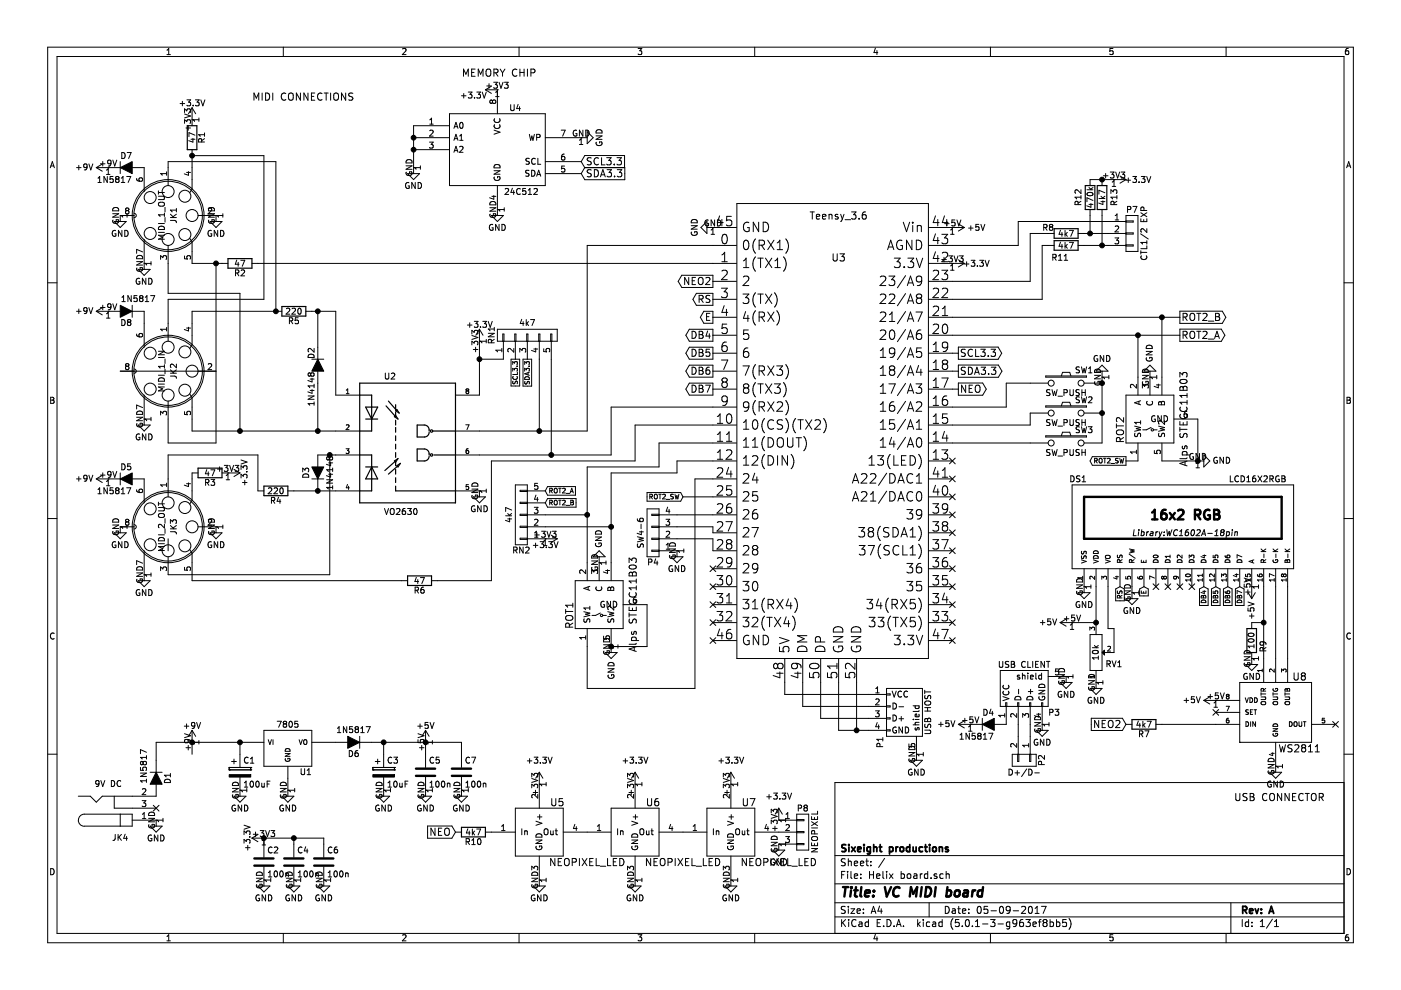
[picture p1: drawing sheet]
<svg xmlns="http://www.w3.org/2000/svg" width="297mm" height="210mm" viewBox="0 0 297 210" stroke-linecap="round" stroke-linejoin="round" font-family="sans-serif">
<g fill="none" stroke="#000" stroke-width=".21">
<path d="M10.1 10h276.8v189.9h-276.8zM12.1 12h272.9v185.9h-272.9zM35.4 11.6h.7M35.4 10.6l.4-.3v1.3M55.6 19.7v1.5M56.3 19.7a.77 .77 0 0 1 .9 .8 .77 .77 0 0 1-.9 .7zM57.8 19.7v1.5M60.1 10v2M60.6 19.9a.7 .7 0 0 0-1 .6 .7 .7 0 0 0 .9 .7l.1-.1M61.2 19.9l.3-.2 .6 .2a1.09 1.09 0 0 1-.3 1.3 .53 .53 0 0 1-.6-.5zM63.7 19.7v1.5l-.9-1.5v1.5M65.3 19.7v1.5l-.9-1.5v1.5"/>
<path d="M66.7 19.7h-.7v1.5h.7M68.3 19.9a.7 .7 0 0 0-1 .6 .7 .7 0 0 0 .9 .7l.1-.1M68.7 19.7h.9M69.2 19.7v1.5M70.1 19.7v1.5M70.8 19.9l.3-.2a.53 .53 0 0 1 .7 .5v.5a.51 .51 0 0 1-.5 .6 .51 .51 0 0 1-.5-.6zM73.3 19.7v1.5l-.9-1.5v1.5M74.8 19.8l-.6-.1-.2 .2v.4l.7 .3 .1 .3-.3 .3h-.6M85.4 10.4l.5-.1 .2 .3-.8 1h.8M98.3 16.2v-1.6l.5 1.1 .5-1.1v1.6M98.3 19.8v1M99.3 19.5h.8l-.5 .5 .4 .1 .1 .5-.3 .2-.5-.1"/>
<path d="M100 15.4h.5M100.7 14.6h-.7v1.6h.7M101.1 19.5h.8l-.5 .5 .4 .1v.6l-.2 .1-.5-.1M101.4 16.2v-1.6l.5 1.1 .5-1.1v1.6M102.2 19.5l.5 1.3 .4-1.3M102.9 19l1.3 .8M102.9 19h2.6M103.1 14.9l.3-.3 .6 .3a1.09 1.09 0 0 1-.3 1.3 .53 .53 0 0 1-.7-.5zM103.2 18.2h1M103.7 17.7v1M104.2 18.3l-1.3 .7M104.7 17.4h.8l-.5 .5 .4 .1 .1 .5-.3 .2-.5-.1"/>
<path d="M104.7 15.4h.8v-.6l-.8-.2v1.6M105.1 15.4l.5 .8M105.5 19h.1M105.5 19v5.1M105.5 19.2l-.4 .4M105.8 17.4l.4 1.3 .4-1.3M106 14.6l.5 .8M106.5 15.4v.8M107 17.4h.7l-.4 .5 .4 .1v.6l-.2 .1-.5-.1M107.1 14.6l-.6 .8M109.6 14.8a.7 .7 0 0 0-1 .6 .7 .7 0 0 0 .9 .7l.1-.1M110.1 10v2"/>
<path d="M110.2 15.4h.9M110.2 14.6v1.6M111.1 14.6v1.6M111.8 14.6v1.6M112.6 15.4h.7l.1-.2v-.4l-.8-.2v1.6M135.3 10.3h.8l-.5 .5 .4 .1v.5l-.2 .2-.5-.2M160 10v2M185.6 10.2l-.3 .9h.8M185.9 10.7v.9M210 10v2M236 10.3h-.6l-.1 .6 .6-.1 .1 .6-.2 .2-.5-.2M260 10v2"/>
<path d="M285.9 10.3h-.4l-.2 .3-.1 .7 .3 .3 .4-.2v-.6h-.4l-.3 .2M10.7 35.6l.4-1.3 .4 1.3M10.8 35.2h.6M16.2 35.5h1M16.7 35.1v.9M18.5 35.3l-.3 .2h-.3l-.1-.6 .4-.1 .3 .2-.1 .7-.2 .3h-.3M18.8 34.8l.4 1.2 .5-1.2M20.4 35.5h5.1M20.4 35.5l1.3 .8M20.8 37.8l.3-.4v1.3M20.8 38.7h.7M21.3 34.7h1"/>
<path d="M21.7 34.8l-1.3 .7M21.8 34.2v1M22.6 37h.7M22.6 36.1l.4-.4v1.3M22.7 37.4v1.3l-.7-1.3v1.3M23 35.5h.1M23.5 34.5l-.2 .2h-.3l-.1-.6 .4-.2 .2 .3v.7l-.2 .3h-.3M23.9 33.9l.4 1.3 .5-1.3M24 37.4h-.6l-.1 .6 .2-.1 .4 .1 .1 .6-.2 .1-.5-.1M24.8 38l-.3-.3 .3-.3 .4 .1v.4l-.2 .1M24.8 38l-.3 .2v.3l.3 .2 .3-.1 .1-.1v-.4l-.2-.1M24.8 38h.2"/>
<path d="M25.5 34.3v2.5M25.7 37.8l.4-.4v1.3M25.7 38.7h.8M25.8 32.3a.64 .64 0 0 1 .7 .7 .64 .64 0 0 1-.7 .6zM26.9 37.4h.8l-.5 1.3M27 32.3h.8l-.5 1.3M28 35.5h2.6v5.1M29 37.8l.1 .5 .4 .1 .7-.1v-.5l-.2-.1-.5 .1v.4l.2 .2M35.3 36.8h-1.3l.4 .4M35.3 36.4v.8M35.6 39.3v-5h22.9v31.7M38.2 22h.9"/>
<path d="M38.7 21.5v.9M39.1 23.9v-.8l.5 .4 .1-.4h.6l.1 .2-.1 .6M39.1 26.1v-.7l.5 .4 .1-.4 .6 .1v.6M39.1 24.2l1.3 .4-1.3 .4M39.4 27.1h1M39.6 36.6h.8M39.6 21.2h.8l-.4 .5 .3 .1 .1 .4-.2 .2-.6-.1M39.9 26.7v.9M40 36.4v.8l-.9-.3M40.5 29.5h.8M40.7 25.4h.1M40.7 22.8v3.9"/>
<path d="M40.7 31.7v8.4l-.5 .8M40.7 22.8l-.7 1.3M40.7 22.8l.8 1.3M40.7 33h15.3v30.5h-20.4v8.8M40.9 29.3v.8l-.9-.3M41 22.3v.1M41.3 28.7l-1.2-.6v.9M41.4 21.2h.8l-.4 .5 .4 .1v.5l-.2 .1-.6-.1M42.2 25.4h-1.3l.4 .3M42.2 25v.7M42.6 21.2l.4 1.2 .4-1.2M42.8 30.1l-.1-.7h-.5l-.1 .7h1.3"/>
<path d="M43.4 29.4l-.6 .4M43.4 28.2v.7M43.4 28.6h-1.3l.3 .3M53.8 21.2v-1.5l.6 1.1 .5-1.1v1.5M66 20.4h.5M86.1 35.2h1.3l-1.3 .7h1.3M86.2 36.5a.59 .59 0 0 0 .5 .7 .59 .59 0 0 0 .6-.7l-.5-.1v.3M86.2 34.1a.68 .68 0 0 1 .7-.2 .68 .68 0 0 1 .5 .6h-1.3zM86.4 36.8h2.6l-1.3 1.3zM86.7 38.8a.59 .59 0 0 0-.7 .5 .59 .59 0 0 0 .7 .6l.1-.5h-.3M87.7 35.5h.1M87.7 29.2h7.6"/>
<path d="M87.7 31.7h7.6M88 38.7v1.3l-.7-1.3v1.3M88.7 38.7a.64 .64 0 0 1 .7 .6 .64 .64 0 0 1-.7 .7zM89.1 35.5h-1.2l.3 .4M89.1 35.2v.7M91.1 30.1h.7l-.4 .5 .4 .1v.5l-.2 .2-.5-.1M91.1 26.3h.7M91.1 25.4l.4-.3v1.2M91.1 27.7l.5-.1 .2 .3-.7 1h.7M95.3 24.1h20.3v15.2h-20.3zM95.3 26.7h-7.6v10.1M96.2 27.2l.5-1.3 .4 1.3"/>
<path d="M96.2 29.8l.5-1.3 .4 1.3M96.2 32.3l.5-1.3 .4 1.3M96.4 29.4h.6M96.4 26.9h.6M96.4 31.9h.6M97.5 31.1l.4-.1 .3 .4-.8 .9h.8M97.5 29.8h.7M97.5 28.8l.3-.3v1.3M97.6 26.1l.2-.2a.69 .69 0 0 1 .4 .7 .69 .69 0 0 1-.4 .6l-.3-.5zM97.8 20.3h1M100.6 20.7v.1M104.4 21.5l-.2-.3-.3 .3v.2l.2 .2 .3-.2"/>
<path d="M104.4 21.5l.2-.3h.3l.2 .3v.3l-.2 .1h-.3l-.2-.2M104.4 21.5v.2M104.7 36.2h1.3l-1.3 .7h1.3M104.7 27.6l1.3 .4-1.3 .5M104.8 37.5a.57 .57 0 0 0 .6 .8 .57 .57 0 0 0 .5-.8h-.4v.2M104.9 25.2a.56 .56 0 0 0 .5 .8 .56 .56 0 0 0 .5-.8M104.9 26.5a.56 .56 0 0 0 .5 .7 .56 .56 0 0 0 .5-.7M104.9 35a.67 .67 0 0 1 .8-.1 .67 .67 0 0 1 .3 .7h-1.3zM105.1 20.5h.7M105.5 39.3v6.4M108.3 22.2v1l.2 .3 .4-.1 .1-.2v-1M108.6 39.9l-.3 .9h.8"/>
<path d="M109.8 22.1l-.3 .9h.8M110.2 22.6v.9M111.4 40h-.5l-.1 .6 .5-.2 .2 .3v.3l-.2 .2-.5-.1M112.2 36.2l-.5-.1-.2 .1v.5l.6 .2 .1 .2-.3 .3-.5-.1M112.2 33.6h-.5l-.2 .1v.3l.6 .3 .1 .3-.2 .2h-.5M112.2 28.5l.3 1.3 .3-1 .2 1 .3-1.3M112.7 36.1a.64 .64 0 0 1 .7 .6 .64 .64 0 0 1-.7 .7zM113.5 33.7a.56 .56 0 0 0-.7 .1 .56 .56 0 0 0 0 .7l.3 .3 .4-.1M113.8 37.4l.4-1.3 .4 1.3M113.8 29.1l.7-.1v-.4l-.7-.1v1.3M113.9 37h.6M114 33.6v1.2h.6"/>
<path d="M115.6 29.2h8.9M115.6 36.8h7.6M115.6 34.3h7.6M119 27.6h.8l-.5 1.3M119.6 32.7h-.2a.79 .79 0 0 0-.1 1.2h.3l.2-.5-.3-.2h-.2l-.3 .2M119.7 35.2h-.6l-.1 .6 .5-.1 .3 .2v.4l-.3 .2-.5-.1M122.2 27.7a.59 .59 0 0 0-.7 .5 .59 .59 0 0 0 .7 .6l.1-.5h-.2M122.8 30.6h.8M122.8 29.7l.4-.3v1.2M123.2 29.2h.1M123.6 27.6v1.3l-.8-1.3v1.3M124 33h8.4v2.6h-8.4l-.8-1.3z"/>
<path d="M124 35.5h8.5v2.6h-8.5l-.8-1.3zM124.2 27.6a.64 .64 0 0 1 .7 .6 .64 .64 0 0 1-.7 .7zM124.5 27.9l1.3 1.3-1.3 1.3zM125.4 36h-.6l-.2 .1v.5l.6 .2 .2 .4-.3 .3-.6-.1M125.4 33.5l-.6-.1-.2 .2v.4l.6 .3 .2 .4-.3 .3-.6-.1M126 36a.77 .77 0 0 1 .9 .7 .77 .77 0 0 1-.9 .8zM126.4 28.8h1.2l-1.2 .7h1.2M126.5 30.2a.59 .59 0 0 0 .5 .7 .59 .59 0 0 0 .6-.7l-.5-.1v.2M126.5 27.7a.68 .68 0 0 1 .7-.2 .68 .68 0 0 1 .4 .7h-1.2zM126.9 33.6a.7 .7 0 0 0-1 .6 .7 .7 0 0 0 .9 .7l.1-.1M127.3 37.5l.5-1.5 .5 1.5M127.5 37.1h.7"/>
<path d="M127.5 33.4v1.6h.8M128.6 33.4h1l-.5 .6 .4 .1v.7l-.2 .2-.7-.2M128.7 36h.9l-.5 .6 .5 .1v.6l-.3 .2-.6-.2M130.2 34.8v.2M130.3 37.3v.2M130.8 33.4h1l-.6 .6 .5 .1v.7l-.2 .2-.7-.2M130.9 36h.9l-.5 .6 .5 .1v.6l-.3 .2-.6-.2M230.9 39.8l.5 .4M231.7 39.8l-.5 .3M233.7 38.1v1.2M233.9 37.3h1M234.4 36.8v.9"/>
<path d="M235.4 36.5h.8l-.4 .5 .3 .1 .1 .4-.3 .2-.5-.1M235.8 38.6l.4-.3v1.2M235.8 39.5h.7M236.2 38.1h.1M236.5 36.5l.5 1.2 .4-1.2M237.5 37.3l1.2 .8M237.7 36.5h.8l-.5 .5 .4 .1v.5l-.2 .1-.5-.1M238.7 38.1h-7.6v1.2M238.7 38.1l-1.2 .7M238.7 38.2h1M239.2 37.7v1M240.2 37.4h.8l-.5 .5 .4 .1 .1 .5-.3 .2-.5-.1"/>
<path d="M241.5 38.6v.1M242 37.4h.8l-.5 .5 .4 .1v.6l-.2 .1-.5-.1M243.1 37.4l.5 1.3 .4-1.3M285.5 35.6l.4-1.3 .5 1.3M285.6 35.2h.7M10.1 60h2M23.9 45.3h1.3l-1.3 .7h1.3M24 46.7a.59 .59 0 0 0 .5 .7 .59 .59 0 0 0 .6-.7l-.5-.1v.2M24 44.2a.68 .68 0 0 1 .7-.2 .68 .68 0 0 1 .5 .7h-1.3zM24.2 47h2.6l-1.3 1.2zM24.5 48.9a.59 .59 0 0 0-.7 .6 .59 .59 0 0 0 .7 .6l.1-.5h-.3M25.5 45.7h.1"/>
<path d="M25.5 45.7h3M25.5 45.7v1.3M25.7 45.7l.3 .3M25.8 48.8v1.3l-.7-1.3v1.3M26.5 48.8a.64 .64 0 0 1 .7 .7 .64 .64 0 0 1-.7 .6zM26.9 44.7l-.3-.3 .3-.3h.2l.2 .2-.2 .4M26.9 44.7l-.3 .2v.2l.3 .3 .3-.1 .1-.2v-.2l-.2-.2M26.9 44.7h.2M26.9 45.3v.7M28.4 45.2a.46 .46 0 0 1 .5 .5 .46 .46 0 0 1-.5 .5M29 55.5h1.2l-1.2 .7h1.2M29 56.8a.59 .59 0 0 0 .6 .7 .59 .59 0 0 0 .6-.7l-.5-.1v.3"/>
<path d="M29 54.4a.68 .68 0 0 1 .8-.2 .68 .68 0 0 1 .4 .7h-1.2zM29.3 57.1h2.5l-1.2 1.3zM29.6 59.1a.59 .59 0 0 0-.7 .5 .59 .59 0 0 0 .7 .6l.1-.5h-.3M30.2 53.4l-1.2-.5v.8M30.6 55.8h.1M30.6 50.8v6.3M30.9 59v1.3l-.7-1.3v1.3M31.5 59a.64 .64 0 0 1 .7 .6 .64 .64 0 0 1-.7 .7zM32 55.8h-1.3l.4 .4M32 55.5v.7M33.6 47.4h1.3M33.6 41.6h1l.3 .2-.1 .4-.2 .1h-1"/>
<path d="M33.6 40.8h1.3M33.6 40.5v.7M33.6 49.3h1.3M33.7 48.2a.68 .68 0 0 1 .7-.2 .68 .68 0 0 1 .5 .7h-1.3zM33.8 42.9h.9l.2 .3-.2 .5h-.7a.44 .44 0 0 1-.4-.5zM34 55v-.8l.5 .4 .2-.3 .4-.1 .2 .3-.1 .5M34.9 45.2v.7M34.9 49.9h-1.3l.9 .4-.9 .4h1.3M34.9 45.5h-1.3l.3 .4M35 44v.9M35 46.1v1M35.6 52v10.2h15.3v29.2"/>
<path d="M36.1 46.1h1.3M36.1 46.7h.9l.3 .2 .1 .3M36.1 45.4l.8 .7M37.4 44.2v.7M37.4 45.4l-.7 .5M37.4 44.6h-1.3l.4 .3M39.1 54.3v.6h.6l-.1-.4 .3-.3h.3l.2 .3-.1 .4M40.2 50.5l.5 .8v4.5h7.6M42 45.7h3.8M44.1 44.2l.5-.1 .3 .4-.8 .9h.8M44.2 45.3h1.3l-1.3 .7h1.3M44.3 46.7a.59 .59 0 0 0 .5 .7 .59 .59 0 0 0 .6-.7l-.5-.1v.2"/>
<path d="M44.3 44.2a.68 .68 0 0 1 .7-.2 .68 .68 0 0 1 .5 .7h-1.3zM44.5 47h2.6l-1.3 1.2zM44.8 48.9a.59 .59 0 0 0-.7 .6 .59 .59 0 0 0 .7 .6l.1-.5h-.3M45.8 45.7h.1M45.8 45.7v1.3M45.8 55.8v38.1h-10.2v-8.9M46.2 48.8v1.3l-.8-1.3v1.3M46.8 48.8a.64 .64 0 0 1 .7 .7 .64 .64 0 0 1-.7 .6zM47.2 45.3v.7M47.2 45.7h-1.2l.3 .3M49.9 57.9l.7-.1v-.5l-.7-.1v1.3M50.2 55.1l-.3 .9h.8"/>
<path d="M50.2 57.9l.4 .6M50.5 55.6v.9M51.1 55.2h.8l-.5 1.3M51.1 57.3l.5-.1 .3 .4-.8 .9h.8M53.4 55.8h102.8M103.9 44h1.2l-1.2 .8h1.2M103.9 45.4a.59 .59 0 0 0 .6 .7 .59 .59 0 0 0 .6-.7l-.5-.1v.3M103.9 43a.68 .68 0 0 1 .8-.2 .68 .68 0 0 1 .4 .6h-1.2zM104.2 45.7h2.5l-1.2 1.3zM104.3 41.6h.8M104.5 47.6a.59 .59 0 0 0-.8 .6 .59 .59 0 0 0 .8 .6v-.5h-.2M104.7 41.5v.7l-.9-.3"/>
<path d="M105.5 44.4h.1M105.8 47.6v1.2l-.7-1.2v1.2M106.4 47.6a.64 .64 0 0 1 .7 .6 .64 .64 0 0 1-.7 .6zM106.9 44v.8M106.9 44.4h-1.3l.4 .4M107.1 40.1l.5-.1 .2 .3-.7 .9h.7M108.9 40.4v.8M110.3 40.1a.56 .56 0 0 0-.8 .5 .56 .56 0 0 0 .8 .5M112 41.2h.7M112 40.3l.4-.3v1.2M113.2 40.1l.5-.1 .2 .3-.8 .9h.8M144.6 58.4h6.6v2.6h-6.6l-.8-1.3z"/>
<path d="M146 58.8v1.5l-.8-1.5v1.5M146.6 47.9h1.2l-1.2 .7h1.2M146.6 49.2a.59 .59 0 0 0 .6 .7 .59 .59 0 0 0 .6-.7l-.5-.1v.3M146.6 46.8a.68 .68 0 0 1 .8-.2 .68 .68 0 0 1 .4 .6h-1.2zM146.8 59.5h.5M147.5 58.8h-.7v1.5h.7M148.1 59l.3-.2a.53 .53 0 0 1 .7 .5v.5a.51 .51 0 0 1-.8 .5 1.14 1.14 0 0 1-.2-1.3zM149.7 58.9l.5-.1 .3 .5-.9 1h.9M149.9 48.2h6.3M149.9 47v2.5l-1.3-1.3zM150.2 46.7a.59 .59 0 0 0-.8 .6 .59 .59 0 0 0 .8 .6v-.5h-.2M150.8 49.7h.7"/>
<path d="M150.8 48.8l.4-.4v1.3M151.2 48.2h.1M151.2 59.7h5M151.5 46.6v1.3l-.7-1.3v1.3M152.1 46.6a.64 .64 0 0 1 .7 .7 .64 .64 0 0 1-.7 .6zM152.6 45.8l-.5 1.4h1.2M153.1 55.5h1.1M153.1 57.5l.2-.2h.5l.3 .2 .1 .4-.1 .3-1.1 1.1h1.2M153.1 46.5v1.4M153.1 54l.5-.5v2M153.2 49.9l.3-.2a1.09 1.09 0 0 1 .5 1.8l-.3 .2-.5-.2-.1-.6zM155.1 45.9h-1l-.1 .9 .3-.2h.5l.3 .2v.9l-.3 .2h-.5l-.3-.2"/>
<path d="M156.2 52h-31.7v39.4h-27.9M156.2 43.2h40.6v96.4h-40.6zM157.6 56.7h1.2M157.6 58.7l.3-.2 .7 .1a.52 .52 0 0 1 .1 .8l-1.2 1.1h1.3M157.6 55.3l.6-.6v2M157.8 51.1a.48 .48 0 0 1 .5-.2 .48 .48 0 0 1 .4 .4 1.03 1.03 0 0 1-.6 1.6 1.21 1.21 0 0 1-.3-1.8zM158.8 47.2a.98 .98 0 0 0-1.2 .7 .98 .98 0 0 0 .7 1.2l.5-.2v-.6h-.3M160.2 50.6a2.33 2.33 0 0 0 0 3.1M160.2 54.5a2.33 2.33 0 0 0 0 3M160.7 54.7h1.1M160.8 47.1v2l-1.1-2v2M160.9 52h.8a.55 .55 0 0 0 .4-.5 .55 .55 0 0 0-.4-.6h-.8v2"/>
<path d="M161.3 54.7v2M161.4 52l.7 .9M161.8 47.1a1.01 1.01 0 0 1 1.2 1 1.01 1.01 0 0 1-1.2 1zM162.3 54.7l1.3 2M162.8 50.9l1.3 2M163.6 54.7l-1.3 2M164.1 50.9l-1.3 2M164.3 56.7h1.1M164.3 55.3l.6-.6v2M164.8 52.9h1.1M164.8 51.5l.5-.6v2M166.1 54.5a2.26 2.26 0 0 1 0 3"/>
<path d="M166.6 50.6a2.26 2.26 0 0 1 0 3.1M171.8 44.9h.9M172.2 44.9v1.6M173.1 45.9l.7-.1-.1-.3-.4-.1-.2 .2 .1 .8h.5M174.4 45.9l.7-.1-.1-.3-.4-.1-.2 .2 .1 .8h.5M175.8 45.6l.2-.2 .3 .1 .1 1M175.8 45.4v1.1M176.6 53.8v1.2l.3 .3h.3l.3-.3v-1.2M177.7 45.5l-.4-.1-.2 .2v.3l.6 .1v.4h-.6M178.1 53.8h.9l-.5 .6 .4 .1v.7l-.2 .1-.6-.1M178.2 45.4l.4 1.1M178.6 46.5l-.4 .5"/>
<path d="M178.9 45.4l-.3 1.1M179.2 46.6h1.1M180.5 44.9h1l-.5 .6 .4 .1 .1 .2-.1 .6-.6 .1-.3-.2M182.1 46.3v.2M183.5 44.9l-.4 .1a1.04 1.04 0 0 0 0 1.5l.5-.2 .1-.5-.3-.3-.5 .1-.1 .2M186.6 58.7l.3-.2 .7 .1a.52 .52 0 0 1 .1 .8l-1.1 1.1h1.2M188.2 52.9l.6-2 .7 2M188.4 52.4h.9M188.5 58.5h1.2l-.7 .8h.3l.4 .4-.1 .7-.3 .1h-.6l-.2-.1M189.6 54.7h1.3l-.7 .8 .5 .1 .2 .3-.1 .7-.3 .1h-.6l-.3-.1M191.2 51a.98 .98 0 0 0-1.2 .7 .98 .98 0 0 0 .8 1.2l.5-.1v-.7h-.3M191.5 47.1l.7 2 .7-2"/>
<path d="M191.7 56.6v.1M192 58.4l-1.7 2.6M192.5 54.7h1.2l-.7 .8h.3l.4 .4-.1 .7-.3 .1h-.5l-.3-.1M192.6 60h.9M193.3 50.9v2l-1.1-2v2M193.5 47.1v.2M193.5 47.8v1.3M194.3 50.9a1.01 1.01 0 0 1 1.1 1 1.01 1.01 0 0 1-1.1 1zM194.3 54.7l.7 2 .6-2M194.5 48l.1-.1a.5 .5 0 0 1 .7 .2v1M194.5 47.8v1.3M195.4 59.4l-.1 .2a.68 .68 0 0 1-.9 0l-.1-.7 .2-.3 .5-.1 .3 .2a1.67 1.67 0 0 1-.3 1.7l-.5 .1"/>
<path d="M196.9 55.8h7.6M196.9 48.2h7.6M197.9 57.5l.7-.2 .3 .2 .1 .4-.1 .3-1.1 1.1h1.2M198.3 53.4l-.4 1.4h1.2M198.3 49.6l-.4 1.4h1.2M198.3 45.8l-.4 1.4h1.2M198.8 46.5v1.4M198.8 50.3v1.4M198.8 54.1v1.4M199.7 55h1M199.7 57.3h1.2l-.7 .8 .6 .1v.9l-.2 .2h-.6l-.3-.2M199.7 49.7h1.2l-.7 .7 .6 .2v.9l-.2 .2h-.6l-.3-.2"/>
<path d="M199.8 53.7l.3-.2h.5l.2 .2 .1 .3-.1 .4-1.1 1.1h1.2M200.1 54.6v.9M200.2 45.8l-.4 1.4h1.2M200.3 47.4h.9M200.7 46.5l.1 1.4M201.1 54.2h.8l-.4 .5 .3 .2 .1 .4-.2 .2-.6-.1M201.5 48.8l.4-.4v1.3M201.5 56.4l.4-.4v1.3M201.5 57.3h.8M201.5 49.7h.8M201.9 55.8h.1M201.9 48.2h.1"/>
<path d="M202.3 54.2l.4 1.3 .4-1.3M202.5 46.6h-.7v.6l.2-.1 .4 .1 .1 .6-.2 .1-.5-.1M202.9 46.6l.4 1.3 .4-1.3M203.2 55.1l1.3 .7M203.2 47.5l1.3 .7M203.4 54.2h.8l-.4 .5 .4 .2v.5l-.2 .1-.6-.1M204.5 55.8l-1.3 .8M204.5 56h.9M204.5 48.2l-1.3 .8M204.9 55.5v1M205.3 48.4h1M205.8 47.9v.9"/>
<path d="M205.9 55.2h.8l-.4 .5 .3 .1 .1 .4-.3 .3-.5-.2M207.2 56.3v.2M207.5 47.6h-.6v.6l.1-.1h.5v.6l-.1 .1-.5-.1M207.7 55.2h.8l-.4 .5 .3 .1v.5l-.1 .2-.6-.2M208 47.6l.4 1.2 .4-1.2M208.9 55.2l.4 1.3 .4-1.3M221.3 48.2l.7-.1v-.4l-.7-.1v1.2M221.6 48.2l.4 .6M222.7 48.1l-.2 .3v.2l.2 .2h.4l.1-.2v-.2l-.2-.3M222.7 48.1l-.2-.2 .2-.3h.3l.2 .2-.2 .3M222.7 48.1h.3M223.2 54.6l.6-.1 .1-.5-.7-.1v1.3"/>
<path d="M223.5 52h-2.5v11.5h-24.1M223.5 49.5h-5.1v10.2h-21.5M223.5 54.6l.4 .6M224.4 55.2h.7M224.4 54.3l.4-.4v1.3M224.8 48.8l-.3 .9h.8M224.8 51.3l-.3 .9h.8M225.1 49.3v.8M225.1 51.8v.8M225.6 55.2h.8M225.6 54.3l.4-.4v1.3M225.8 48.8v1.3"/>
<path d="M225.8 51.4v1.2M225.9 49.6l.4 .5M225.9 52.2l.4 .4M226.3 49.3l-.5 .5M226.3 51.8l-.5 .5M226.7 48.8h.9l-.6 1.3M226.7 51.4h.9l-.6 1.2M228.6 52h10.1M228.6 49.5h10.1M228.6 43.4l-.1-.6-.5-.1-.1 .7h1.3M229.2 40.2v.8l-.9-.8-.4 .3 .1 .5M229.2 42.7l-.6 .4"/>
<path d="M229.2 41.8h-1.3l.4 .4M229.2 41.5v.7M230.5 40.2h1.2M230.5 41a.74 .74 0 0 1 1.2 .2 .74 .74 0 0 1-1.2-.1zM230.9 43.3h.8M231.1 44.4v5.1M231.3 43.2v.7l-.9-.3M231.7 42.5l-1.2-.6v.9M233 42.1h1.3M233.4 42.7h.9M233.4 41.6l.5 .5M233.7 44.4v7.6"/>
<path d="M233.8 42.6v.8l-.9-.3M234.3 41.6l-.5 .4M234.3 40.9l-1.3-.6v.9M235.5 41v-.8l.5 .5 .1-.4 .5-.1 .2 .3-.1 .5M236.2 43.4l-.1-.6-.4-.1-.2 .7h1.3M236.4 50.4h.8l-.4 .5 .3 .2 .1 .4-.3 .2-.5-.1M236.4 46.6h.8M236.4 48l.5-.1 .3 .4-.8 .9h.8M236.4 45.7l.4-.3v1.2M236.8 41.5v.7M236.8 41.8h-1.3l.4 .4M236.8 42.7l-.6 .4"/>
<path d="M238.7 47h-22.8v5h-19M238.7 45.7h2.6v7.6h-2.6zM238.7 51.9h1.6v.3h-1.6M238.7 46.8h1.6v.3h-1.6M238.7 49.4h1.6v.2h-1.6M239.1 44.4l.6-.1v-.4l-.6-.1v1.2M240.2 43.8h.8l-.5 1.2M241.8 49.6l1.7 1.1M241.9 46.4v.6h1.2v-.6M241.9 53.2v.7M241.9 53.5h1.2M241.9 45.1l1.2 .8"/>
<path d="M242 54.2a.56 .56 0 0 0 .5 .8 .56 .56 0 0 0 .5-.8M242.5 46.6v.4M242.5 44.6v-.6l-.2-.1-.3 .1-.1 .6h1.2M243.1 48.5v.8l-.9-.8-.3 .2 .1 .5M243.1 51v.8M243.1 52.1v.6h-1.2M243.1 51.4h-1.2l.3 .4M243.1 45.1l-1.2 .8M285 60h1.9M16.2 66h1M16.7 65.5v1M18.5 65.8l-.3 .2h-.3l-.1-.7 .4-.1 .3 .3-.1 .7-.2 .2-.3 .1"/>
<path d="M18.8 65.2l.4 1.3 .5-1.3M20.4 66h5.1M20.4 66l1.3 .8M21.3 65.2h1M21.7 65.2l-1.3 .8M21.8 64.7v1M22.6 67.4h.7M22.6 66.5l.4-.3v1.2M23 66h.1M23.5 65l-.2 .2-.3-.1-.1-.6 .4-.1 .2 .3v.7l-.2 .2-.3 .1M23.9 64.4l.4 1.3 .5-1.3M25.5 78.7h20.3"/>
<path d="M25.8 67.8a.64 .64 0 0 1 .7 .6 .64 .64 0 0 1-.7 .6zM25.8 63.9h.8M25.8 63l.4-.3v1.2M26.9 77.7l-.3-.3 .3-.3h.2l.2 .3-.2 .3M26.9 77.7l-.3 .2v.2l.3 .3 .3-.1 .1-.2v-.2l-.2-.2M26.9 77.7h.2M27.3 68.3l-.3 .2v.3l.3 .2h.3l.2-.2v-.3l-.3-.2M27.3 68.3l-.3-.2 .3-.3h.2l.3 .2-.3 .3M27.3 68.3h.2M27.8 62.7v1.2l-.7-1.2v1.2M28 66h2.6v7.6M28 64.7v2.6"/>
<path d="M28.4 78.2a.46 .46 0 0 1 .5 .5 .46 .46 0 0 1-.5 .5M29 70.8l.1 .5 .4 .1 .7-.1v-.5l-.2-.1-.5 .1v.4l.2 .2M29 62.7h-.6v.6l.2-.1h.4v.6l-.1 .1-.5-.1M29.8 63.2l-.2-.2 .2-.3 .5 .1v.3l-.2 .1M29.8 63.2l-.2 .3v.2l.2 .2h.4l.1-.2v-.4l-.2-.1M29.8 63.2h.3M30.8 63.9h.7M30.8 63l.4-.3v1.2M31.9 62.7h.9l-.6 1.2M33.6 75.8h1.3M33.6 79.6h1.3M33.6 74.5h1.3l-1.3 .7h1.3"/>
<path d="M34.9 77.3v.8M34.9 77.7h-1.3l.3 .4M35 76.1v1M35 78.3v1M35.3 69.4v.8M35.3 69.8h-1.3l.4 .4M36.1 79.7h.9l.3 .2 .1 .3M36.1 79.1h1.3M36.1 78.4l.8 .7M37.4 77.2v.8l-.9-.8-.4 .3 .2 .4M37.4 78.4l-.7 .5M39.6 69.6h.8"/>
<path d="M40 69.4v.8l-.9-.3M44.1 77.2l.5-.1 .3 .4-.8 .9h.8M59.8 66h-19.1v7.1l-.5 .8M60.7 65.5l.5-.2 .2 .4-.7 .9h.7M61.4 68l.6-.1v-.4l-.6-.1v1.2M61.7 68l.4 .6M61.9 65.5l.5-.2 .3 .4-.8 .9h.8M63.2 67.4h-.6v.6l.4-.1 .3 .2v.3l-.3 .2-.4-.1M63.3 65.4l.1-.1a.69 .69 0 0 1 .5 .7 .69 .69 0 0 1-.5 .6 .83 .83 0 0 1-.1-1.2zM64.8 66h6.4v17.8h5.1M65.4 75.3a.68 .68 0 0 1 .8-.2 .68 .68 0 0 1 .4 .7h-1.3zM65.9 79.3l-.3-.2-.3 .2 .1 .4h.4l.1-.2"/>
<path d="M65.9 79.3l.2-.2h.3l.2 .2-.1 .4-.1 .1-.4-.1-.1-.2M65.9 79.3v.2M66.1 76.2h2.5M66.6 73.9v.8l-.9-.8-.4 .2 .1 .5M67.4 66v10.2M67.4 78.7v12.7M81.7 79.1v1l.2 .3 .4-.1 .1-.2v-1M83 79.2l.4-.1 .3 .4-.8 .9h.8M99.1 68.9h1M99.6 68.4v1M100 70.8v-.8l.5 .5 .2-.4h.5l.1 .2-.1 .5M100 73.1v-.8l.5 .5 .2-.4h.5l.1 .2-.1 .5"/>
<path d="M100 71.1l1.3 .5-1.3 .4M100.4 74.1h.9M100.6 68.1h.7l-.4 .5 .4 .1v.5l-.2 .2-.5-.1M100.8 73.6v1M101.6 72.3h.1M101.6 69.8v14h-5M101.6 69.8l-.7 1.3M101.6 69.8l.8 1.3M101.9 69.3v.1M102.4 68.1h.7l-.4 .5 .4 .1v.6l-.2 .1-.5-.1M103.1 72v.7M103.1 72.3h-1.3l.4 .4"/>
<path d="M103.5 68.1l.4 1.3 .5-1.3M103.5 70.7h1.3l-1.3 .7h1.3M104.2 72.7l-.1-.7h-.4l-.2 .7h1.3M104.8 71.9l-.6 .5M104.8 69.4v.7M104.8 69.8h-1.3l.4 .3M105.5 69.8h12.6v2.5h-12.6zM106.4 74.3h-1.3l.4 .3M106.4 73.9v.7M106.6 72.3v-1.5h.3v1.5M106.7 72.3v3.9h-5.1M108.4 76.2h1.8v5.6h-1.8z"/>
<path d="M108.7 77.3v-.6l.4 .3 .2-.3h.3v.6M108.7 78.7v-.6l.4 .3 .2-.3 .3 .1v.5M108.8 79.8a.44 .44 0 0 0 .4 .7 .44 .44 0 0 0 .4-.7M108.9 73.9v.8l-.9-.8-.3 .2 .1 .5M109.1 72.3v-1.5h.3v1.5M109.3 72.3v3.9M109.6 77.7h.1M109.7 78.9v.5h-1M110.2 74.7v-.8l.5 .4 .1-.4h.4l.3 .2-.2 .6M110.6 67.7l-.3 .9h.8M110.9 76.2h1.8v5.7h-1.8zM110.9 68.2v.8"/>
<path d="M111.2 77.3v-.6l.4 .3 .2-.3h.3v.6M111.2 78.7v-.6l.4 .3 .2-.3 .4 .1-.1 .5M111.6 67.8v1.2M111.7 72.3v-1.5h.2v1.5M111.7 68.5l.4 .5M111.8 72.3v3.9M112 79v.5M112.1 68.2l-.5 .5M112.1 77.7h.1M112.2 78.9l-1 .4 1 .3M112.5 67.8h.8l-.5 1.2M113.2 74h.8"/>
<path d="M113.6 73.8v.8l-.9-.3M114.2 72.3v-1.5h.3v1.5M114.3 72.3v19.1M115.3 73.9v.6l.6 .1-.1-.5 .2-.2h.3l.2 .2-.1 .5M116.8 72.3v-1.5h.2v1.5M116.9 72.3v24.2M146.1 73.6h5.1v2.6h-5.1l-.7-1.3zM146.1 69.8h5.1v2.5h-5.1l-.7-1.2zM146.1 77.4h5.1v2.6h-5.1l-.7-1.3zM146.7 77.9a.76 .76 0 0 1 .9 .7 .76 .76 0 0 1-.9 .8zM146.7 74a.76 .76 0 0 1 .9 .8 .76 .76 0 0 1-.9 .7zM146.7 70.2a.76 .76 0 0 1 .9 .8 .76 .76 0 0 1-.9 .7z"/>
<path d="M147.6 62.2h3.6v2.5h-3.6l-.7-1.2zM148.2 70.2h.5l.3 .3-.3 .5 .3 .1 .1 .4-.3 .2h-.6zM148.2 77.9h.5l.3 .2-.3 .5 .3 .1 .1 .4-.3 .3h-.6zM148.2 74h.5l.3 .3-.3 .5 .3 .1 .1 .4-.3 .2h-.6zM148.2 63.4l.7-.1 .2-.2-.1-.3-.2-.2h-.6v1.5M148.2 71h.5M148.2 74.8h.5M148.2 78.6h.5M148.6 63.4l.5 .7M149.2 66h2v2.5h-2l-.7-1.2zM149.8 67.1h.5M150 70.2l-.3 1.1h.9"/>
<path d="M150.4 77.9h-.3l-.4 .3v.9l.3 .3 .4-.2 .1-.5-.1-.2-.4-.1-.3 .3M150.4 70.7v1M150.4 74h-.7v.8l.7-.1 .1 .2-.1 .5-.2 .1-.5-.1M150.5 62.7l-.5-.1-.3 .2v.4l.7 .3 .1 .3-.3 .3-.5-.1M150.5 66.4h-.7v1.5h.7M151.2 78.7h5M151.2 74.9h5M151.2 63.5h5M151.2 71.1h5M151.2 67.3h5M153 61.1h1.2l-.7 .8a.53 .53 0 0 1 .7 .3v.5l-.2 .3-.8 .1-.2-.2M153 76.3h1.3l-.9 2"/>
<path d="M153.5 64.8l-.4 1.4h1.2M154 72.5a.8 .8 0 0 0-.9 .9v.8l.1 .2 .6 .1 .4-.3v-.5l-.4-.4-.6 .1-.1 .3M154 65.6v1.3M154.1 68.7h-.9l-.1 1 .2-.2 .7 .1 .2 .3-.1 .6-.3 .2h-.5l-.2-.2M157.5 62.3h1.3l-.7 .8h.3l.4 .4-.1 .7-.3 .2h-.6l-.3-.2M157.5 77.6h1.3l-.8 2M158.1 66.1l-.5 1.4h1.2M158.6 73.8a.8 .8 0 0 0-1 .8l.1 1a.68 .68 0 0 0 1 0l.1-.7-.2-.3-.6-.1-.4 .4M158.6 66.8v1.4M158.7 70h-1l-.1 .9 .3-.2 .7 .1 .2 .3-.1 .7-.3 .2h-.5l-.3-.2M160.2 62.1a2.33 2.33 0 0 0 0 3M160.2 65.9a2.33 2.33 0 0 0 0 3"/>
<path d="M160.2 77.3a2.33 2.33 0 0 0 0 3M160.7 62.3h1.1M160.9 67.2h.8a.55 .55 0 0 0 .4-.5 .55 .55 0 0 0-.4-.5h-.8v2M160.9 78.6h.8a.55 .55 0 0 0 .4-.5 .55 .55 0 0 0-.4-.5h-.8v2M161.3 62.3v2.1M161.4 67.2l.7 1M161.4 78.6l.7 1M162.3 62.3l1.3 2.1M162.8 66.2l1.3 2M162.8 77.6l1.3 2M163.6 62.3l-1.3 2.1M164.1 66.2l-1.3 2"/>
<path d="M164.1 77.6l-1.3 2M164.2 62.1a2.26 2.26 0 0 1 0 3M164.7 77.6h1.2l-.6 .7 .4 .1 .2 .3-.1 .7-.3 .2h-.5l-.3-.2M164.7 65.9a2.26 2.26 0 0 1 0 3M166.6 77.3a2.26 2.26 0 0 1 0 3M186.6 75.8h1.2M186.6 79.6h1.2M186.6 70.2l.3-.2 .7 .1a.52 .52 0 0 1 .1 .7l-1.1 1.2h1.2M186.6 62.6l.3-.3 .7 .1a.52 .52 0 0 1 .1 .8l-1.1 1.2h1.2M186.6 66.4l.3-.2 .7 .1a.52 .52 0 0 1 .1 .7l-1.1 1.2h1.2M186.6 74.4l.6-.6v2M186.6 78.2l.6-.6v2"/>
<path d="M188.6 62.6l.2-.3 .7 .1a.52 .52 0 0 1 .1 .8l-1.1 1.2h1.2M188.6 68.2h1.1M188.6 66.7l.5-.5v2M188.7 70.2a.48 .48 0 0 1 .5-.2 .48 .48 0 0 1 .4 .3 1.03 1.03 0 0 1-.6 1.7 1.21 1.21 0 0 1-.3-1.8zM188.9 78.4l-.3 .4v.6a.68 .68 0 0 0 1 0l.1-.6-.4-.4M188.9 78.4h.4M188.9 78.4l-.3-.3v-.3l.3-.2h.4l.4 .4-.1 .3-.3 .1M189.7 74.6l-.2 .3a.67 .67 0 0 1-.9-.1v-.6l.1-.3 .6-.1 .3 .2a1.32 1.32 0 0 1-.5 1.8h-.4M192 69.9l-1.7 2.6M192 66.1l-1.7 2.5M192 62.2l-1.7 2.6M192 77.5l-1.7 2.6"/>
<path d="M192 73.7l-1.7 2.6M192.4 72l.6-2 .7 2M192.4 68.2l.6-2 .7 2M192.4 64.4l.6-2.1 .7 2.1M192.4 60.5l.6-2 .7 2M192.4 79.6l.6-2 .7 2M192.4 75.8l.6-2 .7 2M192.6 79h.9M192.6 75.2h.9M192.6 71.4h.9M192.6 67.6h.9M192.6 63.8h.9"/>
<path d="M194.2 66.2h1.3l-.8 2M194.7 63.2l-.4-.4 .4-.5h.3l.3 .3v.4l-.3 .2M194.7 63.2l-.4 .4v.4l.2 .3a.67 .67 0 0 0 .8-.1l.1-.6-.4-.4M194.7 63.2h.3M194.8 77.5l-.5 1.4h1.2M195.2 70a.8 .8 0 0 0-.9 .8v.8l.2 .3a.67 .67 0 0 0 .8-.1l.1-.7-.2-.3-.5-.1-.4 .4M195.2 78.3v1.3M195.3 73.8h-.9l-.1 .9 .3-.2 .6 .1 .2 .3-.1 .7-.3 .2-.7-.2M196.9 78.7h6.3M196.9 74.9h6.3M196.9 71.1h53.3M196.9 67.3h53.3"/>
<path d="M197.9 78.3h1.1M197.9 68.9l.7-.2 .3 .2 .1 .4-.1 .3-1.1 1.1h1.2M197.9 61.3l.7-.2 .3 .2 .1 .4-.1 .3-1.1 1.1h1.2M197.9 74.5h1.1M197.9 65.1l.7-.2 .3 .2 .1 .4-.1 .3-1.1 1.1h1.2M197.9 73.1l.5-.6v2M197.9 76.9l.5-.6v2M199.8 61.3l.3-.2h.5l.2 .2 .1 .4-.1 .3-1.1 1.1h1.2M199.8 65.5l.5-.6v2M199.8 66.9h1.1M200 68.9l.2-.2a1.08 1.08 0 0 1 .8 .9 1.08 1.08 0 0 1-.4 1 .47 .47 0 0 1-.7-.3l-.1-.8zM200.2 77.2l-.4 .4 .1 .5 .3 .2h.4l.3-.3v-.4l-.3-.4"/>
<path d="M200.2 77.2h.4M200.2 77.2l-.3-.2v-.5a.68 .68 0 0 1 .9 0l.1 .3-.3 .4M200.9 73.4l-.3 .4-.6-.1-.2-.3 .1-.7a.68 .68 0 0 1 .9 0 1.34 1.34 0 0 1-.5 1.8h-.3M203.2 73.6h8.4l.8 1.3-.8 1.3h-8.4zM203.2 77.4h8.5l.7 1.3-.7 1.3h-8.5zM204.7 77.9h-.6l-.2 .1v.4l.6 .3 .2 .4-.3 .3-.6-.1M204.7 74.1l-.6-.1-.2 .2v.4l.6 .3 .2 .4-.3 .3-.6-.1M205.3 77.9a.77 .77 0 0 1 .9 .7 .77 .77 0 0 1-.9 .8zM206.2 74.2a.7 .7 0 0 0-1 .6 .7 .7 0 0 0 .9 .7l.1-.1M206.6 79.4l.5-1.5 .5 1.5M206.8 78.9h.7M206.8 74v1.6h.8"/>
<path d="M207.9 74h1l-.5 .6 .4 .2v.6l-.2 .2-.7-.2M208 77.9h1l-.6 .5 .5 .2v.6l-.3 .2-.6-.2M209.5 75.4v.2M209.6 79.2v.2M210.1 74h1l-.5 .6 .4 .2v.6l-.2 .2-.7-.2M210.2 77.9h.9l-.5 .5 .5 .2v.6l-.3 .2-.6-.2M221.7 79.7h8.7v.3h-8.7zM225 79.7l.3-.8h1.5l.3 .8M228.9 77.9l-.5-.1-.2 .1v.4l.6 .2 .1 .3-.3 .3-.5-.1M229.3 77.8l.3 1.3 .2-1 .3 1 .3-1.3M230.8 79.1h.7M230.8 78.1l.4-.3v1.3"/>
<path d="M232.1 79.6h1.2l-1.2 .7h1.2M232.1 78.5a.68 .68 0 0 1 .8-.2 .68 .68 0 0 1 .4 .7h-1.2zM232.7 75.4a.59 .59 0 0 0-.8 .6 .59 .59 0 0 0 .8 .6v-.5h-.2M233.7 80h.1M233.7 77.4l1.2 1.3h-2.5zM233.7 78.7v15.2h-3.9M234 75.4v1.2l-.7-1.2v1.2M234.6 75.4a.64 .64 0 0 1 .7 .6 .64 .64 0 0 1-.7 .6zM235.1 80h-1.3l.4 .3M235.1 79.6v.7M241.3 71.1v12.7M242.2 79.6h1.3l-1.3 .7h1.3"/>
<path d="M242.3 78.5a.68 .68 0 0 1 .8-.2 .68 .68 0 0 1 .4 .7h-1.3zM243 74.5h1.3l-1.3 .7h1.3M243.1 75.9a.59 .59 0 0 0 .6 .7 .59 .59 0 0 0 .5-.7l-.4-.1v.2M243.1 73.4a.68 .68 0 0 1 .8-.2 .68 .68 0 0 1 .4 .7h-1.3zM243.8 80h.1M243.8 77.4l1.3 1.3h-2.6zM243.8 78.7v5.1M245.3 80h-1.3l.3 .3M245.3 79.6v.7M246.3 67.3v16.5M250.2 66h8.9l.8 1.3-.8 1.3h-8.9zM250.2 69.8h8.7l.8 1.3-.8 1.3h-8.7z"/>
<path d="M250.2 79.9v-.9l.5 .5 .2-.4h.6l.2 .2-.2 .6M250.8 71h.8l.1-.3-.1-.3-.8-.2v1.6M250.8 67.2l.8-.1 .1-.2-.1-.3-.8-.2v1.6M251.2 67.2l.5 .8M251.2 71l.5 .8M252.4 70.4l.2-.2a.53 .53 0 0 1 .7 .5v.6a.51 .51 0 0 1-.8 .4 1.14 1.14 0 0 1-.1-1.3zM252.4 66.6l.2-.2a.53 .53 0 0 1 .7 .5v.5a.51 .51 0 0 1-.8 .5 1.14 1.14 0 0 1-.1-1.3zM253.7 70.2h.9M253.7 66.4h.9M254.2 66.4v1.6M254.2 70.2v1.6M255.1 70.4l.5-.2 .2 .2 .1 .3-.9 1.1h.9"/>
<path d="M255.1 66.6l.5-.2 .2 .2 .1 .3-.9 1.1h.9M256.2 68.1h1.2M256.2 71.9h1.2M257.5 71.8l.5-1.6 .5 1.6M257.6 71.3h.8M257.7 66.4h.5l.3 .3v.3l-.3 .1 .3 .2 .1 .4-.3 .3h-.6zM257.7 67.1h.5M10.7 84.2h.5l.2 .3-.2 .3 .3 .3-.2 .4h-.6zM10.7 84.8h.5M23.9 99.9l.4 1.3 .5-1.3M25.8 98.3a.64 .64 0 0 1 .7 .7 .64 .64 0 0 1-.7 .6zM27.7 98.3h-.6l-.1 .7 .5-.2 .3 .3v.3l-.3 .2-.5-.1"/>
<path d="M29 88.5h1.2l-1.2 .7h1.2M29 89.8a.59 .59 0 0 0 .6 .7 .59 .59 0 0 0 .6-.7l-.5-.1v.3M29 87.4a.68 .68 0 0 1 .8-.2 .68 .68 0 0 1 .4 .7h-1.2zM29.3 90.1h2.5l-1.2 1.3zM29.6 92.1a.59 .59 0 0 0-.7 .5 .59 .59 0 0 0 .7 .6l.1-.5h-.3M30.2 86.4l-1.2-.5v.8M30.6 88.8h.1M30.6 83.8v6.3M30.9 92v1.3l-.7-1.3v1.3M31.5 92a.64 .64 0 0 1 .7 .6 .64 .64 0 0 1-.7 .7zM32 88.5v.7M32 88.8h-1.3l.4 .4"/>
<path d="M33.6 81.4h1.3M33.8 80.2a.67 .67 0 0 1 .7-.1 .67 .67 0 0 1 .4 .7h-1.3zM34 88v-.8l.5 .4 .2-.3 .4-.1 .2 .3-.1 .5M34.9 82h-1.3l.9 .5-.9 .4h1.3M39.1 87.3v.6h.6l-.1-.4 .3-.3h.3l.2 .3-.1 .4M40.2 83.5l.5 .8v7.1h35.6M43.8 99.6l-.3 .9h.8M44.7 99.6h.8l-.5 1.3M46.1 99.5h1M46.6 99v.9M47.6 98.7h.7l-.4 .5 .4 .1v.4l-.2 .2-.5-.1M48.7 98.7l.4 1.2 .4-1.2"/>
<path d="M49.6 99.5l1.3 .8M49.8 98.7h.8l-.4 .5 .4 .1v.5l-.2 .1-.6-.1M51.1 99.5v-.7l.5 .4 .1-.4h.5l.2 .2-.2 .5M51.1 97.5l1.3 .5-1.3 .4M65.3 84h1.3l-1.3 .7h1.3M65.8 82.8h.8M65.8 80.4h.8M66.2 82.6v.8l-.9-.3M66.2 80.2v.8l-.9-.3M66.6 81.5v.7M66.6 85.2v.7M66.6 85.6h-1.3l.4 .3"/>
<path d="M66.6 81.8h-1.3l.4 .4M69.7 98.1h.8M69.8 97l.2-.2h.3l.2 .2v.4l-.2 .1h-.4l-.1-.2M69.8 97l-.2-.2-.3 .2 .1 .5h.3l.1-.2M69.8 97v.3M69.9 96.5v25.4h-34.3v-3.9M70.1 98v.8l-.9-.4M70.5 99.2v.8M70.5 99.6h-1.2l.3 .4M73.4 95.1h.6l-.3 .4 .3 .2v.4h-.6M73.4 90.1h.4l.2 .2-.6 .8h.6M73.4 83.5h.6"/>
<path d="M73.4 82.7l.3-.2v1M76.3 96.5h-8.9v2.5M98.8 90.1h.6l-.4 1M99 82.9h.2M99 82.9l-.2-.2 .2-.2 .4 .1-.2 .3M99 82.9l-.2 .2 .2 .4 .4-.2-.2-.4M99.3 95.1a.4 .4 0 0 0-.5 .5l.1 .5h.4v-.5l-.3-.1-.2 .2M108.8 80.8v.5a.41 .41 0 0 0 .5-.4h.3v.5M111.3 80.1a.52 .52 0 0 1 .6-.2 .52 .52 0 0 1 .3 .5h-1zM111.3 80.9v.5a.41 .41 0 0 0 .6-.5l.3 .1v.4M146.1 81.2h5.1v2.6h-5.1l-.7-1.3zM146.7 81.7a.76 .76 0 0 1 .9 .7 .76 .76 0 0 1-.9 .8z"/>
<path d="M148.2 81.7h.5l.3 .2-.3 .5 .3 .1 .1 .4-.3 .3h-.6zM148.2 82.4h.5M149.6 81.7h1l-.6 1.5M151.2 82.5h5M152.1 99.4l.8-.2 .3 .2v.3v.3l-1.2 1.2h1.2M152.1 89.8h1.1M152.1 88.3l.6-.5v2M152.1 92.1l.6-.5v2M152.1 95.9l.6-.5v2M152.1 93.6h1.1M152.1 97.4h1.1M153.4 81l-.3-.4 .1-.3 .2-.2 .6 .1 .2 .3-.4 .5"/>
<path d="M153.4 81l-.2 .1a.68 .68 0 0 0 0 .9l.6 .1 .3-.2a.67 .67 0 0 0-.1-.8l-.2-.1M153.4 81h.4M154 92.1l.6-.5v2M154 95.6l.3-.2h.5l.3 .2 .1 .3-.1 .3-1.2 1.2h1.3M154 93.6h1.2M154.2 84.8l-.4 .4-.6-.1-.1-.3v-.5l.1-.2 .6-.1 .3 .1a1.37 1.37 0 0 1-.5 1.9h-.4M154.2 87.9l.3-.1a1.08 1.08 0 0 1 .8 .8 1.08 1.08 0 0 1-.4 1.1 .47 .47 0 0 1-.8-.3l-.1-.9zM154.5 99.1l-.5 1.4h1.2M155 99.8v1.4M156.2 90.1h-21.6v7.6h-30.4v25.4h-12.7M156.2 97.7h-12.7v2.6h-13.9v22.8M156.2 93.9h-16.5v5.1h-15.2v24.1"/>
<path d="M156.2 86.3h-26.6v10.2h-33M157.6 89.6l.6-.6v2M157.6 93.4l.6-.6v2M157.6 97.2l.6-.6v2M157.6 91h1.2M157.6 94.8h1.2M157.6 98.6h1.2M158 82.2l-.4 .4 .1 .6a.68 .68 0 0 0 1 0l.1-.6-.4-.4M158 82.2l-.4-.3 .1-.3 .3-.2h.4l.4 .4-.1 .3-.3 .1M158 82.2h.4M158.8 86.1l-.2 .2a.67 .67 0 0 1-.9 0l-.1-.7 .2-.3 .6-.1 .3 .2a1.32 1.32 0 0 1-.5 1.8h-.4M159.5 96.8l.3-.2 .7 .1a.52 .52 0 0 1 .1 .8l-1.2 1.1h1.3"/>
<path d="M159.5 94.8h1.2M159.5 93.4l.6-.6v2M159.7 89.2l.1-.1a.47 .47 0 0 1 .8 .3 1.04 1.04 0 0 1-.6 1.6l-.3-.2-.2-.6zM160.2 81.1a2.33 2.33 0 0 0 0 3.1M160.2 84.9a2.33 2.33 0 0 0 0 3.1M160.7 81.4h1.1M160.9 86.3h.8a.55 .55 0 0 0 .4-.6 .55 .55 0 0 0-.4-.5h-.8v2M161.3 81.4v2M161.4 86.3l.7 .9M162.1 92.5a2.33 2.33 0 0 0 0 3.1M162.1 88.7a2.33 2.33 0 0 0 0 3.1M162.1 96.3a2.33 2.33 0 0 0 0 3.1"/>
<path d="M162.3 81.4l1.3 2M162.8 85.2l1.3 2M162.9 92.8a1.02 1.02 0 0 1 1.1 1 1.02 1.02 0 0 1-1.1 1zM162.9 96.6a1.02 1.02 0 0 1 1.1 1 1.02 1.02 0 0 1-1.1 1zM163.6 81.4l-1.3 2M164 89.2a.8 .8 0 0 0-1 0 .8 .8 0 0 0-.2 .9 .76 .76 0 0 0 .4 .8 .76 .76 0 0 0 .8-.1M164.1 85.2l-1.3 2M164.2 81.4h1.2l-.6 .7a.53 .53 0 0 1 .6 .4v.5l-.1 .3-.8 .1-.3-.2M164.8 85.4l.3-.2 .6 .1a.52 .52 0 0 1 .1 .8l-1.1 1.1h1.2M164.9 96.6v2M165.1 92.9a.66 .66 0 0 1 .9 .2 1.39 1.39 0 0 1-.4 1.7 .68 .68 0 0 1-.8-.6l.1-1.1zM165.9 89.1l-.7-.1-.4 .4 .2 .5 .8 .3a.47 .47 0 0 1-.3 .8l-.7-.1"/>
<path d="M166.1 81.1a2.26 2.26 0 0 1 0 3.1M166.6 84.9a2.26 2.26 0 0 1 0 3.1M166.6 88.7a2.26 2.26 0 0 1 0 3.1M167 92.8v1.6l.2 .3a.67 .67 0 0 0 .8-.1l.1-1.8M167 96.6v2l-1.2-2v2M167.7 96.3a2.26 2.26 0 0 1 0 3.1M168.7 88.7a2.26 2.26 0 0 0 0 3.1M168.8 92.8h1.1M169.2 89h1.1M169.4 92.8v2M169.7 89v2M170.4 92.5a2.33 2.33 0 0 1 0 3.1"/>
<path d="M170.8 89l1.3 2M172.1 89l-1.3 2M172.8 89.2l.3-.2 .6 .1a.52 .52 0 0 1 .1 .8l-1.1 1.1h1.2M174.6 88.7a2.26 2.26 0 0 1 0 3.1M184.3 98.6h1.1M184.3 97.2l.5-.6v2M186.1 96.6h1.2l-.7 .8h.3l.4 .4-.1 .6-.3 .2h-.5l-.3-.2M186.6 87.2h1.2M186.6 89.6l.6-.6v2M186.6 83.4h1.2M186.6 91h1.2M186.6 94.8h1.2"/>
<path d="M186.6 82l.6-.6v2M186.6 85.8l.6-.6v2M186.6 93.4l.6-.6v2M188.5 81.4h1.3l-.9 2M188.7 96.3a2.33 2.33 0 0 0 0 3.1M189 92.7l-.4 1.5h1.2M189.5 85.2a.8 .8 0 0 0-.9 .9v.9a.68 .68 0 0 0 1 0l.1-.7-.2-.2-.6-.1-.3 .3M189.5 96.6v2h1M189.5 93.5v1.3M189.6 89h-1v1l.2-.2 .7 .1 .2 .2-.1 .7-.3 .2h-.5l-.2-.2M191.1 97.6h.7M192 92.7l-1.7 2.6"/>
<path d="M192 88.9l-1.7 2.6M192 85.1l-1.7 2.6M192 81.3l-1.7 2.6M192.1 96.6h-1v2h1M192.4 94.8l.6-2 .7 2M192.4 91l.6-2 .7 2M192.4 87.2l.6-2 .7 2M192.4 83.4l.6-2 .7 2M192.6 94.3h.9M192.6 90.4h.9M192.6 86.6h.9M192.6 82.8h.9"/>
<path d="M193 96.6a1.01 1.01 0 0 1 1.1 1 1.01 1.01 0 0 1-1.1 1zM194.2 81.4h1.2l-.6 .7a.53 .53 0 0 1 .6 .4v.5l-.2 .3-.7 .1-.3-.2M194.3 85.4l.3-.2h.4l.3 .2 .1 .4-.1 .3-1.1 1.1h1.2M194.3 91h1.1M194.3 89.6l.6-.6v2M194.5 93a.48 .48 0 0 1 .5-.2 .48 .48 0 0 1 .3 .4l.1 .4a1.03 1.03 0 0 1-.4 1.2 1.07 1.07 0 0 1-.5-1.8zM194.8 96.3a2.26 2.26 0 0 1 0 3.1M196.9 93.9h25.3M196.9 82.5h6.3M196.9 97.7h5M197.9 88.3l.5-.5v2M197.9 82.1h1.1"/>
<path d="M197.9 86h1.1M197.9 89.8h1.1M197.9 93.6h1.1M197.9 97.4h1.1M197.9 80.7l.5-.6v2M197.9 84.5l.5-.5v2M197.9 92.1l.5-.5v2M197.9 95.9l.5-.5v2M198.3 99.1l-.4 1.4h1.2M198.8 99.8v1.4M199.7 80.1h1.3l-.8 2M199.7 95.4h1.2l-.7 .7 .6 .2v.9l-.2 .2h-.6l-.3-.2"/>
<path d="M199.8 99.7l.5-.5v2M200.2 91.5l-.4 1.4h1.2M200.7 84a.8 .8 0 0 0-.9 .8v.8l.4 .4h.4l.3-.4v-.5l-.2-.3a.67 .67 0 0 0-.8 .1l-.1 .2M200.7 92.2v1.4M200.8 87.8h-.9l-.1 .9 .3-.2h.5l.2 .2v.9l-.2 .2h-.5l-.3-.2M201.3 97.1l1.2 1.2M202.5 97.1l-1.2 1.2M203.2 81.2h5.1l.8 1.3-.8 1.3h-5.1zM204.7 81.7v1.5l-.8-1.5v1.5M205.5 82.4h.5M206.2 81.7h-.7v1.5h.7M206.8 81.9l.3-.2h.5a.99 .99 0 0 1-.2 1.5 .53 .53 0 0 1-.6-.5z"/>
<path d="M221.7 86.1h8.7v.2h-8.7zM221.7 92.4h8.7v.3h-8.7zM222.2 87.6h-3.8v2.5h-21.5M222.2 81.2h-8.9v5.1h-16.4M222.6 82.7l-.5-.1-.2 .3 .1 .3 .6 .2v.3l-.7 .1M222.6 89h-.5l-.2 .2 .1 .3 .6 .2v.4l-.7 .1M222.6 95.4l-.5-.1-.2 .3 .1 .3 .6 .2v.3l-.7 .1M223 82.6l.3 1.3 .3-.9 .2 .9 .3-1.3M223 89l.3 1.2 .3-.9 .2 .9 .3-1.2M223 95.3l.3 1.3 .3-.9 .2 .9 .3-1.3M224.3 84h1M224.3 90.3h1"/>
<path d="M224.3 96.7h1M225 86.1l.3-.8h1.5l.3 .8M225 92.4l.3-.8h1.5l.3 .8M225.6 83.3l.6-.1v-.5l-.6-.1v1.3M225.6 89.6l.6-.1v-.4l-.6-.1v1.2M225.6 96l.6-.1v-.5l-.6-.1v1.3M226.9 82.6v1l.2 .3h.2l.3-.3v-1M226.9 89v1l.2 .2h.2l.3-.2v-1M226.9 95.3v1l.2 .3h.2l.3-.3v-1M228.8 82.7l-.5-.1-.1 .1v.5l.6 .2v.2l-.2 .3-.5-.1M228.8 89h-.5l-.1 .1v.4l.6 .2v.3l-.2 .2h-.5M228.8 95.4l-.5-.1-.1 .1v.5l.6 .2v.2l-.2 .3-.5-.1"/>
<path d="M228.9 90.6l-.5-.1-.2 .1v.4l.6 .2 .1 .3-.3 .2h-.5M228.9 84.2l-.5-.1-.2 .2v.3l.6 .3 .1 .3-.3 .2-.5-.1M229.3 84.1l.3 1.3 .2-.9 .3 .9 .3-1.3M229.3 90.5l.3 1.2 .2-.9 .3 .9 .3-1.2M229.4 82.6v1.3M229.4 89v1.2M229.4 95.3v1.3M229.4 83.2h.7M229.4 89.6h.7M229.4 95.9h.7M229.8 81.2h3.9M229.8 87.6h3.9"/>
<path d="M230.1 82.6v1.3M230.1 89v1.2M230.1 95.3v1.3M230.7 90.5h.8l-.4 .5 .4 .1v.5l-.2 .1-.6-.1M230.8 84.3l.5-.2 .2 .4-.8 .9h.8M231.6 96.8h7.1v1.8h-7.1l-.5-.9zM232.1 97.7h.4l.1-.4-.5-.1v1M232.1 80.9a.59 .59 0 0 0 .6 .7 .59 .59 0 0 0 .6-.7h-.5v.2M232.3 97.7l.3 .5M233.1 97.2h.4l.1 .1 .1 .5-.2 .4-.4-.2zM234 97.2h.5M234.2 97.2v1"/>
<path d="M234.8 97.3l.4-.1 .2 .3-.6 .7h.6M235.6 98.3h.7M236.7 89.9v.8M236.7 90.3h1.5M236.9 91.2a1.04 1.04 0 0 1 1.3 .3 .53 .53 0 0 1-.5 .7h-.5a.53 .53 0 0 1-.5-.7zM237.1 97.2l-.6 .1a.41 .41 0 0 0 .5 .5v.3h-.5M237.4 97.2l.2 1 .2-.7 .2 .7 .2-1M237.5 93.6l-.1-.7-.2-.1h-.4l-.1 .8h1.5M238.2 92.8l-.7 .5M238.2 88.5v1l-1.1-1-.3 .1-.1 .2 .1 .6M238.7 83.8h10.2v10.1h-10.2zM240.6 90.3l1.2 .4-.9 .2 .9 .2-1.2 .3"/>
<path d="M240.6 91.8v.5l.1 .2h.3l.3-.5 .3-.2 .2 .3v.5M240.9 95.8h-1.2l.3 .4M240.9 81.5v.8l-.9-.8-.3 .2 .1 .5M240.9 95.5v.7M241.3 93.9v3.8h-2.6M241.5 85.1v.6M241.8 89.6h-1.2l.3 .3M241.8 89.2v.7M241.8 85l-1.2 .4 1.2 .4M242.3 80.9v.5l.5 .2M242.8 81.6l-.1 .3-.5-.4v.8M242.8 81.6l.1-.1 .5 .1v.7"/>
<path d="M242.9 81.1v-.2h.5a.5 .5 0 0 1 0 .6 .5 .5 0 0 1-.6 .1M243.2 85.1a.56 .56 0 0 0 .5 .8 .56 .56 0 0 0 .5-.8M244.1 90.6l-1.1 .5h-.7M244.6 91.1h.7M244.7 95.5v.6l.7 .1-.2-.5 .3-.2h.3l.2 .2-.1 .5M244.9 88.2a.59 .59 0 0 0-.7 .6 .59 .59 0 0 0 .7 .6l.1-.5h-.3M245.2 81.6h.8M245.6 81.4v.8l-.9-.3M245.6 90.3l1.3 .4-.9 .2 .9 .2-1.3 .3M245.7 91.8l-.1 .5 .2 .2h.3l.3-.5 .3-.2 .2 .3v.5M245.7 85.3l.3-.2 .2 .3 .2-.3h.3l.2 .2v.5h-1.3zM246.2 88.1v1.3l-.7-1.3v1.3"/>
<path d="M246.2 85.4v.4M246.3 93.9v3.8h8.9M246.8 88.1a.64 .64 0 0 1 .7 .7 .64 .64 0 0 1-.7 .6zM246.9 89.2v.8l-.9-.8-.4 .2 .2 .5M248.9 88.8h5.1v8.9M250.2 89.4v.7h1.5v-.7M250.2 91h1.5M250.2 90.6v.9M250.2 91.9v.6l.1 .2h.4l.3-.7 .4-.1 .3 .3-.1 .6M250.3 80.6a.83 .83 0 0 1 1.4 .4 .87 .87 0 0 1-1.5-.2zM250.3 82h.4l.2 .2 .3-.3 .3 .1 .2 .2v.6h-1.5zM250.3 86.3a.73 .73 0 0 0 .5 1 .73 .73 0 0 0 .9-.7l-.2-.3"/>
<path d="M250.3 87.8a.73 .73 0 0 0 .5 1 .73 .73 0 0 0 .9-.7l-.2-.3M250.7 96.5h1.5M250.7 96.5v-.5l.2-.3 .7 .2v.6M250.7 94.6v.3l.2 .3 .2-.1 .1-.5h.4v.6M250.9 82.2v.6M250.9 89.6v.5M251.2 97.9v.7M251.7 87.3h-.3a.79 .79 0 0 0-.1 1.2h.4l.1-.5-.3-.3h-.2l-.3 .3M251.7 83.8h-1.5l.4 .5M251.7 85.3h-1.5l.4 .4M251.7 97.8l-1.5 .5 1.5 .5M251.7 97l-.3 .3h-1.2"/>
<path d="M251.7 83.4v.9M251.7 84.9v.8M253 96.2a.59 .59 0 0 0-.7 .6 .59 .59 0 0 0 .7 .6v-.5h-.2M253.6 99.2h.7M253.6 98.3l.4-.4v1.3M254 97.7h.1M254.3 96.1v1.3l-.7-1.3v1.3M254.9 96.1a.64 .64 0 0 1 .7 .7 .64 .64 0 0 1-.7 .6zM255.2 96.5l1.3 1.2-1.3 1.3zM258 97a.59 .59 0 0 0-.7 .6 .59 .59 0 0 0 .7 .6l.1-.5h-.2M259.4 96.9v1.3l-.7-1.3v1.3M260 96.9a.64 .64 0 0 1 .7 .7 .64 .64 0 0 1-.7 .6z"/>
<path d="M285.6 84.2h.4l.3 .3-.3 .3 .3 .3-.2 .4h-.5zM285.6 84.8h.4M10.1 109.9h2M16.2 101.5h1M16.7 101.1v.9M18.5 101.3l-.3 .2h-.3l-.1-.6 .4-.1 .3 .2-.1 .7-.2 .3h-.3M18.8 100.8l.4 1.2 .5-1.2M20.4 101.5h5.1M20.4 101.5l1.3 .8M20.8 104.7h.7M20.8 103.8l.3-.4v1.3M21.3 100.7h1"/>
<path d="M21.7 100.8l-1.3 .7M21.8 100.2v1M22.6 102.1l.4-.4v1.3M22.6 103h.7M22.7 103.4v1.3l-.7-1.3v1.3M23 101.5h.1M23.5 100.5l-.2 .2h-.3l-.1-.6 .4-.2 .2 .3v.7l-.2 .3h-.3M23.9 111.3h1.3l-1.3 .8h1.3M24 103.4h-.6l-.1 .6 .2-.1 .4 .1 .1 .6-.2 .1-.5-.1M24 110.2a.68 .68 0 0 1 .7-.2 .68 .68 0 0 1 .5 .7h-1.3zM24 112.7a.59 .59 0 0 0 .5 .7 .59 .59 0 0 0 .6-.7l-.5-.1v.2M24.2 113h2.6l-1.3 1.2z"/>
<path d="M24.5 114.9a.59 .59 0 0 0-.7 .6 .59 .59 0 0 0 .7 .6l.1-.5h-.3M24.8 104l-.3-.3 .3-.3 .4 .1v.4l-.2 .1M24.8 104l-.3 .2v.3l.3 .2 .3-.1 .1-.1v-.4l-.2-.1M24.8 104h.2M25.5 111.7h.1M25.5 100.3v2.5M25.5 111.7v1.3M25.5 111.7h3M25.7 111.7l.3 .4M25.7 104.7h.8M25.7 103.8l.4-.4v1.3M25.8 114.8v1.3l-.7-1.3v1.3"/>
<path d="M26.5 114.8a.64 .64 0 0 1 .7 .7 .64 .64 0 0 1-.7 .6zM26.9 103.4h.8l-.5 1.3M26.9 110.7l-.3-.3 .3-.3h.2l.2 .3-.2 .3M26.9 110.7l-.3 .2v.2l.3 .3 .3-.1 .1-.2v-.2l-.2-.2M26.9 110.7h.2M26.9 111.3v.8M28 101.5h2.6v5.1M28.4 111.2a.46 .46 0 0 1 .5 .5 .46 .46 0 0 1-.5 .5M29 103.8l.1 .5 .4 .1 .7-.1v-.5l-.2-.1-.5 .1v.4l.2 .2M30.2 119.4l-1.2-.5v.8M30.6 116.8v6.3M33.6 107.6h1l.3 .2-.1 .4-.2 .1h-1"/>
<path d="M33.6 106.5v.7M33.6 115.3h1.3M33.6 113.4h1.3M33.6 106.8h1.3M33.7 114.2a.68 .68 0 0 1 .7-.2 .68 .68 0 0 1 .5 .7h-1.3zM33.8 108.9h.9l.2 .3-.2 .5h-.7a.44 .44 0 0 1-.4-.5zM34.9 111.2v.8l-1-.8-.3 .2 .1 .5M34.9 115.9h-1.3l.9 .4-.9 .4h1.3M35 110v.9M35 112.1v1M35.3 102.4v.8M35.3 102.8h-1.3l.4 .4"/>
<path d="M35.6 114.2v2.6M36.1 111v-.8l.5 .4 .1-.3 .5-.1 .2 .3-.1 .5M36.1 112.7h.9l.3 .2 .1 .3M36.1 112.1h1.3M36.1 111.4l.8 .7M37.4 111.4l-.7 .6M39.6 102.6h.8M40 102.4v.8l-.9-.3M40.2 116.5l.5 .8v5.8h45.7M42 100.3h-1.3v5.8l-.5 .8M42 111.7h3.8M43.6 102.3l.7-.1v-.4l-.7-.2v1.3"/>
<path d="M43.9 102.3l.4 .6M44.1 110.2l.5-.1 .3 .4-.8 .9h.8M44.1 100v.9M44.2 111.3h1.3l-1.3 .8h1.3M44.3 110.2a.68 .68 0 0 1 .7-.2 .68 .68 0 0 1 .5 .7h-1.3zM44.3 112.7a.59 .59 0 0 0 .5 .7 .59 .59 0 0 0 .6-.7l-.5-.1v.2M44.5 113h2.6l-1.3 1.2zM44.7 101.6h.8l-.4 .5 .3 .2 .1 .4-.2 .2-.6-.1M44.8 114.9a.59 .59 0 0 0-.7 .6 .59 .59 0 0 0 .7 .6l.1-.5h-.3M45.8 111.7h.1M45.8 111.7v1.3M46.2 114.8v1.3l-.8-1.3v1.3"/>
<path d="M46.8 114.8a.64 .64 0 0 1 .7 .7 .64 .64 0 0 1-.7 .6zM47.1 100.3h3.8M47.2 111.3v.8M47.2 111.7h-1.2l.3 .4M48 101.7h.7M48 100.8l.3-.3v1.2M48.3 100.3h.1M50.9 100.3l-1.3 .7M51.1 101.3v-.7l.5 .4 .1-.4h.4l.3 .2-.2 .5M51.4 102.3h1M51.9 101.8v1M52.2 100h.2"/>
<path d="M56 104.1h-1.3v-7.6h-19.1v8.9M56.9 103.5l.5-.1 .2 .4-.8 .9h.8M57.6 106.1l.6-.1v-.4l-.6-.1v1.2M57.9 106.1l.4 .6M58.1 103.5l.5-.1 .2 .4-.7 .9h.7M59.1 105.4l-.4 .9h.8M59.4 105.9v.8M59.5 103.5l.1-.1a.69 .69 0 0 1 .5 .7 .69 .69 0 0 1-.5 .6l-.3-.5zM61 104.1h15.3M64.2 100v-.7l.5 .4 .1-.4h.4l.2 .2-.1 .5M64.4 100.6a.66 .66 0 0 1 .7-.1 .66 .66 0 0 1 .3 .7h-1.2zM66.1 101.5h2.5"/>
<path d="M67.4 101.5v2.6M69.3 101.7h1.2l-1.2 .7h1.2M69.7 100.6h.8M70.1 100.4v.8l-.9-.3M70.5 103v.7M70.5 103.3h-1.2l.3 .4M73.7 102.7l-.3 .7h.7M73.9 103.1v.7M81.5 107.8l.4 1.3 .5-1.3M82.8 108l.2-.2a.44 .44 0 0 1 .6 .4l-.1 .7-.5 .2-.2-.2zM84.1 107.9l.4-.1 .3 .4-.8 .9h.8M85.9 107.8l-.4 .1-.2 .5v.6h.6l.1-.1-.1-.5-.4-.1-.2 .2"/>
<path d="M86.4 107.8h.8l-.4 .5 .4 .1v.6l-.2 .1-.6-.1M87.8 107.9l.2-.1a.67 .67 0 0 1 .4 .6 .67 .67 0 0 1-.4 .7l-.3-.5zM96.6 104.1h5M99.3 102.8h-.4l-.1 .4h.5v.5h-.5M100 103.7h1.3l-1.3 .7h1.3M100.1 102.6a.68 .68 0 0 1 .8-.2 .68 .68 0 0 1 .4 .7h-1.3zM100.1 105a.59 .59 0 0 0 .6 .8 .59 .59 0 0 0 .6-.8h-.5v.2M100.4 105.4h2.5l-1.3 1.2zM100.7 107.3a.59 .59 0 0 0-.8 .6 .59 .59 0 0 0 .8 .5v-.4h-.2M101.6 104.1h.1M101.6 104.1v1.3M102 107.2v1.3l-.7-1.3v1.3"/>
<path d="M102.6 107.2a.64 .64 0 0 1 .7 .7 .64 .64 0 0 1-.7 .6zM103.1 104.1h-1.3l.4 .3M103.1 103.7v.7M107.2 109.4h1.3M107.6 110h.9M107.6 108.9l.5 .5M108 109.8v.8l-.8-.3M108.5 108.9l-.5 .3M108.5 108.1l-1.3-.5v.8M108.9 116.6l.7-.1v-.4l-.7-.1v1.3M109.2 116.6l.4 .7M109.3 102.8h2.5v12.7h-2.5z"/>
<path d="M110.9 116v1.3l-.7-1.3v1.3M111.4 116.1l.5-.1 .3 .3-.8 1h.8M111.8 104.1h3.8M111.8 111.7h17.8M111.8 104h-1.5v.2h1.5M111.8 109.2h12.7M111.8 111.6h-1.5v.2h1.5M111.8 109h-1.5v.3h1.5M111.8 114.2h6.3M111.8 106.5h-1.5v.2h1.5M111.8 114.1h-1.5v.3h1.5M111.8 106.6h3.8"/>
<path d="M113.1 115.6h.9M113.3 107.6h.8l-.5 .4 .4 .2 .1 .4-.3 .2-.5-.1M113.3 110.2l.5-.1 .3 .4-.8 .9h.8M113.3 113.9h.8M113.3 113l.4-.4v1.3M113.4 113.4h.9M113.6 115.1v1M113.6 105l-.3 .9h.8M113.8 112.9v1M113.9 105.5v.8M114 102.5h-.6l-.1 .6 .5-.1 .3 .2v.3l-.3 .3-.5-.2M114.5 114.8h.8l-.4 .5 .3 .2 .1 .4-.2 .2-.6-.1"/>
<path d="M114.8 112.6h.8l-.4 .5 .3 .1 .1 .5-.2 .2-.6-.1M115.2 114.8l.4-.4v1.3M115.2 115.7h.8M115.6 114.2h.1M115.8 116v.1M116 112.6l.4 1.3 .4-1.3M116.1 105.7h6v1.8h-6l-.5-.9zM116.1 103.2h5.9v1.8h-5.9l-.5-.9zM116.3 114.8h.8l-.4 .5 .4 .2v.5l-.2 .1-.6-.1M116.5 104.1l.5-.1 .1-.4-.6-.1v1M116.5 106.6l.5-.1 .1-.3-.6-.1v1M116.8 106.6l.3 .5"/>
<path d="M116.8 104.1l.3 .4M116.9 113.5l1.2 .7M117.1 112.6h.8l-.4 .5 .3 .1v.6l-.2 .1-.5-.1M117.5 114.8l.4 1.3 .4-1.3M117.5 103.7l.2-.2 .4 .2v.5l-.2 .3-.4-.1zM117.6 106.1h.3l.2 .1v.5l-.2 .4-.4-.2v-.5zM118.1 114.2l-1.2 .8M118.4 106.1h.6M118.4 103.5h.6M118.7 103.5v1M118.7 106.1v1M119.3 106.2l.3-.1 .3 .2-.7 .8h.7"/>
<path d="M119.3 103.6l.3-.1 .3 .3-.7 .7h.7M120 107.2h.8M120 104.6h.8M120.9 104.5l.3-1 .4 1M121 104.2h.4M121 106.1h.3l.3 .2-.3 .2 .3 .1v.3l-.2 .2h-.4zM121 106.5h.3M125.4 118.9h1.3l-1.3 .8h1.3M125.5 117.8a.68 .68 0 0 1 .8-.2 .68 .68 0 0 1 .4 .7h-1.3zM125.8 118l1.2-1.2 1.3 1.2zM126.2 113.9h1.3l-1.3 .7h1.3M126.3 112.8a.68 .68 0 0 1 .8-.2 .68 .68 0 0 1 .4 .6h-1.3z"/>
<path d="M126.3 115.2a.59 .59 0 0 0 .6 .7 .59 .59 0 0 0 .6-.7l-.5-.1v.3M127 119.3h.1M127 118v5.1M128.5 118.9v.8M128.5 119.3h-1.3l.4 .4M133.4 119.3v-1l.6 .5 .1-.4h.7l.1 .2-.1 .7M133.5 119.9a.83 .83 0 0 1 1.4 .4 .87 .87 0 0 1-1.5-.1zM135.1 110v.2a.79 .79 0 0 0 1.3 .2l-.1-.5h-.6l-.1 .5 .3 .2M135.1 113.8l1.3 .3-.9 .2 .9 .3-1.3 .3M135.2 115.3l-.1 .5 .2 .2h.3l.3-.6 .3-.1 .2 .3v.4M135.6 112.8h.8M135.9 111.1v1"/>
<path d="M136 112.6v.8l-.9-.3M137.2 104.4h7.1l.5 1-.5 .9h-7.1zM137.2 107.9h2.5v10.1h-2.5zM137.5 119.2l.7-.1v-.4l-.7-.2v1.3M137.8 105.3h.4l.1-.4-.5-.1v1M138 105.3l.3 .5M138.8 104.8h.3l.2 .1 .1 .6-.3 .3-.3-.1zM139 118.5l-.3 .9h.8M139.3 119v.8M139.7 104.8h.5M139.7 111.7h11.5v1.3h5M139.7 114.2h11.5v2.6h5"/>
<path d="M139.7 109h-1.5v.3h1.5M139.7 111.6h-1.5v.2h1.5M139.7 114.1h-1.5v.3h1.5M139.7 116.6h-1.5v.3h1.5M139.7 109.2h16.5M139.7 116.8h3.8M139.9 104.8v1M140.5 104.9l.4-.1 .2 .3-.6 .7h.6M141.2 110.1h.8l-.4 .5 .3 .1 .1 .4-.3 .3-.5-.2M141.3 112.8l.4-.2 .3 .4-.8 .9h.8M141.3 115.5l.3-.3v1.2M141.3 116.4h.7"/>
<path d="M141.3 105.9h.7M141.6 107.5l-.3 .9h.7M141.9 108v.8M141.9 116.4h1.3l-1.3 .7h1.3M142 117.7a.59 .59 0 0 0 .6 .8 .59 .59 0 0 0 .6-.8h-.5v.2M142 115.3a.68 .68 0 0 1 .8-.2 .68 .68 0 0 1 .4 .7h-1.3zM142.3 118h2.5l-1.3 1.3zM142.5 120a.59 .59 0 0 0-.7 .6 .59 .59 0 0 0 .7 .5l.1-.4h-.2M142.8 104.8l-.6 .1a.41 .41 0 0 0 .5 .5v.3h-.5M143.1 104.8l.2 1 .2-.7 .2 .7 .2-1M143.5 116.8h.1M143.5 116.8v1.2"/>
<path d="M143.9 119.9v1.3l-.7-1.3v1.3M144.5 119.9a.64 .64 0 0 1 .7 .7 .64 .64 0 0 1-.7 .6zM144.8 105.4h11.4M145 116.8h-1.3l.4 .3M145 116.4v.7M150.5 120l1.3 1.2M151.8 120l-1.3 1.2M152.1 118.4l.8-.2 .3 .2v.4v.3l-1.2 1.1h1.2M152.1 107l.8-.2 .3 .2v.4v.3l-1.2 1.1h1.2M152.1 103.2l.8-.2 .3 .2v.3v.4l-1.2 1.1h1.2M152.1 110.8l.8-.2 .3 .2v.4v.3l-1.2 1.1h1.2M152.1 114.6l.8-.2 .3 .2v.4v.3l-1.2 1.1h1.2"/>
<path d="M153.9 110.6h1.3l-.8 2M154.4 115.3l-.3-.2v-.5a.68 .68 0 0 1 1 0l.1 .3-.4 .4M154.4 115.3h.4M154.4 115.3l-.4 .4 .1 .5 .3 .2h.4l.4-.4v-.3l-.4-.4M155 106.8a.8 .8 0 0 0-1 .9v.7l.4 .4h.4l.4-.4v-.5l-.2-.2a.67 .67 0 0 0-.9 0l-.1 .2M155.1 103h-1l-.1 .9 .3-.1h.5l.3 .1v.9l-.3 .2h-.5l-.3-.2M155.2 119.1l-.4 .4-.6-.1-.2-.3 .1-.7a.68 .68 0 0 1 1 0 1.34 1.34 0 0 1-.5 1.8h-.4M156.2 101.5h-8.9v44.5h-22.8v-12.7M157.6 100.6l.3-.2 .7 .1a.52 .52 0 0 1 .1 .8l-1.2 1.1h1.3M157.6 119.7l.3-.2 .7 .1a.52 .52 0 0 1 .1 .7l-1.2 1.2h1.3M157.6 108.2l.3-.2 .7 .1a.52 .52 0 0 1 .1 .8l-1.2 1.1h1.3M157.6 104.4l.3-.2 .7 .1a.52 .52 0 0 1 .1 .8l-1.2 1.1h1.3"/>
<path d="M157.6 112.1l.3-.3 .7 .2a.52 .52 0 0 1 .1 .7l-1.2 1.2h1.3M157.6 115.9l.3-.2 .7 .1a.52 .52 0 0 1 .1 .7l-1.2 1.2h1.3M159.4 111.8h1.4l-.9 2.1M159.9 116.5l-.4-.4 .4-.4h.4l.4 .3-.1 .3-.3 .2M159.9 116.5l-.4 .4 .1 .6 .3 .2h.4l.4-.4v-.4l-.4-.4M159.9 116.5h.4M160 100.3l-.5 1.5h1.3M160.5 108a.8 .8 0 0 0-1 .9v.8l.2 .2 .6 .1 .3-.1 .1-.7-.2-.3-.6-.1-.4 .4M160.5 101.1v1.3M160.6 104.2h-1l-.1 1 .3-.2 .7 .1 .2 .3-.1 .7-.3 .1h-.5l-.3-.1M180.7 106.2l.7-2 .7 2M180.7 102.4l.7-2 .7 2"/>
<path d="M180.9 105.7h1M180.9 101.9h1M182.1 111.8h1.2l-.7 .8h.3l.4 .4-.1 .7-.3 .2h-.6l-.2-.2M182.2 115.7h1.2l-.7 .7a.53 .53 0 0 1 .7 .4v.5l-.2 .3-.7 .1-.3-.2M182.6 100.6l.3-.2 .7 .1a.52 .52 0 0 1 .1 .8l-1.1 1.1h1.2M182.6 104.4l.3-.2 .7 .1a.52 .52 0 0 1 .1 .8l-1.1 1.1h1.2M184.1 115.7h1.3l-.8 2M184.5 112.7l-.4 .4 .1 .6 .3 .2h.3l.4-.4v-.4l-.4-.4M184.5 112.7l-.4-.4 .4-.5h.3l.4 .4-.1 .3-.3 .2M184.5 112.7h.3M184.6 100.6l.2-.2 .7 .1a.52 .52 0 0 1 .1 .8l-1.1 1.1h1.2M184.6 106.2h1.1"/>
<path d="M184.6 104.8l.5-.6v2M186.6 111.6a2.33 2.33 0 0 0 0 3M186.7 115.4a2.33 2.33 0 0 0 0 3M188 104.1l-1.7 2.6M188 100.3l-1.7 2.6M188.5 112l-.8-.2-.4 .4 .2 .5 .9 .4a.47 .47 0 0 1-.3 .8l-.8-.1M188.6 115.8a.81 .81 0 0 0-1.1 .1 .47 .47 0 0 0 .3 .7l.7 .3a.47 .47 0 0 1-.3 .8l-.8-.1M188.6 100.4a1.02 1.02 0 0 1 1.2 1 1.02 1.02 0 0 1-1.2 1zM188.6 104.2a1.02 1.02 0 0 1 1.2 1 1.02 1.02 0 0 1-1.2 1zM189.3 111.8a1.01 1.01 0 0 1 1.2 1.1 1.01 1.01 0 0 1-1.2 1zM190.4 106.2l.6-2 .7 2M190.4 102.4l.6-2 .7 2"/>
<path d="M190.6 105.7h.9M190.6 101.9h.9M190.6 115.9a.8 .8 0 0 0-1-.1 .8 .8 0 0 0-.3 1 .76 .76 0 0 0 .4 .8 .76 .76 0 0 0 .9-.1M191 113.9l.7-2.1 .7 2.1M191.2 113.3h1M191.4 115.7v2h1M192.3 119.5h1.2l-.6 .7a.53 .53 0 0 1 .6 .4v.5l-.2 .3-.7 .1-.3-.2M192.3 108h1.2l-.6 .8a.53 .53 0 0 1 .6 .4v.5l-.2 .2-.7 .1-.3-.1M193 112.4l.5-.6v2.1M193 116.2l.5-.5v2M193 113.9h1.1M193 117.7h1.1"/>
<path d="M193.5 100.6a.8 .8 0 0 0-1 0 .8 .8 0 0 0-.2 1 .76 .76 0 0 0 .4 .7 .76 .76 0 0 0 .8 0M193.5 104.4a.8 .8 0 0 0-1 0 .8 .8 0 0 0-.2 1 .76 .76 0 0 0 .4 .7 .76 .76 0 0 0 .8 0M194.3 102.4h1.1M194.3 101l.6-.6v2M194.5 104.4a.48 .48 0 0 1 .5-.2 .48 .48 0 0 1 .3 .4l.1 .4a1.03 1.03 0 0 1-.4 1.2 1.07 1.07 0 0 1-.5-1.8zM194.8 111.6a2.26 2.26 0 0 1 0 3M194.8 115.4a2.26 2.26 0 0 1 0 3M195.2 119.5a.8 .8 0 0 0-.9 .8v.8l.2 .3a.67 .67 0 0 0 .8-.1l.1-.7-.2-.3-.5-.1-.4 .4M195.4 108.9l-.1 .2a.68 .68 0 0 1-.9 0l-.1-.7 .2-.3 .5-.1 .3 .2a1.67 1.67 0 0 1-.3 1.7l-.5 .1M196.9 101.5h5M196.9 105.4h5M196.9 113h5"/>
<path d="M196.9 109.2h5M196.9 116.8h5M197.8 110.6h1.2l-.7 .8a.53 .53 0 0 1 .7 .3v.5l-.2 .3-.7 .1-.3-.2M197.8 118.2h1.2l-.7 .8a.53 .53 0 0 1 .7 .4v.4l-.2 .3-.7 .1-.3-.2M197.8 106.8h1.2l-.7 .8a.53 .53 0 0 1 .7 .3v.5l-.2 .3-.7 .1-.3-.2M197.8 114.4h1.2l-.7 .8a.53 .53 0 0 1 .7 .4v.4l-.2 .3-.7 .1-.3-.2M198.3 102.9l-.4 1.4h1.2M198.8 103.6v1.4M199.7 114.4h1.3l-.8 2M199.8 101.2h1.1M200 103.2l.2-.2a1.08 1.08 0 0 1 .8 .8 1.08 1.08 0 0 1-.4 1.1 .47 .47 0 0 1-.7-.3l-.1-.8zM200.2 111.5l-.4 .3 .1 .6 .3 .2h.4l.3-.4v-.4l-.3-.3"/>
<path d="M200.2 111.5l-.3-.2v-.5a.68 .68 0 0 1 .9 0l.1 .3-.3 .4M200.2 111.5h.4M200.7 118.2a.8 .8 0 0 0-.9 .9v.7l.4 .4h.4l.3-.4v-.4l-.2-.3a.67 .67 0 0 0-.8 .1l-.1 .2M200.9 107.7l-.3 .3-.6-.1-.2-.2 .1-.7a.68 .68 0 0 1 .9 0 1.34 1.34 0 0 1-.5 1.8h-.3M201.3 104.7l1.2 1.3M201.3 100.9l1.2 1.3M201.3 108.5l1.2 1.3M201.3 112.4l1.2 1.2M201.3 116.2l1.2 1.2M201.3 120l1.2 1.2M202.5 108.5l-1.2 1.3M202.5 100.9l-1.2 1.3"/>
<path d="M202.5 104.7l-1.2 1.3M202.5 116.2l-1.2 1.2M202.5 120l-1.2 1.2M202.5 112.4l-1.2 1.2M227 100.9a.64 .64 0 0 1 .7 .6 .64 .64 0 0 1-.7 .7zM227.3 102.8h47v17.8h-47zM229 101l-.5-.1-.3 .2 .1 .3 .6 .3v.3l-.7 .1M229.3 118.7l1 .3-1 .4M229.3 117.8l.1 .6a.42 .42 0 0 0 .5-.5h.4v.5M229.3 116.9l.1 .5h.3l.1-.4 .3-.1 .2 .2v.4M229.4 102.2h.8M229.4 101.2l.4-.3v1.3"/>
<path d="M231.8 118.7l1 .3-1 .4M231.9 117a.55 .55 0 0 1 .6-.2 .55 .55 0 0 1 .3 .6h-1zM231.9 118a.55 .55 0 0 1 .6-.2 .55 .55 0 0 1 .3 .6h-1zM234.4 118.7l1 .3-1 .4M234.5 117.8h.7l.2 .4-.4 .2h-.5l-.1-.2zM237 117.7v.5a.42 .42 0 0 0 .5-.5l.4 .1v.5M237.4 119.2v-.4l-.4-.1-.1 .5h1M237.9 118.7l-.5 .3M239.4 117.5l1.3 .9M239.4 116.4l1.1 .2-.8 .2 .8 .2-1.1 .3M240 119.2l-.1-.4-.4-.1-.1 .5h1.1M240.5 118.7l-.5 .3"/>
<path d="M240.5 112.3l-.2 1.3h.6M241.4 112.7l-.1 .9M241.5 112.3v.1M242 118.8v.4h1v-.4M242 112.8h.5l.1 .5-.3 .3-.4-.1M242.1 112.3l-.2 1.3M242.5 118.9v.3M243.2 112.7l-.1 .9M243.5 112.7l-.4 .3M244 112.8h.4v.8M244.5 113l-.6 .1-.1 .3 .2 .2 .4-.1M244.6 117.8a.5 .5 0 0 1 .6-.2 .5 .5 0 0 1 .3 .5 .59 .59 0 0 1-1-.2z"/>
<path d="M244.6 118.8a.54 .54 0 0 1 .7-.1 .54 .54 0 0 1 .2 .5h-1zM245.1 112.7l-.1 .9M245.5 112.7l-.4 .3M245.8 112.7l.2 .9M246 113.6l-.4 .4M246.4 112.7l-.4 .9M246.8 113.4v.2M246.9 112.8l-.1 .1M247.2 118.8a.54 .54 0 0 1 .6-.1 .54 .54 0 0 1 .3 .5h-1zM247.4 112.3l.1 1.3 .4-.9 .1 .9 .5-1.3M248.1 118h-1l.2 .3M248.1 117.7v.6"/>
<path d="M249.7 112.4a.61 .61 0 0 0-.9 .4 .61 .61 0 0 0 .5 .8l.2-.2M249.7 118.8a.54 .54 0 0 1 .6-.1 .54 .54 0 0 1 .3 .5h-1zM250 113.6h.7M250.1 112.7l.4-.4-.1 1.3M250.6 117.7v.6l-.7-.6-.3 .2 .1 .4M252 112.3l-.4 .1a.86 .86 0 0 0-.1 1.2l.3-.1 .2-.5-.2-.2-.5 .2M252.1 118.3v-.6l.4 .3 .2-.3h.3v.6M252.3 118.8a.54 .54 0 0 1 .6-.1 .54 .54 0 0 1 .3 .5h-1.1zM252.7 112.4l.2-.1a.64 .64 0 0 1 .3 .7 .64 .64 0 0 1-.6 .5l-.1-.4zM253.8 112.4l.5-.1 .2 .4-.9 .9h.8M254.7 113.6l.6-1.3 .3 1.3M254.8 118.8a.54 .54 0 0 1 .6-.1 .54 .54 0 0 1 .3 .5h-1z"/>
<path d="M254.9 113.2h.6M255 117.8h.7M255.3 117.6v.7l-.7-.3M256.1 113.1h.9M257.2 117.7v.5l.5 .1-.1-.5 .5-.1v.6M257.3 118.8a.54 .54 0 0 1 .6-.1 .54 .54 0 0 1 .3 .5h-1zM257.5 113.6h.8M257.6 112.7l.4-.4-.1 1.3M259.1 112.9l-.3 .2v.2l.2 .3 .3-.1 .2-.2v-.2l-.2-.2M259.1 112.9l-.2-.3 .2-.3h.3l.2 .3-.3 .3M259.1 112.9h.2M259.8 117.8a.4 .4 0 0 0 .4 .5l.5-.1v-.5l-.5 .1-.1 .3 .2 .2"/>
<path d="M259.9 118.8a.54 .54 0 0 1 .6-.1 .54 .54 0 0 1 .3 .5h-1zM260.1 112.8h.5v.5l-.2 .3-.4-.1M260.1 112.7l-.1 1.3M260.8 100.9v1.3h.7M261.2 112.7l-.1 .9M261.3 112.3v.1M261.8 112.9l.5-.1v.8M261.9 112.7l-.1 .9M262.4 118.8a.54 .54 0 0 1 .6-.1 .54 .54 0 0 1 .3 .5h-1zM262.6 101a.56 .56 0 0 0-.8 .5 .56 .56 0 0 0 .8 .5M263.1 100.9a.64 .64 0 0 1 .8 .6 .64 .64 0 0 1-.8 .7zM263.3 118.1l-1-.5v.7"/>
<path d="M264.3 102.2h.8M264.3 101.2l.4-.3v1.3M265.5 118.8v.5M265.8 118.7l-1 .3 1 .4M266.1 100.9h-.2l-.3 .3v.7l.2 .3 .4-.2 .1-.4-.3-.2h-.2l-.2 .2M266.7 100.9l.8 1.3M267.4 116.4l.5 .6M267.4 117h1M267.5 100.9l-.8 1.3M267.9 119.2l-.1-.4-.4-.1v.5h1M268 101l.5-.1 .2 .3-.8 1h.8M268 117.5v.7"/>
<path d="M268.4 118.7l-.5 .3M268.4 116.4l-.6 .4M269.2 101.5h.7v-.5l-.7-.1v1.3M269.5 101.5l.5 .7M269.9 117h1M269.9 116.4l.6 .6M270 118.7a.46 .46 0 0 0 .4 .6 .46 .46 0 0 0 .4-.6h-.3v.2M270.5 117.5v.7M270.9 116.4l-.6 .4M271.2 101a.59 .59 0 0 0-.7 .5 .59 .59 0 0 0 .7 .6v-.5h-.2M271.8 100.9l.6 .1v.2l-.2 .3 .3 .2-.1 .4-.6 .1zM271.8 101.5h.4"/>
<path d="M272.4 117h1.1M272.4 116.4l.6 .6M272.5 118.8l.2-.1 .2 .2 .2-.2h.3l.1 .5h-1.1zM272.9 118.9v.3M273.1 117.5v.7M273.5 116.4l-.6 .4M285 109.9h1.9M11.5 134.3a.58 .58 0 0 0-.8 .5 .58 .58 0 0 0 .8 .6M29 121.5h1.2l-1.2 .7h1.2M29 120.4a.68 .68 0 0 1 .8-.2 .68 .68 0 0 1 .4 .7h-1.2zM29 122.8a.59 .59 0 0 0 .6 .7 .59 .59 0 0 0 .6-.7l-.5-.1v.3M29.3 123.1h2.5l-1.2 1.3z"/>
<path d="M29.6 125.1a.59 .59 0 0 0-.7 .5 .59 .59 0 0 0 .7 .6l.1-.5h-.3M30.6 121.9h.1M30.9 125v1.3l-.7-1.3v1.3M31.5 125a.64 .64 0 0 1 .7 .6 .64 .64 0 0 1-.7 .7zM32 121.5v.7M32 121.9h-1.3l.4 .3M34 121v-.8l.5 .4 .2-.3 .4-.1 .2 .3-.1 .5M39.1 120.3v.6h.6l-.1-.4 .3-.3h.3l.2 .3-.1 .4M88 125.2l.7-.2v-.4l-.7-.1v1.3M88.3 122.4l-.3 .9h.8M88.3 125.2l.4 .6M88.6 122.9v.8"/>
<path d="M89.1 122.5h.9l-.6 1.2M89.8 124.5h-.2a.79 .79 0 0 0-.1 1.3l.3-.1 .1-.5-.2-.2h-.2l-.3 .2M119.9 129.6h1.5M119.9 129.2v.9M120.1 130.6a1.04 1.04 0 0 1 1.3 .3 .53 .53 0 0 1-.5 .6h-.5a.53 .53 0 0 1-.5-.6zM120.7 133l-.1-.7-.2-.2-.3 .1-.2 .8h1.5M121.4 132.1l-.7 .5M121.4 127.9v.9M121.4 128.3h-1.5l.5 .5M122 123.1h10.1v10.2h-10.1zM123.8 129.7l1.3 .3-1 .2 1 .3-1.3 .3M123.9 131.2l-.1 .5 .1 .2h.4l.2-.6 .3-.1 .3 .2-.1 .5"/>
<path d="M124.2 120.8v.8l-.9-.8-.4 .3 .1 .5M124.2 134.8v.7M124.2 135.2h-1.3l.4 .3M124.7 124.4v.6M125.1 128.6v.7M125.1 128.9h-1.3l.3 .4M125.1 124.3l-1.3 .4 1.3 .5M125.4 121.6v-.8l.5 .5 .1-.4 .5-.1 .2 .3-.1 .5M125.5 120.3a.59 .59 0 0 0 .6 .7 .59 .59 0 0 0 .6-.7l-.5-.1v.3M126.5 124.4a.56 .56 0 0 0 .5 .8 .56 .56 0 0 0 .5-.8M127.3 130l-1 .5h-.8M127.8 130.5h.8"/>
<path d="M128 134.9v.6h.6l-.1-.4 .2-.3h.3l.2 .3-.1 .4M128 136.7h1.2l-1.2 .7h1.2M128 138a.59 .59 0 0 0 .6 .8 .59 .59 0 0 0 .6-.8h-.5v.2M128 135.6a.68 .68 0 0 1 .8-.2 .68 .68 0 0 1 .4 .7h-1.2zM128.1 127.6a.59 .59 0 0 0-.7 .5 .59 .59 0 0 0 .7 .6l.1-.5h-.3M128.3 138.4h2.5l-1.2 1.2zM128.4 121h.8M128.8 120.8v.8l-.9-.3M128.9 129.7l1.2 .3-.9 .2 .9 .3-1.2 .3M128.9 124.6l.3-.1 .3 .2 .1-.2 .3-.1 .2 .3v.5h-1.2zM128.9 131.2v.5l.1 .2h.3l.3-.6 .3-.1 .2 .2v.5M129.4 127.5v1.3l-.7-1.3v1.3"/>
<path d="M129.5 124.7v.5M129.6 137.1h.1M129.6 133.3v5.1M129.8 137.1l.3 .3M130 127.5a.64 .64 0 0 1 .8 .6 .64 .64 0 0 1-.8 .7zM130.1 128.6v.7l-.9-.7-.3 .2 .1 .5M131 136.7v.7M132.1 128.2h5.1v8.9h-7.6M133.4 128.7v.7h1.5v-.7M133.4 130.4h1.5M133.4 129.9v.9M133.5 131.2l-.1 .6 .1 .2h.5l.2-.6 .4-.2 .3 .3-.1 .6"/>
<path d="M133.5 125.7a.73 .73 0 0 0 .5 1 .73 .73 0 0 0 .9-.8l-.1-.2M133.5 121.4h.5l.1 .2 .3-.4 .4 .1 .1 .2v.6h-1.5zM133.5 127.2a.73 .73 0 0 0 .5 1 .73 .73 0 0 0 .9-.7l-.1-.3M133.9 135.8h1.5M134 133.9l-.1 .4 .2 .2 .2-.1 .2-.5h.3v.6M134 135.8l-.1-.4 .3-.3 .6 .1v.6M134.1 121.6v.5M134.1 128.9v.5M134.5 137.3v.7M134.9 126.6h-.3a.79 .79 0 0 0-.1 1.3l.4-.1 .1-.5-.2-.2h-.3l-.2 .2M134.9 122.8v.8M134.9 124.2v.9"/>
<path d="M134.9 124.6h-1.5l.4 .5M134.9 137.1l-1.5 .5 1.5 .5M134.9 136.4l-.2 .2h-1.3M134.9 123.2h-1.5l.4 .4M150.5 123.8l1.3 1.2M150.5 127.6l1.3 1.2M150.5 131.4l1.3 1.2M150.5 135.2l1.3 1.2M151.2 124.4h5M151.2 132h5M151.2 128.2h5M151.2 120.6h5"/>
<path d="M151.2 135.8h5M151.8 123.8l-1.3 1.2M151.8 127.6l-1.3 1.2M151.8 131.4l-1.3 1.2M151.8 135.2l-1.3 1.2M152 122h1.2l-.6 .8a.53 .53 0 0 1 .6 .4v.5l-.1 .2-.8 .1-.3-.2M152 125.8h1.2l-.6 .8a.53 .53 0 0 1 .6 .4v.5l-.1 .2-.8 .1-.3-.2M152 129.6h1.2l-.6 .8a.53 .53 0 0 1 .6 .4v.5l-.1 .2-.8 .2-.3-.3M152.6 133.4l-.5 1.4h1.2M153.1 134.1v1.4M154 126.4l.6-.6v2M154 129.8l.3-.2h.5l.3 .2 .1 .4-.1 .3-1.2 1.2h1.3"/>
<path d="M154 127.8h1.2M154.2 122.2l.3-.2a1.08 1.08 0 0 1 .8 .9 1.08 1.08 0 0 1-.4 1 .47 .47 0 0 1-.8-.2l-.1-.9zM155 133.5a.8 .8 0 0 0-1 .8v.8l.4 .4h.4l.4-.4v-.5l-.2-.3a.67 .67 0 0 0-.9 .1l-.1 .2M157.5 123.3h1.3l-.7 .7h.3l.4 .4-.1 .7-.3 .2h-.6l-.3-.2M157.5 127.1h1.3l-.7 .7h.3l.4 .4-.1 .7-.3 .2h-.6l-.3-.2M157.5 130.9h1.3l-.7 .8h.3l.4 .3-.1 .7-.3 .2h-.6l-.3-.2M158.8 134.8a.98 .98 0 0 0-1.2 .7 .98 .98 0 0 0 .7 1.2l.5-.2v-.7h-.3M159.5 131.1l.3-.2 .7 .1a.52 .52 0 0 1 .1 .8l-1.2 1.1h1.3M159.5 127.7l.6-.6v2M159.5 129.1h1.2M159.7 123.5l.1-.1a.47 .47 0 0 1 .8 .3 1.04 1.04 0 0 1-.6 1.6l-.3-.2-.2-.6zM160.7 120.3l-.4 .4h-.4l-.4-.4v-.5l.2-.2 .6-.1 .3 .2a1.32 1.32 0 0 1-.5 1.8h-.4"/>
<path d="M160.8 134.7v2l-1.1-2v2M161.8 134.7a1.01 1.01 0 0 1 1.2 1 1.01 1.01 0 0 1-1.2 1zM162.1 126.8a2.33 2.33 0 0 0 0 3M162.1 130.6a2.33 2.33 0 0 0 0 3.1M162.6 130.9h1.1M162.9 128.1l.9-.1a.54 .54 0 0 0 .2-.5 .54 .54 0 0 0-.4-.4h-.7v2M163.2 130.9v2M163.3 128.1l.7 1M164.2 130.9l1.3 2M164.7 127.1l1.3 2M165.3 137.2v.9l.9 .1-.2-.3 .1-.6 .3-.2 .7 .1 .2 .2v.5l-.2 .3M165.3 135.2l2 .6-2 .7"/>
<path d="M165.5 130.9l-1.3 2M166 127.1l-1.3 2M166.4 139.7v7.5h21.6M166.7 130.8l-.5 1.4h1.2M167.2 131.6v1.3M167.2 127l-.5 1.4h1.2M167.7 127.8v1.3M168 130.6a2.33 2.33 0 0 1 0 3.1M168.5 126.8a2.26 2.26 0 0 1 0 3M169.2 137.4a1.07 1.07 0 0 1 1.2-.4 1.07 1.07 0 0 1 .7 1.1h-2zM170.2 139.7v10.1h17.8M171.1 134.8h-2l1.4 .6-1.4 .7h2"/>
<path d="M173.2 137.2a1.04 1.04 0 0 1 1.2-.2 1.04 1.04 0 0 1 .5 1.1h-2v-.5zM173.9 136.1v-.7a.55 .55 0 0 0-.5-.4 .55 .55 0 0 0-.5 .4v.7h2M174 139.7v12.6h14M176.7 135h2l-2 1.1h2M176.8 137.1a.98 .98 0 0 0 .7 1.2 .98 .98 0 0 0 1.2-.8l-.2-.5h-.7v.4M176.8 133.2a1.07 1.07 0 0 1 1.2-.3 1.07 1.07 0 0 1 .7 1.1h-2zM177.8 139.7v15.2h10.2M180.5 135h2l-2 1.1h2M180.6 137.1a.98 .98 0 0 0 .7 1.2 .98 .98 0 0 0 1.2-.8l-.2-.5h-.7v.4M180.6 133.2a1.07 1.07 0 0 1 1.2-.3 1.07 1.07 0 0 1 .7 1.1h-2zM181.6 139.7v15.2M183.8 127.1h1.2l-.6 .7a.53 .53 0 0 1 .6 .4v.5l-.2 .3-.7 .1-.3-.2"/>
<path d="M184.3 130.9h1.2l-.7 .8a.53 .53 0 0 1 .7 .3v.5l-.2 .3-.7 .1-.3-.2M186.2 130.9h1.2l-.7 .8a.53 .53 0 0 1 .7 .3v.5l-.2 .3-.7 .1-.3-.2M186.3 127l-.5 1.4h1.2M186.7 127.8v1.3M188.4 126.8a2.33 2.33 0 0 0 0 3M188.8 130.6a2.26 2.26 0 0 0 0 3.1M189.1 128.1h.8a.55 .55 0 0 0 .4-.5 .55 .55 0 0 0-.4-.5h-.8v2M189.3 130.9h1.2M189.6 134.7h1.3l-.7 .8 .5 .1 .2 .2-.1 .7-.3 .2h-.6l-.3-.2M189.6 128.1l.7 1M189.9 130.9v2M191 130.9l1.3 2"/>
<path d="M191 127.1l1.3 2M191.7 136.5v.2M192.3 123.3h1.2l-.6 .7a.53 .53 0 0 1 .6 .4v.5l-.2 .3-.7 .1-.3-.2M192.3 130.9l-1.3 2M192.3 127.1l-1.3 2M192.5 134.7h1.2l-.7 .8h.3l.4 .3-.1 .7-.3 .2h-.5l-.3-.2M194 127.1h-1v.9l.2-.2 .7 .1 .2 .3-.1 .7-.3 .2h-.5l-.2-.2M194 130.9h-1v1l.2-.2 .7 .1 .2 .2-.1 .7-.3 .2h-.5l-.2-.2M194.3 134.7l.7 2 .6-2M194.8 126.8a2.26 2.26 0 0 1 0 3M194.8 130.6a2.26 2.26 0 0 1 0 3.1M195.3 123.3h-.9l-.1 .9 .3-.2 .6 .1 .2 .3-.1 .7-.3 .2-.7-.2"/>
<path d="M196.9 124.4h5M196.9 132h5M196.9 128.2h5M196.9 120.6h5M196.9 135.8h5M197.8 125.8h1.2l-.7 .8a.53 .53 0 0 1 .7 .4v.5l-.2 .2-.7 .1-.3-.2M197.8 122h1.2l-.7 .8a.53 .53 0 0 1 .7 .4v.5l-.2 .2-.7 .1-.3-.2M197.8 129.6h1.2l-.7 .8a.53 .53 0 0 1 .7 .4v.5l-.2 .2-.7 .2-.3-.3M198.3 133.4l-.4 1.4h1.2M198.8 134.1v1.4M199.7 129.6h1.2l-.7 .8 .6 .2v.8l-.2 .3h-.6l-.3-.3M199.7 133.5h1.3l-.8 2"/>
<path d="M200.2 125.7l-.4 1.5h1.2M200.7 126.5v1.3M200.8 122h-.9l-.1 1 .3-.2h.5l.2 .2v.8l-.2 .2h-.5l-.3-.2M201.3 127.6l1.2 1.2M201.3 131.4l1.2 1.2M201.3 135.2l1.2 1.2M201.3 123.8l1.2 1.2M202.5 127.6l-1.2 1.2M202.5 131.4l-1.2 1.2M202.5 135.2l-1.2 1.2M202.5 123.8l-1.2 1.2M220.6 132h.9"/>
<path d="M221.1 131.5v1M222.8 131.2h-.6l-.1 .6 .2-.1 .4 .1 .1 .6-.2 .1-.5-.1M223.2 131.2l.4 1.3 .4-1.3M224.8 132h7.6M224.8 132l1.2 .8M225.7 131.2h.9M226 131.2l-1.2 .8M226.1 130.7v1M226.9 132.5l.4-.3v1.3M226.9 133.5h.8M227.3 132h.1M227.8 130.4h-.6v.6l.2-.1 .4 .1v.5l-.1 .2-.5-.2"/>
<path d="M228.2 124h1.3l-1.3 .7h1.3M228.3 130.4l.4 1.3 .4-1.3M228.3 125.4a.59 .59 0 0 0 .6 .7 .59 .59 0 0 0 .6-.7l-.5-.1v.2M228.3 122.9a.68 .68 0 0 1 .8-.2 .68 .68 0 0 1 .4 .7h-1.3zM228.6 125.7h2.5l-1.3 1.2zM228.9 127.6a.59 .59 0 0 0-.8 .6 .59 .59 0 0 0 .8 .6v-.5h-.2M229.5 122.5h-1l.3 .3M229.5 122.2v.6M229.8 124.4h.1M229.8 120.6v5.1M230.2 127.5v1.3l-.7-1.3v1.3M230.8 127.5a.64 .64 0 0 1 .7 .7 .64 .64 0 0 1-.7 .6z"/>
<path d="M231.1 133.6v-.6l.3 .3 .2-.3h.4v.6M231.1 134.5h2.6v7.7h-2.6zM231.3 124.4h-1.3l.4 .3M231.3 124v.7M231.6 137.3h1.3M231.7 138a.68 .68 0 0 1 1.2 .3 .73 .73 0 0 1-1.3-.1zM232 136.9l.5 .4M232.1 122.2v.6l-.8-.6-.2 .2v.4M232.4 120.6v13.9M232.9 139.1v.7M232.9 139.5h-1.3l.4 .3M232.9 136.9l-.5 .3"/>
<path d="M233.6 122.8v-.6l.4 .3 .2-.3h.3v.6M234.9 137.1l.4-.1 .2 .3-.7 .7h.7M234.9 120.6v12.7h1.3v5.1h-2M236.5 122.3h.7M236.5 124.9l1-.5 .9 .5v2.5h-1.9zM236.8 122.1v.7l-.7-.3M237 125.3v.5h.3l.2-.4 .2-.1 .2 .2-.1 .3M237.4 126.8v-.5h-.4l-.1 .5h1M237.5 120.6v3.8M237.9 126.2l-.5 .3M238.4 125.3h1.3l-1.3 .7h1.3M238.5 124.2a.68 .68 0 0 1 .7-.2 .68 .68 0 0 1 .5 .7h-1.3z"/>
<path d="M238.5 126.6a.59 .59 0 0 0 .5 .7 .59 .59 0 0 0 .6-.7l-.5-.1v.3M238.7 122.2v.5l.5 .1-.1-.5 .5-.1v.6M238.7 126.9h2.6l-1.3 1.3zM239 128.9a.59 .59 0 0 0-.7 .6 .59 .59 0 0 0 .7 .5l.1-.5h-.3M240 125.7h.1M240 120.6v6.3M240.4 128.8v1.3l-.8-1.3v1.3M241 128.8a.64 .64 0 0 1 .7 .6 .64 .64 0 0 1-.7 .7zM241.2 122.3l.2 .4 .6 .1 .2-.2-.1-.4-.4 .1-.1 .3 .2 .2M241.4 125.7h-1.2l.3 .3M241.4 125.3v.7M241.6 124.9l.9-.5 1 .5v1.4h-1.9z"/>
<path d="M242 125.3v.5h1v-.5M242.5 125.4v.4M242.5 120.6v3.8M244.5 123.8l1.2 1.2M244.8 122.6l-1-.5v.7M245.1 120.6v3.8M245.7 123.8l-1.2 1.2M246.7 122.4l-.2-.2-.2 .2 .2 .4 .2-.2M246.7 122.4l.2-.2 .4 .2-.2 .4-.4-.2M246.7 122.4v.2M247 123.8l1.2 1.2M247.6 120.6v3.8"/>
<path d="M248.2 123.8l-1.2 1.2M249.3 122.2l.1 .2v.3h-.5l-.1-.3 .2-.2h.6l.2 .5M249.5 123.8l1.3 1.2M250.2 120.6v3.8M250.8 123.8l-1.3 1.2M251.4 121.8a.5 .5 0 0 1 .6-.2 .5 .5 0 0 1 .3 .5 .59 .59 0 0 1-.9-.1zM252.1 123.8l1.2 1.2M252.4 123h-1l.3 .2M252.4 122.7v.5M252.7 120.6v3.8M253.3 123.8l-1.2 1.2M254.3 124.9l.9-.5 .9 .5v3.5h-1.8z"/>
<path d="M254.7 126.4l.3-.1 .2 .1 .3-.2 .2 .2v.4h-1zM254.7 127.4a.52 .52 0 0 1 .6-.2 .52 .52 0 0 1 .4 .6h-1zM254.9 123h-1l.3 .2M254.9 121.7v.6M254.9 122.7v.5M254.9 122h-1l.3 .3M255 125.4h.7M255.2 126.4v.4M255.2 120.6v3.8M255.3 125.2v.6l-.7-.2M256.9 124.9l.9-.5 .9 .5v3.5h-1.8zM257.2 125.3v.5h.5l-.1-.3 .4-.2 .2 .2-.1 .3"/>
<path d="M257.3 126.4l.2-.1 .2 .1 .3-.2 .2 .2v.4h-1zM257.3 127.4a.52 .52 0 0 1 .6-.2 .52 .52 0 0 1 .3 .6h-1zM257.5 121.7v.6l-.8-.6-.2 .2v.4M257.5 123h-1l.2 .2M257.5 122.7v.5M257.7 126.4v.4M257.8 120.6v3.8M259 122.3v-.6l.4 .3 .1-.3h.4v.6M259.4 124.9l.9-.5 .9 .5v3.5h-1.8zM259.8 125.4l.2 .4h.6l.1-.1-.1-.4h-.3l-.2 .2 .2 .3M259.8 126.4l.2-.1 .2 .1 .4-.2 .1 .2v.4h-.9zM259.8 127.4a.52 .52 0 0 1 .6-.2 .52 .52 0 0 1 .3 .6h-.9z"/>
<path d="M260 123h-1l.3 .2M260 122.7v.5M260.2 126.4v.4M260.3 120.6v3.8M261.9 121.8h.6M261.9 124.9l.9-.5 1 .5v3.5h-1.9zM262.2 121.6v.7l-.7-.3M262.3 126.4l.3-.1 .2 .1 .3-.2 .2 .2v.4h-1zM262.3 127.4a.52 .52 0 0 1 .6-.2 .52 .52 0 0 1 .4 .6h-1zM262.5 123h-1l.3 .2M262.5 122.7v.5M262.8 126.4v.4"/>
<path d="M262.8 120.6v3.8M263.3 125.7l-1-.5v.7M263.8 123.8v.6l.6 .1-.1-.2v-.4l.6-.1 .2 .2-.2 .5M263.8 122.6l1.3 .4M263.8 139.2h1.3l-1.3 .8h1.3M263.9 138.1a.68 .68 0 0 1 .7-.1 .68 .68 0 0 1 .5 .6h-1.3zM264.1 121.7v.5l.4 .1v-.5l.5-.1v.6M264.1 125.5h1M264.6 125v1M264.6 128.9v.6l.6 .1M264.6 127.6l1.3 .5-1.3 .4M264.6 125.7l.8 1.2"/>
<path d="M264.7 135.6a.62 .62 0 0 1 .7-.2 .62 .62 0 0 1 .4 .6 .62 .62 0 0 1-.7 .2 .62 .62 0 0 1-.4-.6zM264.7 134.3a.68 .68 0 0 1 1.2 .3 .73 .73 0 0 1-1.3-.1zM264.9 130.6h1M265.1 123l-1.3 .4M265.1 122.7v.5M265.1 123h-1l.2 .2M265.2 129.5v-.5l.4-.1 .3 .2-.2 .5M265.2 129.5v.1M265.4 124.4h.1M265.4 139.6h.1M265.4 120.6v6.3M265.4 130.1v1"/>
<path d="M265.4 138.4v2.5M265.9 136.7v.7M265.9 137h-1.3l.4 .4M266.1 125.7l-.7 1.2M266.6 121.8a.4 .4 0 0 0 .4 .5l.6-.1-.1-.5-.5 .1v.3l.2 .2M266.8 124v.7M266.8 139.2v.8M266.8 124.4h-1.2l.3 .3M266.8 139.6h-1.2l.3 .4M267.6 123h-1l.3 .2M267.6 122.7v.5M267.7 136.1l.2 .2"/>
<path d="M267.8 138l-.1-.7h-.4l-.2 .7h1.3M267.9 132h-2.5v1.3M267.9 136.5l-.2 .3h-.3l-.3-.3v-.2l.3-.2h.5l.5 .2v.4M267.9 120.6v24.1M268.4 137.3l-.6 .4M270.2 123h-1.1l.3 .2M270.2 122.7v.5M270.2 122.1l-1.1-.5v.7M270.5 120.6v24.1M272.1 121.9l.2-.2 .4 .2-.2 .4-.4-.2M272.1 121.9l-.2-.2-.2 .2 .2 .4 .2-.2M272.1 121.9v.2"/>
<path d="M272.7 123h-1l.3 .2M272.7 122.7v.5M273 120.6v24.1M286.3 134.3a.58 .58 0 0 0-.8 .5 .58 .58 0 0 0 .8 .6M10.1 159.9h2M31.1 159.5l-1.3-.6v.9M39.1 154h.9M39.1 155.6l1.3 .4-1.3 .4M39.4 158.5h1M39.6 153.5v.9M39.7 156.8l.2 .2v.4h-.6l-.2-.4 .3-.2h.7l.2 .2 .1 .4M39.9 158.1v.9"/>
<path d="M40.7 157.4h.1M40.7 154.9v5M40.7 154.9l-.7 1.2M40.7 154.9l.8 1.2M40.9 157.4l.4 .3M41.3 153.7l-.2 .3-.4-.1-.1-.6 .5-.1 .2 .2v.7l-.2 .3h-.4M41.7 153.2l.4 1.2 .4-1.2M42.2 157v.7M50.9 157.4v5.3M56 157.4h-22.9v6.3M56 154.9h10.1v7.6h-10.1zM56.9 156.8l.3 1 .4-1"/>
<path d="M57.9 156.8v1M58.8 152.9h.8l-.5 1.3M60.3 153.5l-.3-.3 .3-.3 .4 .2v.3l-.2 .1M60.3 153.5l-.3 .2v.3l.3 .2 .4-.1 .1-.1-.1-.4-.2-.1M60.3 153.5h.2M60.5 159.8h1l-1 .6h1M60.6 158.8a.54 .54 0 0 1 .6-.1 .54 .54 0 0 1 .3 .6h-1zM61.4 153.1l.2-.2a.67 .67 0 0 1 .4 .7 .67 .67 0 0 1-.4 .6l-.3-.5zM63.1 152.9h-.6v.6l.2-.1 .4 .1v.6l-.1 .1-.5-.1M63.4 156.8l.3 1 .4-1M64.4 157l.2-.2 .4 .2 .1 .5-.3 .3-.4-.1zM66.1 157.4h7.6"/>
<path d="M71.5 155.3h.8M71.5 154.4l.4-.3v1.2M73.5 154.1v1.2l-.7-1.2v1.2M74.1 159.1a.64 .64 0 0 1 .7 .7 .64 .64 0 0 1-.7 .6zM74.7 154.1h-.6v.6l.2-.2 .4 .1v.6l-.1 .1-.5-.1M75.5 154.6l-.2-.2 .2-.3 .5 .1v.3l-.2 .1M75.5 154.6l-.2 .3v.2l.2 .2h.4l.1-.2v-.4l-.2-.1M75.5 154.6h.3M75.9 159.1h-.3a.79 .79 0 0 0-.1 1.3h.4l.1-.5-.3-.3h-.2l-.3 .3M76.3 157.4h21.5v5.3M76.3 156.1v2.6M76.5 155.3h.7"/>
<path d="M76.5 154.4l.3-.3v1.2M77.6 154.1h.9l-.6 1.2M81.3 157.4v5.3M88.6 154h.9M88.6 156.8v.6l.6 .1-.1-.2 .1-.4 .6-.1 .1 .2-.1 .5M88.6 155.6l1.3 .4-1.3 .4M88.9 158.5h1M89.1 153.5v.9M89.4 158.1v.9M90.2 157.4h.1M90.2 154.9l-.7 1.2M90.2 154.9v7.8"/>
<path d="M90.2 154.9l.8 1.2M90.4 157.4l.4 .3M90.8 153.2h-.7v.6l.2-.1h.4l.1 .6-.2 .1-.5-.1M91.2 153.2l.4 1.2 .4-1.2M91.7 157v.7M128.9 141.8h1.3l-1.3 .7h1.3M129 143.1a.59 .59 0 0 0 .6 .7 .59 .59 0 0 0 .5-.7l-.5-.1v.3M129 140.7a.68 .68 0 0 1 .8-.2 .68 .68 0 0 1 .4 .7h-1.3zM164.7 142.7h1.3M164.9 141l.4-.4h.3l.4 .4v.4l-.4 .4-.5-.1-.2-.3M164.9 141l-.4-.4-.4 .2a.67 .67 0 0 0 .1 .9h.5l.2-.3M164.9 141v.4"/>
<path d="M165.3 142.5v1.2l-1.4-.5M168.5 142.7h1.3M168.7 140.6l.4 .4-.1 .6-.3 .2-.7-.1a.68 .68 0 0 1 0-1 1.34 1.34 0 0 1 1.8 .5v.4M169.1 142.5v1.2l-1.4-.5M171.6 142.6v1l1 .1-.2-.3 .2-.8h.8l.2 .3v.5l-.2 .3M171.8 140.8a1.35 1.35 0 0 1 1.8 .3v.2a1.29 1.29 0 0 1-2 0zM175.4 142.6v1l1 .1-.2-.3 .2-.8h.8l.3 .3v.5l-.3 .3M177.5 140.6v1.2M177.5 141.2h-2.1l.6 .6M179.3 142.6v1l.9 .1-.2-.3 .2-.8h.9l.2 .3v.5l-.2 .3M181.3 140.6v1.3l-1.2-1.2-.3-.1-.4 .1-.1 .3v.5l.1 .3M185.6 150.7h.8l-.4 .5 .3 .1 .1 .5-.2 .2-.6-.1"/>
<path d="M185.7 146.9h.7M185.7 146l.4-.4v1.3M185.7 148.3l.5-.1 .2 .3-.8 .9h.8M186 153.2l-.3 .9h.8M186.3 153.7v.8M186.6 158.3l-.1-.7h-.5l-.1 .7h1.3M187.2 156.8h-1.3l.4 .3M187.2 156.4v.7M188 152.2h.7v.2h-.7M188 146h7.6v10.1h-7.6zM188 147.1h.7v.3h-.7M188 149.6h.7v.3h-.7"/>
<path d="M188 154.7h.7v.3h-.7M189.2 146.5l.4 1.3 .4-1.3M189.3 149.1a.64 .64 0 0 1 .8 .6 .64 .64 0 0 1-.8 .6zM189.3 151.6a.64 .64 0 0 1 .8 .6 .64 .64 0 0 1-.8 .7zM190 154.2a.57 .57 0 0 0-.7 .6 .57 .57 0 0 0 .8 .5v-.4h-.3M190.6 149.9h1M190.6 152.4h1M191.1 151.9v1M191.2 146.7a.58 .58 0 0 0-.8 .4 .58 .58 0 0 0 .7 .6h.1M191.3 154.1v1.3l-.7-1.3v1.3M191.9 154.1a.64 .64 0 0 1 .8 .7 .64 .64 0 0 1-.8 .6zM192.4 146.7a.58 .58 0 0 0-.8 .4 .58 .58 0 0 0 .8 .6"/>
<path d="M192.7 157.7v.6l.6 .1-.1-.5 .2-.3h.3l.3 .3-.2 .5M192.7 159.5h1.3l-1.3 .8h1.3M192.8 158.5a.68 .68 0 0 1 .8-.2 .68 .68 0 0 1 .4 .6h-1.3zM193.6 153.7h1.3M193.6 149.6h1.3M193.6 152.5h.1M194 152.5h.9M194.1 149.6l-.1 .4 .3 .2 .5-.1v-.5M194.1 154.3l-.1 .3 .2 .2 .2-.1 .1-.4h.3v.5M194.3 159.9h.1M194.3 156.1v5.1M194.8 151.5l.1 .3-.2 .2-.6-.1v-.4l.2-.1 .1 .6"/>
<path d="M194.9 150.7l-.2 .1h-1.1M194.9 153.2h-.8l.1 .5M195.8 159.9h-1.3l.3 .4M195.8 159.5v.8M196.1 154.8h1l.2 .3v.3l-.2 .1h-1M196.1 146.3v.8M196.1 150.8h1.2M196.1 150h1.2M196.1 146.7h1.2M196.1 147.4v.5l.1 .2 .4-.1 .2-.5 .3-.1 .2 .3v.5M196.1 152.4l.3-.1 .3 .3 .2-.3h.2l.2 .2v.5h-1.2zM196.1 153.5v.5l.1 .2h.3l.3-.5 .3-.2 .2 .3v.5"/>
<path d="M196.2 148.7a.84 .84 0 0 1 1.1 .2l-.2 .5-.6 .1a.45 .45 0 0 1-.4-.6zM196.7 150v.8M196.7 152.6v.4M199 153.6h1M199.5 153.1v1M201.2 152.8h-.6l-.1 .6 .2-.1 .4 .1 .1 .5-.2 .2-.5-.2M201.6 152.8l.4 1.3 .5-1.3M203.2 153.6h5.1M203.2 153.6l1.3 .7M203.5 156.7h.8M203.5 155.8l.4-.3v1.2M204.1 152.8h.9"/>
<path d="M204.5 152.8l-1.3 .8M204.6 152.3v1M205.3 155h.8M205.3 154.1l.4-.3v1.2M205.5 155.5v1.2l-.7-1.2v1.2M205.7 153.6h.1M206.3 152h-.6l-.1 .6 .2-.1h.4l.1 .6-.2 .2-.5-.2M206.7 156v.1M206.7 152l.4 1.3 .4-1.3M206.7 156.1v.6l-.6-.1M206.7 155.5h-.6v.6l.2-.2 .4 .1M207.5 156l-.2 .2v.3l.2 .2h.4l.1-.2v-.4l-.2-.1"/>
<path d="M207.5 156l-.2-.2 .2-.3 .5 .1v.3l-.2 .1M207.5 156h.3M208.3 152.3v2.6M208.5 156.7h.7M208.5 155.8l.4-.3v1.2M208.6 150.4a.64 .64 0 0 1 .7 .6 .64 .64 0 0 1-.7 .7zM209.6 155.5h.9l-.6 1.2M210.1 150.3l-.3 .9h.8M210.4 150.8v.9M211.9 140.2v1.1l.2 .2 .4-.1 .1-.1v-1.1M212.1 142.2h10.1v7.6h-10.1zM212.6 147.7l1.3 .4-1.3 .5"/>
<path d="M212.8 146.6a.58 .58 0 0 0 .5 .7 .58 .58 0 0 0 .6-.7h-.1M212.8 145.3a.58 .58 0 0 0 .5 .8 .58 .58 0 0 0 .6-.7l-.1-.1M213 151.3v.7M213 151.7h-1.3l.4 .3M213.2 149.8v-.8h.3v.8M213.3 149.8v3.8h-2.5M213.9 140.3l-.5-.1-.3 .3 .2 .3 .5 .2v.4h-.7M214.4 140.2h.4l.3 .3-.3 .3 .3 .3-.1 .3-.6 .1zM214.4 140.8h.4M214.6 159.9h5.1v2.6h-5.1zM215.4 147.8a.66 .66 0 0 1 .7-.1 .66 .66 0 0 1 .3 .7h-1.2zM215.6 157.6v.8l-1-.8-.3 .3 .1 .5"/>
<path d="M215.6 151.3v.8l-1-.8-.3 .3 .1 .4M215.8 159.9v1.6h.2v-1.6M215.8 149.8v-.8h.2v.8M215.9 149.8v10.1M216 146.1v1M216.2 143.2l-.3-.1-.2 .2 .1 .2 .4 .1v.3h-.5M216.8 143.3l.5-.1v.8M216.8 142.7v1.3M216.8 152.1v-.8l.5 .4 .1-.3 .5-.1 .2 .3-.1 .5M217.4 140.4a.56 .56 0 0 0-.8 .5 .56 .56 0 0 0 .8 .5M217.9 147.8a.66 .66 0 0 1 .8-.1 .66 .66 0 0 1 .3 .7h-1.3zM217.9 140.2v1.3h.6"/>
<path d="M217.9 142.7v.1M217.9 143.1v.9M218 146.6h1M218.1 158h-1.3l.4 .4M218.1 157.6v.8M218.3 159.9v1.6h.2v-1.6M218.3 149.8v-.8h.2v.8M218.4 149.8v10.1M218.5 143.6l.6-.1-.1-.3-.3-.1-.2 .2v.6h.5M218.5 146.1v1M219 140.2v1.3M219.4 153.2h1.2l-1.2 .7h1.2"/>
<path d="M219.4 154.5a.59 .59 0 0 0 .6 .8 .59 .59 0 0 0 .6-.8h-.5v.2M219.4 152.1a.68 .68 0 0 1 .8-.2 .68 .68 0 0 1 .4 .7h-1.2zM219.6 140.8h.4M219.6 142.7v1.1l.2 .2M219.7 154.9h2.5l-1.2 1.2zM219.8 151.4h.8M220 156.8a.59 .59 0 0 0-.7 .6 .59 .59 0 0 0 .7 .5v-.4h-.2M220.2 140.2h-.6v1.3h.6M220.2 151.2v.8l-.9-.3M220.3 146.4h1.2l-1.2 .7h1.2M220.3 147.7a.57 .57 0 0 0 .6 .7 .57 .57 0 0 0 .5-.8h-.4v.3M220.4 145.2a.67 .67 0 0 1 .8-.1 .67 .67 0 0 1 .3 .7h-1.2z"/>
<path d="M220.8 142.7v1.3l-.4-.1-.1-.6 .5-.1M220.8 149.8v-.8h.3v.8M221 153.6h.1M221 149.8v5.1M221.3 156.7v1.3l-.7-1.3v1.3M221.4 140.2v1.3l-.7-1.3v1.3M221.8 140.2h.8M221.9 156.7a.64 .64 0 0 1 .7 .7 .64 .64 0 0 1-.7 .6zM222.2 143.4h3.8M222.2 140.2v1.3M222.4 153.2v.7M222.4 153.6h-1.3l.4 .3"/>
<path d="M222.6 151l.6-.1v-.4l-.6-.1v1.3M223.7 150.4h.8l-.4 .5 .3 .1 .1 .4-.3 .3-.5-.2M224.4 142.4l.1 .5-.1 .1h-.6M224.4 141.8h-.6v.6l.1-.1 .5 .1M224.4 143h1.3l-1.3 .8h1.3M224.5 144.4a.59 .59 0 0 0 .6 .7 .59 .59 0 0 0 .6-.7l-.5-.1v.3M224.5 142a.68 .68 0 0 1 .8-.2 .68 .68 0 0 1 .4 .6h-1.3zM224.8 144.7h2.5l-1.3 1.3zM225 146.7a.59 .59 0 0 0-.7 .5 .59 .59 0 0 0 .7 .6l.1-.5h-.2M226 143.4h.1M226 143.4v1.3M226.4 146.6v1.2l-.7-1.2v1.2"/>
<path d="M227 146.6a.64 .64 0 0 1 .7 .6 .64 .64 0 0 1-.7 .6zM227.5 143v.8M227.5 143.4h-1.3l.4 .4M230.8 144.3h1.3l-1.3 .8h1.3M230.9 145.7a.59 .59 0 0 0 .5 .7 .59 .59 0 0 0 .6-.7l-.5-.1v.2M231.1 146h2.6l-1.3 1.2zM231.4 152.3h6.6l.7 1.3-.7 1.3h-6.6zM231.4 147.9a.59 .59 0 0 0-.7 .6 .59 .59 0 0 0 .7 .6l.1-.5h-.3M232.1 143.1v.6h-1.3a.67 .67 0 0 1 .5-.7 .67 .67 0 0 1 .8 .4h-1l.2 .3M232.4 144.7h.1M232.4 142.2v3.8M232.7 147.8v1.3l-.7-1.3v1.3"/>
<path d="M232.9 152.7v1.6l-.8-1.6v1.6M233.3 147.8a.64 .64 0 0 1 .8 .7 .64 .64 0 0 1-.8 .6zM233.7 153.5h.5M233.8 144.7h-1.2l.3 .4M233.8 144.3v.8M234.4 152.7h-.7v1.6h.7M234.7 140.8l.6-.1 .1-.2v-.3l-.7-.1v1.3M235 140.8l.4 .6M235.1 152.9l.2-.2a.53 .53 0 0 1 .7 .6v.5a.51 .51 0 0 1-.8 .4 1.14 1.14 0 0 1-.1-1.3zM235.8 140.1l.4 1.3 .4-1.3M236.6 152.9l.6-.2 .2 .5-.9 1.1h.9M237 141.4h.7"/>
<path d="M237 140.5l.4-.4v1.3M238.7 153.6h1.3M241.3 152.9l-.3 .9h.8M241.6 155.6l.7-.1v-.4l-.7-.1v1.2M241.7 153.4v.8M241.9 155.6l.4 .6M242.3 152.9v1.3M242.4 153.7l.4 .5M242.7 155h.9l-.6 1.2M242.8 153.4l-.5 .4M243.2 152.9h.9l-.6 1.3M245.1 153.6h17.7"/>
<path d="M251 148.5h1M251.5 148v1M253.2 147.7h-.6v.6l.1-.1 .5 .1v.6l-.2 .1-.4-.1M253.7 147.7l.4 1.3 .4-1.3M255.2 148.5h7.6M255.2 148.5l1.3 .8M256.1 147.7h1M256.5 147.7l-1.3 .8M256.6 147.2v1M257.2 150.4l1.2 1.3M257.4 149l.4-.3v1.3M257.4 150h.7"/>
<path d="M257.8 148.5h.1M257.8 151h5M258.3 146.9h-.6l-.1 .6 .2-.1 .5 .1v.5l-.2 .2-.5-.2M258.4 150.4l-1.2 1.3M258.7 146.9l.4 1.3 .5-1.3M260 149.8h.6l-.4 .9M260.2 147.6h.2M260.2 147.6a.31 .31 0 0 0-.2 .5 .31 .31 0 0 0 .5 0 .31 .31 0 0 0-.1-.5M260.2 147.6l-.2-.2 .2-.2 .4 .2-.2 .2M260.5 152.3l-.4 .2-.1 .6 .2 .2 .3-.1v-.5h-.4l-.1 .1M262.8 157.4h.1M262.8 144.7h15.3v12.7h-15.3z"/>
<path d="M263.9 140.6a.59 .59 0 0 0 .5 .7 .59 .59 0 0 0 .6-.7l-.5-.1v.3M264 147.9l.3 1 .4-1M264.1 140.9h2.6l-1.3 1.3zM264.2 153a.5 .5 0 0 1 .5 .5 .5 .5 0 0 1-.5 .5zM264.4 142.8a.59 .59 0 0 0-.7 .6 .59 .59 0 0 0 .7 .6l.1-.5h-.3M264.7 150.5h-.4l-.2 .2 .1 .2 .4 .1v.4h-.5M265 147.9a.5 .5 0 0 1 .6 .5 .5 .5 0 0 1-.6 .5zM265.1 151h.3M265.2 153v1M265.6 150.5h-.5v1h.5M265.7 142.8v1.2l-.7-1.2v1.2M265.9 150.5h.5"/>
<path d="M266 147.9a.5 .5 0 0 1 .6 .5 .5 .5 0 0 1-.6 .5zM266.1 150.5v1M266.2 153v1l-.6-1v1M266.4 142.8a.64 .64 0 0 1 .7 .6 .64 .64 0 0 1-.7 .6zM267.4 147.8h.8l.2 .1-.2 .4h-.8M267.4 146.9v.5M267.4 147.1h1M267.4 148.9l.8-.1 .2 .4-.4 .2h-.5l-.1-.2zM267.6 142.2h-1l.3 .2M267.6 141.9v.5M267.9 146.5l-.1-.4-.3-.1-.1 .5h1M268.4 146l-.5 .3"/>
<path d="M269.5 159.7h.7M269.8 159.6v.6l-.7-.2M269.9 154.5h1l-1 .6h1M269.9 147.8h.8l.2 .1-.2 .4h-.8M269.9 146.9v.5M269.9 147.1h1M270 146a.44 .44 0 0 0 .4 .6 .44 .44 0 0 0 .4-.6h-.3v.1M270 155.5a.44 .44 0 0 0 .4 .6 .44 .44 0 0 0 .4-.6h-.3v.2M270 148.9l.8-.1 .1 .4-.3 .2h-.5l-.2-.2zM270 153.7a.52 .52 0 0 1 .6-.2 .52 .52 0 0 1 .3 .5h-1zM270.2 141.9v.6l-.8-.6-.2 .2v.3M270.5 157.4v6.3"/>
<path d="M271.3 157.9l.3 1.5 .3-1.1 .3 1.1 .3-1.5M271.7 142.5v-.6l.4 .3 .1-.3h.4v.6M272.4 146.9v.5M272.4 147.8h.9l.1 .1-.1 .4h-.9M272.4 147.1h1M272.5 146.1l.2-.1 .2 .2 .4-.2 .1 .1v.4h-1zM272.5 148.9l.8-.1 .1 .4-.3 .2h-.5l-.2-.2zM272.9 146.2v.3M273.4 153a.5 .5 0 0 1 .6 .5 .5 .5 0 0 1-.6 .5zM273.9 158l-.5-.1-.3 .1v.5l.7 .3 .1 .3-.3 .3-.5-.1M274.4 142.7v1.2l.3 .3h.3l.2-.3v-1.2M274.4 153.2l.2-.2 .4 .2v.5l-.1 .3-.5-.1z"/>
<path d="M274.5 158l.6-.1 .2 .1 .1 .3-1 1.1h1M275.4 153v.8l.2 .2 .4-.2v-.8M276.2 143.3l-.3 .3v.3l.3 .3h.3l.3-.3v-.3l-.3-.3M276.2 143.3l-.3-.3 .3-.3h.3l.3 .2-.3 .4M276.2 143.3h.3M276.3 158.5h.3M276.3 158.5l-.3-.2 .3-.4h.3l.2 .3-.2 .3M276.3 158.5l-.3 .3v.3l.3 .3h.3l.2-.3v-.3l-.2-.3M276.3 153h.6M276.6 153v1M277.4 159.4h.9M277.4 158.3l.5-.4v1.5"/>
<path d="M278.1 153.6h5.1M278.9 159.4h.8M278.9 158.3l.4-.4v1.5M280.8 152.3h-.4l-.1 .4h.5v.5h-.5M282.5 153l1.3 1.2M283.8 153l-1.3 1.2M285 159.9h1.9M16.6 173.9a1.24 1.24 0 0 1 1.3-1.3h10.1v2.6h-10.1a1.27 1.27 0 0 1-1.3-1.3M21 166l-.2 .3-.4-.1-.1-.6 .5-.1 .2 .2-.1 .8-.1 .2-.4 .1M21.4 165.5l.4 1.3 .4-1.3M23.6 165.5a.64 .64 0 0 1 .7 .6 .64 .64 0 0 1-.7 .7zM24.2 168.8v2.6h8.9"/>
<path d="M24.4 176.9v.9l-.2 .3-.3 .1M25 176.9v1.3M25.2 177.5l.5 .7M25.5 172.6v2.6M25.6 165.6a.56 .56 0 0 0-.8 .5 .56 .56 0 0 0 .8 .5M25.7 176.9l-.7 .7M26.5 176.9l-.3 .9h.8M26.8 177.3v.9M28 173.9h5.1M29.8 162.7v.6l.6 .1-.1-.2v-.5h.6l.2 .2-.2 .5M29.8 163.9h1.3l-1.3 .7h1.3M30.1 169.8h.8l-.4 .4 .3 .2 .1 .4-.2 .2-.6-.1"/>
<path d="M30.2 173.6h.7M30.2 172.6l.4-.3v1.3M30.2 167.3l.5-.1 .2 .4-.8 .9h.8M30.3 161.7l.3-.3 .3 .1 .2 .2-.1 .3-.2 .2h-.2l-.3-.3M30.3 161.7l-.2-.3-.3 .3v.2l.2 .3 .3-.3M30.3 161.7v.2M31.1 160.2v.7M31.1 165.2v.7M31.1 165.5h-1.3l.3 .4M31.1 160.6h-1.3l.3 .3M31.5 173.5h1.3l-1.3 .7h1.3M31.6 174.9a.59 .59 0 0 0 .6 .7 .59 .59 0 0 0 .5-.7l-.5-.1v.2"/>
<path d="M31.6 172.4a.68 .68 0 0 1 .8-.2 .68 .68 0 0 1 .4 .7h-1.3zM31.8 175.2h2.6l-1.3 1.2zM31.8 163.7h2.6M32.1 177.1a.59 .59 0 0 0-.7 .6 .59 .59 0 0 0 .7 .6l.1-.5h-.3M32.5 170.7l1.2 1.3M33.1 173.9h.1M33.1 166.3v2.5h-11.4l-1.3 1.3-1.3-1.3h-2.5M33.1 173.9v1.3M33.5 177v1.3l-.8-1.3v1.3M33.7 170.7l-1.2 1.3M34.1 177a.64 .64 0 0 1 .7 .7 .64 .64 0 0 1-.7 .6zM34.6 173.9h-1.3l.3 .3"/>
<path d="M34.6 173.5v.7M34.9 165.4a.68 .68 0 0 1 .8-.2 .68 .68 0 0 1 .4 .7h-1.2zM36.1 164v.7M36.1 164.4h-1.2l.3 .3M48.6 162.7h.1M48.6 163.2h.1M48.6 162.7v.5M48.6 163.2h4.6M48.6 162.7h4.6M49.1 161.5h1M49.3 167.2h1.2l-1.2 .7h1.2M49.4 168.5a.59 .59 0 0 0 .5 .7 .59 .59 0 0 0 .6-.7l-.5-.1v.3"/>
<path d="M49.4 166.1a.68 .68 0 0 1 .7-.2 .68 .68 0 0 1 .4 .7h-1.2zM49.6 168.8h2.5l-1.2 1.3zM49.6 160.9v1.1M49.9 170.8a.59 .59 0 0 0-.7 .5 .59 .59 0 0 0 .7 .6l.1-.5h-.3M50.9 167.5h.1M50.9 164.8v4M51.2 170.7v1.3l-.7-1.3v1.3M51.7 177v-.8l.5 .4 .1-.4h.6l.1 .2-.1 .6M51.7 178.8v-.8l.5 .4 .1-.3 .5-.1 .2 .2-.1 .6M51.7 175l1.3 .4-1.3 .4M51.8 166.9h.7M51.8 166l.4-.4v1.3"/>
<path d="M51.8 170.7a.64 .64 0 0 1 .8 .6 .64 .64 0 0 1-.8 .7zM52 179.7h1M52.3 167.5h-1.2l.3 .4M52.3 167.2v.7M52.5 179.2v1M52.6 160.7a.56 .56 0 0 0-.8 .5 .56 .56 0 0 0 .8 .5M52.9 177.4h.1M53.1 161.8h.7M53.1 160.9l.4-.4v1.3M53.1 165.7l.2-.1a.67 .67 0 0 1 .5 .7 .67 .67 0 0 1-.5 .6l-.3-.5zM53.2 163.2h.1M53.2 162.7h.1"/>
<path d="M53.2 162.7v.5M53.4 177.7h15.2v4.1M53.4 177.7l1.3 .8M53.7 176.9h1M54.2 176.4v1M54.4 165.7l.1-.1a.69 .69 0 0 1 .5 .7 .69 .69 0 0 1-.5 .6l-.3-.5zM54.7 176.9l-1.3 .8M55.2 176.1h.8l-.5 .5 .4 .1 .1 .4-.3 .3-.5-.2M55.5 166v.8h.5M55.6 179.1h.7M56 177.7h.1M56 177.7v4.1"/>
<path d="M56 177.9l-.4 .3M56 166v.9M56.3 176.1l.4 1.3 .4-1.3M56.6 166.2h.5M57.2 165.6h-.6v1.3M57.5 176.1h.7l-.4 .5 .4 .1v.5l-.2 .2-.5-.2M57.7 179.7a.56 .56 0 0 0-.8 .5 .56 .56 0 0 0 .8 .5M58.2 179.7l.4-.1 .3 .3-.8 .9h.8M59.4 167.2h1.3l-1.3 .7h1.3M59.5 168.5a.59 .59 0 0 0 .6 .7 .59 .59 0 0 0 .6-.7l-.5-.1v.3M59.5 166.1a.68 .68 0 0 1 .8-.2 .68 .68 0 0 1 .4 .7h-1.3zM59.8 168.8h2.5l-1.3 1.3z"/>
<path d="M60 170.8a.59 .59 0 0 0-.7 .5 .59 .59 0 0 0 .7 .6l.1-.5h-.2M60.5 160.8a.46 .46 0 0 0 .5 .6 .46 .46 0 0 0 .4-.6h-.4v.2M61 167.5h.1M61 162.5v6.3M61.4 170.7v1.3l-.7-1.3v1.3M62 170.7a.64 .64 0 0 1 .7 .6 .64 .64 0 0 1-.7 .7zM62.3 177.7v4.1M62.5 167.5h-1.3l.4 .4M62.5 167.2v.7M63.8 163v1l.3 .2h.4l.1-.2v-1M64 179.7a.56 .56 0 0 0-.8 .5 .56 .56 0 0 0 .8 .5M64.8 179.5l-.3 .9h.8"/>
<path d="M65.1 164.2h.8M65.1 163.3l.4-.3v1.2M70.4 179.7a.56 .56 0 0 0-.8 .5 .56 .56 0 0 0 .8 .5M71.5 179.6h-.3a.79 .79 0 0 0-.1 1.2h.4l.1-.5-.3-.2h-.2l-.2 .2M79.1 162.7h.1M79.1 163.2h.1M79.1 163.2h4.5M79.1 162.7h4.5M79.1 162.7v.5M79.6 161.5h1M79.7 167.2h1.3l-1.3 .7h1.3M79.8 166.1a.68 .68 0 0 1 .8-.2 .68 .68 0 0 1 .4 .7h-1.3z"/>
<path d="M79.8 168.5a.59 .59 0 0 0 .6 .7 .59 .59 0 0 0 .6-.7l-.5-.1v.3M80.1 168.8h2.5l-1.3 1.3zM80.1 160.9v1.1M80.3 170.8a.59 .59 0 0 0-.7 .5 .59 .59 0 0 0 .7 .6l.1-.5h-.2M81.3 167.5h.1M81.3 164.8v4M81.7 170.7v1.3l-.7-1.3v1.3M82.3 166.9h.7M82.3 166l.3-.4v1.3M82.3 170.7a.64 .64 0 0 1 .7 .6 .64 .64 0 0 1-.7 .7zM82.8 167.5h-1.3l.4 .4M82.8 167.2v.7"/>
<path d="M83.1 160.7a.56 .56 0 0 0-.8 .5 .56 .56 0 0 0 .8 .5M83.5 160.5h.8l-.4 .5 .3 .1 .1 .5-.3 .2-.5-.1M83.6 165.7l.2-.1a.67 .67 0 0 1 .4 .7 .67 .67 0 0 1-.4 .6l-.3-.5zM83.6 163.2h.1M83.6 162.7h.1M83.6 162.7v.5M84.7 166l.1 .8h.5M85.3 166v.9M85.9 166.2h.4M86.5 165.6h-.6v1.3M88.6 167.2h1.3l-1.3 .7h1.3M88.7 168.5a.59 .59 0 0 0 .6 .7 .59 .59 0 0 0 .5-.7l-.4-.1v.3"/>
<path d="M88.7 166.1a.68 .68 0 0 1 .8-.2 .68 .68 0 0 1 .4 .7h-1.3zM89 168.8h2.5l-1.3 1.3zM89.2 170.8a.59 .59 0 0 0-.7 .5 .59 .59 0 0 0 .7 .6l.1-.5h-.2M90.2 167.5h.1M90.2 164.8v4M90.6 170.7v1.3l-.8-1.3v1.3M90.7 175.1h5.1l.8 1.3-.8 1.3h-5.1zM91.2 166.9h.7M91.2 166l.3-.4v1.3M91.2 170.7a.64 .64 0 0 1 .7 .6 .64 .64 0 0 1-.7 .7zM91.7 167.5h-1.3l.4 .4M91.7 167.2v.7"/>
<path d="M92 160.7a.56 .56 0 0 0-.8 .5 .56 .56 0 0 0 .8 .5M92.2 175.6v1.5l-.8-1.5v1.5M92.5 165.7l.2-.1a.69 .69 0 0 1 .4 .7 .69 .69 0 0 1-.4 .6l-.3-.5zM93 176.3h.5M93.1 160.5h-.6l-.1 .6 .5-.1 .3 .3v.3l-.3 .2-.5-.1M93.7 175.6h-.7v1.5h.7M93.7 165.7l.2-.1a.67 .67 0 0 1 .4 .7 .67 .67 0 0 1-.4 .6l-.3-.5zM94.3 175.8l.3-.2 .5 .1a.99 .99 0 0 1-.2 1.4 .53 .53 0 0 1-.6-.5zM94.8 166v.9M94.8 166.2l.5-.1 .1 .8M96.2 167.2h1.3l-1.3 .7h1.3M96.3 168.5a.59 .59 0 0 0 .6 .7 .59 .59 0 0 0 .6-.7l-.5-.1v.3"/>
<path d="M96.3 166.1a.68 .68 0 0 1 .8-.2 .68 .68 0 0 1 .4 .7h-1.3zM96.6 168.8h2.5l-1.3 1.3zM96.6 176.4h1.2M96.9 170.8a.59 .59 0 0 0-.8 .5 .59 .59 0 0 0 .8 .6v-.5h-.2M97.8 167.5h.1M97.8 164.8v4M98.2 170.7v1.3l-.7-1.3v1.3M98.8 166l.3-.4v1.3M98.8 166.9h.7M98.8 170.7a.64 .64 0 0 1 .7 .6 .64 .64 0 0 1-.7 .7zM98.8 178.5l.6-.1 .1-.5-.7-.1v1.3M99.1 178.5l.4 .6"/>
<path d="M99.2 175.7l-.3 .9h.8M99.3 167.5h-1.3l.4 .4M99.3 167.2v.7M99.5 176.2v.8M99.6 160.7a.56 .56 0 0 0-.8 .5 .56 .56 0 0 0 .8 .5M100 160.5h.8l-.5 1.3M100 178.2l.4-.4v1.3M100 179.1h.8M100.1 165.7l.2-.1a.69 .69 0 0 1 .4 .7 .69 .69 0 0 1-.4 .6l-.3-.5zM100.2 175.8v1.2M100.3 176.6l.3 .4M100.6 176.2l-.4 .5"/>
<path d="M101.1 175.8h.8l-.5 1.2M101.3 165.7l.2-.1a.67 .67 0 0 1 .4 .7 .67 .67 0 0 1-.4 .6l-.3-.5zM101.4 177.9l.1-.1a.67 .67 0 0 1 .5 .6 .67 .67 0 0 1-.5 .7 .83 .83 0 0 1-.1-1.2zM102.5 166.2l.4-.1 .1 .8M102.5 166v.9M102.9 176.4h6.4M106.3 176.1h.8M106.3 175.2l.4-.4v1.3M109.3 171.4h10.1v10.1h-10.1zM110.6 175.7v1.3M111.2 176.2v.8M111.2 176.3l.5-.1 .1 .8"/>
<path d="M111.8 161.3h1M112.3 160.8v1M112.7 164.8v-.8l.5 .4 .2-.4h.5l.1 .2-.1 .6M112.7 167v-.7l.5 .4 .2-.4 .6 .1-.1 .6M112.7 165.1l1.3 .4-1.3 .4M113 168h1M113.2 160.5h.8l-.4 .5 .4 .1v.5l-.2 .2-.6-.1M113.5 167.5v1M113.6 174.1l1.3 .5-1.3 .4M113.6 178.1h1.3l-1.3 .7h1.3M113.7 179.4a.57 .57 0 0 0 .6 .8 .57 .57 0 0 0 .5-.8h-.4v.2M113.8 176.9a.67 .67 0 0 1 .8-.1 .67 .67 0 0 1 .3 .7h-1.3z"/>
<path d="M113.9 173.2h1M114 168.4v.8l-.9-.8-.4 .3 .2 .5M114.3 166.3h.1M114.3 163.7v7.7M114.3 163.7l-.7 1.3M114.3 163.7l.8 1.3M114.4 172.7v1M114.6 161.7v.1M115.1 160.5h.7l-.4 .5 .4 .1v.6l-.2 .1-.5-.1M115.4 175.9l.3-.2a.44 .44 0 0 1 .5 .5l-.1 .6-.4 .2-.3-.2zM115.8 166.3h-1.3l.4 .3M115.8 165.9v.7"/>
<path d="M116.2 160.5l.4 1.3 .5-1.3M116.8 176.2v.7h.5M117 169.3v1.2l.3 .3h.3l.2-.3v-1.2M117.3 176.2v.8M117.7 176.2h.5M117.9 175.7v1.1l.3 .2M119.3 169.3h-.7l-.1 .7h.7l.2 .2-.1 .5-.2 .1-.6-.1M119.4 176.4h10.2M121.9 174.8l-.3 .9h.8M122.2 175.3v.8M126.7 176.1h.7M126.7 175.2l.3-.4v1.3"/>
<path d="M129.6 171.4h10.1v10.1h-10.1zM130.9 175.7v1.3M131.6 176.3l.4-.1 .1 .8M131.6 176.2v.8M132.1 161.3h1M132.6 160.8v1M133.1 167v-.7l.4 .4 .2-.4 .6 .1-.1 .6M133.1 164.8v-.8l.4 .4 .2-.4h.5l.1 .2-.1 .6M133.1 165.1l1.2 .4-1.2 .4M133.4 168h.9M133.6 160.5h.7l-.4 .5 .4 .1v.5l-.2 .2-.5-.1M133.8 167.5v1"/>
<path d="M133.9 178.1h1.3l-1.3 .7h1.3M133.9 174.1l1.3 .5-1.3 .4M134 179.4a.57 .57 0 0 0 .6 .8 .57 .57 0 0 0 .5-.8h-.4v.2M134.1 176.9a.67 .67 0 0 1 .8-.1 .67 .67 0 0 1 .3 .7h-1.3zM134.2 173.2h1M134.3 168.4v.8l-.9-.8-.3 .3 .1 .5M134.6 166.3h.1M134.6 163.7v7.7M134.6 163.7l-.7 1.3M134.6 163.7l.8 1.3M134.7 172.7v1M134.9 161.7v.1"/>
<path d="M135.4 160.5h.7l-.4 .5 .4 .1v.6l-.2 .1-.5-.1M135.7 175.9l.3-.2a.44 .44 0 0 1 .5 .5v.6l-.5 .2-.3-.2zM136.1 166.3h-1.3l.4 .3M136.1 165.9v.7M136.5 160.5l.4 1.3 .5-1.3M137.1 176.2v.7h.5M137.3 169.3v1.2l.3 .3h.3l.3-.3v-1.2M137.6 176.2v.8M138 176.2h.5M138.2 175.7v1.1l.3 .2M139.5 169.3l-.4 .1a1.04 1.04 0 0 0 0 1.4l.5-.1 .1-.5-.3-.3-.4 .1-.2 .2M139.7 176.4h10.2"/>
<path d="M142.2 174.8l-.3 .9h.8M142.5 175.3v.8M147 176.1h.7M147 175.2l.3-.4v1.3M149.9 171.4h10.1v10.1h-10.1zM151.3 175.7v1.3M151.9 176.3l.4-.1 .1 .8M151.9 176.2v.8M152.4 161.3h1M152.9 160.8v1M153.4 167v-.7l.4 .4 .2-.4 .6 .1-.1 .6M153.4 164.8v-.8l.4 .4 .2-.4h.5l.1 .2-.1 .6"/>
<path d="M153.4 165.1l1.2 .4-1.2 .4M153.7 168h.9M153.9 160.5h.8l-.5 .5 .4 .1 .1 .5-.3 .2-.5-.1M154.1 167.5v1M154.2 178.1h1.3l-1.3 .7h1.3M154.2 174.1l1.3 .5-1.3 .4M154.3 179.4a.57 .57 0 0 0 .6 .8 .57 .57 0 0 0 .5-.8h-.4v.2M154.4 176.9a.67 .67 0 0 1 .8-.1 .67 .67 0 0 1 .3 .7h-1.3zM154.6 173.2h.9M154.6 168.4v.8l-.9-.8-.3 .3 .1 .5M155 166.3h.1M155 163.7v7.7"/>
<path d="M155 163.7l-.8 1.3M155 163.7l.7 1.3M155 172.7v1M155.2 161.7v.1M155.7 160.5h.8l-.5 .5 .4 .1v.6l-.2 .1-.5-.1M156 175.9l.3-.2a.44 .44 0 0 1 .5 .5v.6l-.5 .2-.3-.2zM156.4 166.3h-1.3l.4 .3M156.4 165.9v.7M156.8 160.5l.4 1.3 .5-1.3M157.4 176.2v.7h.5M157.6 169.3v1.2l.3 .3h.3l.3-.3v-1.2M157.9 176.2v.8"/>
<path d="M158.3 176.2h.5M158.5 175.7v1.1l.3 .2M159 169.3h1.1l-.7 1.5M160 176.4h8.9M162.5 174.8l-.3 .9h.8M162.6 168.9h.9M162.8 175.3v.8M163.1 168.5v.9M163.5 174.7v-.8l.5 .4 .1-.4h.6l.1 .2-.1 .6M163.5 172.4v-.8l.5 .4 .1-.4h.6l.1 .2-.1 .6M163.5 178.6h1.3l-1.3 .7h1.3M163.5 172.7l1.3 .4-1.3 .4"/>
<path d="M163.6 177.5a.68 .68 0 0 1 .8-.2 .68 .68 0 0 1 .4 .7h-1.3zM163.6 179.9a.59 .59 0 0 0 .6 .8 .59 .59 0 0 0 .5-.8h-.5v.2M163.8 175.6h1M164 168.2h.8l-.4 .4 .3 .2 .1 .4-.2 .2-.6-.1M164.3 175.2v.9M165.1 173.9h.1M165.1 179h.1M165.1 173.9h3.8M165.1 171.4l.8 1.2M165.1 179h3.8M165.1 171.4l-.7 1.2M165.1 171.4v2.5"/>
<path d="M165.1 179v1.2M165.3 173.9l.3 .3M165.3 179l.3 .3M165.3 169.3v.1M165.8 168.2h.8l-.4 .4 .4 .2v.5l-.2 .1-.6-.1M166.6 173.5v.7M166.6 178.6v.7M166.6 177.4h.8l-.5 .5 .4 .1 .1 .4-.3 .2-.5-.1M166.6 173.6h.8M166.6 175l.5-.2 .3 .4-.8 .9h.8M166.6 172.6l.4-.3v1.3M167 168.2l.4 1.2 .4-1.2"/>
<path d="M168.9 172.6h2.6v7.6h-2.6zM168.9 176.3h1.5v.3h-1.5M168.9 178.8h1.5v.3h-1.5M168.9 173.8h1.5v.2h-1.5M169.3 171.4l.6-.1v-.5l-.6-.1v1.3M170.7 171.3l-.3 .2v.2l.3 .3 .4-.1 .1-.2v-.2l-.3-.2M170.7 171.3l-.3-.3 .3-.3h.2l.3 .2-.3 .4M170.7 171.3h.2M172.1 175.5h1.2M172.1 173.1v.6h1.2v-.6M172.1 179.9h1.2l-1.2 .7h1.2M172.1 178.7v.6h1.2v-.6"/>
<path d="M172.1 174.2l1.2 .9M172.2 177.4h1l.1 .3-.1 .5h-.7a.44 .44 0 0 1-.4-.5zM172.7 173.3v.4M172.7 178.9v.4M172.7 176.8v-.6h-.5l-.1 .6h1.2M173.3 172v.6h-1.2M173.3 174.2l-1.2 .9M192.8 160.9a.59 .59 0 0 0 .6 .7 .59 .59 0 0 0 .5-.7l-.5-.1v.3M193 161.2h2.6l-1.3 1.3zM193.3 163.2a.59 .59 0 0 0-.7 .5 .59 .59 0 0 0 .7 .6l.1-.5h-.3M194.7 163.1v1.2l-.8-1.2v1.2M195.3 163.1a.64 .64 0 0 1 .7 .6 .64 .64 0 0 1-.7 .6z"/>
<path d="M213.9 163.1a.64 .64 0 0 1 .8 .6 .64 .64 0 0 1-.8 .6zM215.2 163.9h1M215.7 163.4v.9M217.7 163l-1.1 1.7M218.1 163.1a.64 .64 0 0 1 .7 .6 .64 .64 0 0 1-.7 .6zM219.4 163.9h1M220.8 162.1l-.1-.6h-.4l-.1 .6h1.2M221.4 160.2v.8l-.9-.8-.3 .2 .1 .5M262 168.2v1.2l.3 .4h.3l.3-.4v-1.2M264.4 168.3l-.6-.1-.2 .2v.4l.6 .3 .2 .3-.3 .4-.6-.1M265.1 168.2h.5l.2 .3-.2 .4 .2 .2 .1 .3-.3 .4h-.5zM265.1 168.9h.5"/>
<path d="M268.6 168.4a.67 .67 0 0 0-.9 .1 .67 .67 0 0 0 0 .9l.5 .4 .4-.2M268.9 162.1h1.2l-1.2 .7h1.2M268.9 161a.68 .68 0 0 1 .8-.2 .68 .68 0 0 1 .4 .7h-1.2zM268.9 163.4a.59 .59 0 0 0 .6 .8 .59 .59 0 0 0 .6-.8h-.5v.2M269.2 163.7h2.5l-1.2 1.3zM269.3 168.4l.2-.2a.53 .53 0 0 1 .7 .5v.5a.51 .51 0 0 1-.5 .6 .51 .51 0 0 1-.5-.6zM269.5 165.7a.59 .59 0 0 0-.7 .6 .59 .59 0 0 0 .7 .5v-.4h-.2M270.5 162.5h.1M270.8 165.6v1.3l-.7-1.3v1.3M271.4 165.6a.64 .64 0 0 1 .7 .7 .64 .64 0 0 1-.7 .6zM271.7 168.2v1.6l-.9-1.6v1.6M271.9 162.5h-1.3l.4 .3"/>
<path d="M271.9 162.1v.7M273.3 168.2v1.6l-.9-1.6v1.6M274 168.9h.6M274.8 168.2h-.8v1.6h.8M276.3 168.4a.62 .62 0 0 0-.7 0 .62 .62 0 0 0-.2 .7 .56 .56 0 0 0 .3 .6 .56 .56 0 0 0 .6-.1M276.7 168.2h.9M277.2 168.2v1.6M278.1 168.4l.3-.2 .4 .1a.99 .99 0 0 1-.1 1.5 .53 .53 0 0 1-.7-.6zM279.7 169l.7-.1 .2-.2-.1-.3-.8-.2v1.6M280.1 169l.5 .8M285 165.9h-108v32M10.7 184.2a.65 .65 0 0 1 .8 .6 .65 .65 0 0 1-.8 .7z"/>
<path d="M35.4 198.5l.4-.3v1.3M35.4 199.5h.7M54.4 186.2h1.2l-1.2 .7h1.2M54.4 187.5a.59 .59 0 0 0 .6 .8 .59 .59 0 0 0 .6-.8h-.5v.2M54.4 185.1a.68 .68 0 0 1 .8-.2 .68 .68 0 0 1 .4 .7h-1.2zM54.7 187.9h2.5l-1.2 1.2zM55 189.8a.59 .59 0 0 0-.8 .6 .59 .59 0 0 0 .8 .6v-.5h-.2M56 186.6h.1M56 183.8v4.1M56.3 189.7v1.3l-.7-1.3v1.3M56.9 185.9h.7M56.9 185l.3-.3v1.2"/>
<path d="M56.9 189.7a.64 .64 0 0 1 .7 .7 .64 .64 0 0 1-.7 .6zM57.4 186.2v.7M57.4 186.6h-1.3l.4 .3M58.2 184.8l.2-.1a.69 .69 0 0 1 .4 .6 .69 .69 0 0 1-.4 .6l-.3-.5zM59.5 184.7h.1a.67 .67 0 0 1 .5 .6 .67 .67 0 0 1-.5 .6 .83 .83 0 0 1-.1-1.2zM60.1 197.9v2M60.6 185.2l.5-.1v.8M60.6 185.1v.8M60.7 186.2h1.3l-1.3 .7h1.3M60.8 187.5a.59 .59 0 0 0 .5 .8 .59 .59 0 0 0 .6-.8h-.5v.2M60.8 185.1a.68 .68 0 0 1 .8-.2 .68 .68 0 0 1 .4 .7h-1.3zM61 187.9h2.6l-1.3 1.2z"/>
<path d="M61.3 189.8a.59 .59 0 0 0-.7 .6 .59 .59 0 0 0 .7 .6l.1-.5h-.3M62.3 186.6h.1M62.3 183.8v4.1M62.7 189.7v1.3l-.8-1.3v1.3M63.2 185.9h.8M63.2 185l.4-.3v1.2M63.3 189.7a.64 .64 0 0 1 .7 .7 .64 .64 0 0 1-.7 .6zM63.7 186.6h-1.2l.3 .3M63.7 186.2v.7M64.6 184.8l.2-.1a.69 .69 0 0 1 .4 .6 .69 .69 0 0 1-.4 .6l-.3-.5zM65.1 180v.8M65.8 184.8l.2-.1a.67 .67 0 0 1 .4 .6 .67 .67 0 0 1-.4 .6l-.3-.5z"/>
<path d="M66.9 185.1v.8M67 186.2h1.3l-1.3 .7h1.3M67.1 185.1l-.2 .1M67.1 185.1l.4 .2v.6M67.1 185.1a.68 .68 0 0 1 .8-.2 .68 .68 0 0 1 .4 .7h-1.3zM67.1 187.5a.59 .59 0 0 0 .6 .8 .59 .59 0 0 0 .6-.8h-.5v.2M67.4 187.9h2.5l-1.3 1.2zM67.7 189.8a.59 .59 0 0 0-.8 .6 .59 .59 0 0 0 .8 .6v-.5h-.2M68.6 186.6h.1M68.6 183.8v4.1M69 189.7v1.3l-.7-1.3v1.3M69.6 185.9h.7"/>
<path d="M69.6 185l.3-.3v1.2M69.6 189.7a.64 .64 0 0 1 .7 .7 .64 .64 0 0 1-.7 .6zM70.1 186.2v.7M70.1 186.6h-1.3l.4 .3M70.9 184.8l.2-.1a.69 .69 0 0 1 .4 .6 .69 .69 0 0 1-.4 .6l-.3-.5zM72.1 184.8l.2-.1a.67 .67 0 0 1 .5 .6 .67 .67 0 0 1-.5 .6l-.3-.5zM73.3 185.2l.4-.1 .1 .8M73.3 185.1v.8M85.4 198.3l.5-.1 .2 .3-.8 1h.8M110.1 197.9v2M112.7 184.5v-.8l.5 .4 .2-.4h.4l.2 .2-.1 .6M112.7 186.2h1.3l-1.3 .7h1.3"/>
<path d="M112.8 185.1a.68 .68 0 0 1 .8-.2 .68 .68 0 0 1 .4 .7h-1.3zM112.8 187.5a.59 .59 0 0 0 .6 .8 .59 .59 0 0 0 .6-.8h-.5v.2M113.1 187.9h2.5l-1.3 1.2zM113.4 189.8a.59 .59 0 0 0-.8 .6 .59 .59 0 0 0 .8 .6v-.5h-.2M114.3 186.6h.1M114.3 181.5v6.4M114.7 189.7v1.3l-.7-1.3v1.3M115.3 189.7a.64 .64 0 0 1 .7 .7 .64 .64 0 0 1-.7 .6zM115.8 186.6h-1.3l.4 .3M115.8 186.2v.7M117.6 182v1.5l-.8-1.5v1.5M118.4 182.7h.5"/>
<path d="M119.1 182h-.7v1.5h.7M119.7 182.2l.3-.2a.53 .53 0 0 1 .7 .5v.5a.51 .51 0 0 1-.5 .6 .51 .51 0 0 1-.5-.6zM121.3 182.8l.8-.1 .1-.2-.1-.4-.8-.1v1.5M122.8 182v1.5M123.4 182l1 1.5M124.4 182l-1 1.5M125 182.7h.5M125.8 182h-.8v1.5h.8M126.4 182v1.5h.7M127.3 183.7h1.1M128.8 182v1.5h.7M130 182.7h.5"/>
<path d="M130.8 182h-.8v1.5h.8M131.4 182a.77 .77 0 0 1 .9 .8 .77 .77 0 0 1-.9 .7zM133.1 186.2h1.2l-1.2 .7h1.2M133.1 184.5v-.8l.4 .4 .2-.4h.4l.2 .2-.1 .6M133.1 187.5a.59 .59 0 0 0 .6 .8 .59 .59 0 0 0 .6-.8h-.5v.2M133.1 185.1a.68 .68 0 0 1 .8-.2 .68 .68 0 0 1 .4 .7h-1.2zM133.4 187.9h2.5l-1.3 1.2zM133.7 189.8a.59 .59 0 0 0-.8 .6 .59 .59 0 0 0 .8 .6v-.5h-.2M134.6 186.6h.1M134.6 181.5v6.4M135 189.7v1.3l-.7-1.3v1.3M135.3 198.2h.8l-.5 .5 .4 .1v.6l-.2 .1-.5-.1"/>
<path d="M135.6 189.7a.64 .64 0 0 1 .7 .7 .64 .64 0 0 1-.7 .6zM136.1 186.6h-1.3l.4 .3M136.1 186.2v.7M137.9 182v1.5l-.8-1.5v1.5M138.7 182.7h.5M139.4 182h-.7v1.5h.7M140 182.2l.3-.2a.53 .53 0 0 1 .7 .5v.5a.51 .51 0 0 1-.5 .6 .51 .51 0 0 1-.5-.6zM141.6 182.8l.8-.1 .1-.2-.1-.4-.8-.1v1.5M143.2 182v1.5M143.7 182l1.1 1.5M144.8 182l-1.1 1.5M145.3 182.7h.5"/>
<path d="M146.1 182h-.8v1.5h.8M146.7 182v1.5h.7M147.6 183.7h1.1M149.1 182v1.5h.7M150.3 182.7h.5M151.1 182h-.8v1.5h.8M151.7 182a.77 .77 0 0 1 .9 .8 .77 .77 0 0 1-.9 .7zM153.4 186.2h1.2l-1.2 .7h1.2M153.4 184.5v-.8l.4 .4 .2-.4h.4l.2 .2-.1 .6M153.4 187.5a.59 .59 0 0 0 .6 .8 .59 .59 0 0 0 .6-.8h-.5v.2M153.4 185.1a.68 .68 0 0 1 .8-.2 .68 .68 0 0 1 .4 .7h-1.2zM153.7 187.9h2.5l-1.2 1.2z"/>
<path d="M154 189.8a.59 .59 0 0 0-.7 .6 .59 .59 0 0 0 .7 .6v-.5h-.2M155 186.6h.1M155 181.5v6.4M155.3 189.7v1.3l-.7-1.3v1.3M155.9 189.7a.64 .64 0 0 1 .7 .7 .64 .64 0 0 1-.7 .6zM156.4 186.6h-1.3l.4 .3M156.4 186.2v.7M158.3 182v1.5l-.9-1.5v1.5M159 182.7h.5M159.7 182h-.7v1.5h.7M160 197.9v2M160.3 182.2l.3-.2a.53 .53 0 0 1 .7 .5v.5a.51 .51 0 0 1-.5 .6 .51 .51 0 0 1-.5-.6z"/>
<path d="M161.9 182.8l.8-.1 .1-.2v-.4l-.9-.1v1.5M163.5 182v1.5M163.8 180.2h2.6l-1.3 1.3zM164 182l1.1 1.5M164.1 182.2a.59 .59 0 0 0-.7 .6 .59 .59 0 0 0 .7 .5l.1-.4h-.3M165.1 182l-1.1 1.5M165.5 182.1v1.3l-.8-1.3v1.3M165.6 182.7h.6M166.1 182.1a.64 .64 0 0 1 .7 .7 .64 .64 0 0 1-.7 .6zM166.4 182h-.8v1.5h.8M167 182v1.5h.8M167.9 183.7h1.1"/>
<path d="M169.4 182v1.5h.7M170.6 182.7h.6M171.4 182h-.8v1.5h.8M172 182a.77 .77 0 0 1 .9 .8 .77 .77 0 0 1-.9 .7zM177 194.4h108M177 191.4h108M177 187.4h108M177 181.4h108M178.4 185.5h.5M178.4 195v1.5M178.6 195.6l.7 .9M179.2 184.8h-.8v1.5"/>
<path d="M179.2 192.2h-.6l-.2 .2 .1 .4 .7 .3v.4l-.3 .2-.5-.1M179.2 182.1h-.6l-.2 .2 .1 .4 .7 .3v.4l-.3 .2-.5-.1M179.3 195l-.9 .8M179.7 184.8v.1M179.7 185.3v1M179.9 192.2v.1M179.9 182.7l.2-.1h.3l.1 1M179.9 182.1v1.5M179.9 192.7v1M179.9 195v.1M179.9 195.5v1M180.4 184.8v1.3l.2 .2"/>
<path d="M180.4 192.7h.8l-.8 1h.8M181.1 183.1l.7-.2v-.3h-.4l-.3 .2 .1 .7h.6M181.1 185.8l.7-.2v-.3h-.4l-.3 .2 .1 .7h.6M181.5 195.1a.59 .59 0 0 0-.8 0 .59 .59 0 0 0-.1 .7 .56 .56 0 0 0 .3 .6 .56 .56 0 0 0 .6-.1M181.7 193.2l.7-.2-.1-.2-.4-.1-.2 .2 .1 .7h.5M182.1 195.5h.6l.1 1M182.4 183.1l.7-.2v-.3h-.5l-.2 .2 .1 .7h.6M182.5 185.3v.2M182.5 186.1v.2M182.8 195.8l-.5 .1-.2 .2 .2 .4 .5-.1M183.1 193.5v.2M183.1 192.8v.1"/>
<path d="M183.6 182.6h.5M183.8 182.1v1.3l.3 .2M184.1 195.5h-.4l-.3 .2 .1 .6 .2 .2 .4-.1M184.1 195v1.5M184.4 185.5h.8M184.4 184.8v1.5M184.6 183.4v.2M184.6 182.6v.2M184.7 193.7l.5-1.5 .5 1.5M184.8 193.2h.8M185.2 184.8v1.5M185.6 198.1l-.3 .9h.8"/>
<path d="M185.9 185.8l.7-.2-.1-.3h-.4l-.2 .2v.7h.6M185.9 198.6v.9M186 195.7h.5M186.5 192.1l-.4 1.1h1M186.7 195h-.7v1.5h.7M186.8 192.7v1M187.2 184.8v1.3l.2 .2M187.4 196.3v.2M187.6 182l-1.3 1.9M188 184.8v.1M188 185.3v1M188.1 195a.76 .76 0 0 1 .8 .7 .76 .76 0 0 1-.8 .8z"/>
<path d="M188.6 185.3l.7 1M189.3 185.3l-.7 1M189.6 196.3v.2M190.1 196.5l.4-1.5 .6 1.5M190.2 196h.7M191.1 184.8v1.5M191.1 185.3h.4l.3 .2-.1 .6-.2 .2-.4-.1M191.6 196.3v.2M192.4 185.4l.2-.1 .5 .1v.7l-.3 .2-.4-.2zM193.8 185.3h.5l.1 1M194.4 185.6l-.5 .1-.2 .2 .2 .4 .5-.1M194.6 195v1.5"/>
<path d="M194.7 195.9l.4 .6M195.1 195.5l-.5 .5M195.1 185.3v1M195.6 185.3l-.5 .2M195.8 195v.1M195.8 195.5v1M196.7 185.3h-.4l-.3 .2 .1 .7h.6M196.7 184.8v1.5M197 191.4v3M197.1 195.5h-.4l-.3 .2 .1 .6 .2 .2 .4-.1M197.4 186.1v.2M197.8 195.5h.5l.1 1"/>
<path d="M198.4 195.8l-.7 .3 .2 .4 .5-.1M198.6 185.3h-.3l-.3 .2 .1 .2 .5 .1v.4h-.6M199.8 195.5h-.5l-.2 .2v.6l.2 .2 .5-.1M199.8 195v1.5M200 185.3h-.5l-.2 .2v.6l.2 .2 .5-.1M200.4 192.2a.75 .75 0 0 1 .9 .7 .75 .75 0 0 1-.9 .8zM200.6 185.4l.2-.1h.4l.1 1M200.6 184.8v1.5M201.9 192.8h.6l.1 .9M202 194.8a1.71 1.71 0 0 0 0 2.2M202.6 193l-.6 .1-.2 .2 .2 .4 .6-.1M203.1 192.7h.5"/>
<path d="M203.3 192.2v1.3l.3 .2M203.3 195h-.7l-.1 .7 .7-.1 .2 .2-.1 .5-.2 .2-.6-.2M204 196.3v.2M204.1 193.2l.7-.2-.1-.2-.4-.1-.2 .2v.7h.6M204.8 195.1l.2-.1a.81 .81 0 0 1 .5 .7 .81 .81 0 0 1-.5 .8l-.2-.2-.1-.4zM205.4 192.8v.1M205.4 193.5v.2M206.2 196.3v.2M206.8 195.4l.5-.4v1.5M206.8 196.5h.9M207.3 192.3l.3-.1a.81 .81 0 0 1 .5 .7 .81 .81 0 0 1-.5 .8l-.3-.2-.1-.4zM208.3 195.9h1.2"/>
<path d="M209.4 192.2h-.7l-.1 .7 .7-.1 .1 .7-.2 .2-.6-.2M210 197.9v2M210 195h1l-.5 .5 .4 .2v.6l-.2 .2-.7-.2M210.1 193.1h1.2M211.6 195.9h1.1M212.1 192.2h.2a.8 .8 0 0 1 .5 .7 .8 .8 0 0 1-.5 .8 1 1 0 0 1-.2-1.5zM214.1 195.5h-.4l-.3 .2v.6l.3 .2 .4-.1M214.1 195.5l-.1 1.3-.2 .2-.4-.1M214.2 192.8l-.3 .3h-.3l-.3-.3 .2-.6h.4l.2 .1a1.19 1.19 0 0 1-.2 1.3l-.4 .1M214.8 193.1h1.2M215.6 195.6l-.3 .3-.4-.1-.1-.7 .5-.1 .3 .2-.1 .9-.2 .3-.4 .1M216.6 192.3l.6-.1 .3 .4-1 1.1h1"/>
<path d="M216.9 195h-.5a1.16 1.16 0 0 0-.1 1.4l.4 .1 .3-.2v-.5l-.3-.3-.4 .1-.1 .2M217.5 195h.9l-.5 .5 .5 .2v.6l-.3 .2-.6-.2M218.2 192.3l.2-.1a.81 .81 0 0 1 .5 .7 .81 .81 0 0 1-.5 .8l-.2-.2-.2-.4zM219 196l.7-.2-.1-.3h-.4l-.2 .2 .1 .7h.5M219.5 193.7h.8M219.5 192.6l.4-.4v1.5M220.1 195.5h.6M220.7 195l-.3 .2v1.3M220.8 192.2h1l-.6 1.5M221.4 195.6l-.3-.3 .3-.3h.5l.1 .2-.3 .4M221.4 195.6l-.3 .3 .1 .4 .2 .2 .5-.1 .1-.2v-.3l-.3-.3M221.4 195.6h.3"/>
<path d="M222.6 195v1.5M222.6 195.5h.5l.3 .2-.1 .6-.2 .2-.5-.1M224 195.5h.4l.3 .2-.1 .6-.2 .2-.4-.1M224 195v1.5M226.1 195h-.7l-.1 .7 .7-.1 .1 .2v.5l-.2 .2-.6-.2M226.6 194.8a1.71 1.71 0 0 1 0 2.2M236 198.2h-.6l-.1 .6 .6-.1 .1 .7-.2 .1-.5-.1M260 197.9v2M261 191.4v6.5M263.4 195v1.5M264.7 195.5h-.4l-.3 .2 .1 .7h.6M264.7 195v1.5"/>
<path d="M265.4 196.3v.2M265.4 195.5v.2M267.2 195.4l.4-.4v1.5M267.2 196.5h.9M269.8 194.9l-1.3 1.9M270.2 196.5h.9M270.2 195.4l.4-.4v1.5M285.6 184.2a.65 .65 0 0 1 .7 .6 .65 .65 0 0 1-.7 .7zM285.9 198.2h-.4l-.2 .3-.1 .7 .3 .3 .4-.1v-.7h-.4l-.3 .2"/>
<circle cx="31.8" cy="41.9" r="1.27"/>
<circle cx="31.8" cy="49.5" r="1.27"/>
<circle cx="35.6" cy="45.7" r="7.6"/>
<circle cx="35.6" cy="45.7" r="7.3"/>
<circle cx="35.6" cy="50.8" r="1.27"/>
<circle cx="35.6" cy="40.6" r="1.27"/>
<circle cx="39.2" cy="41.6" r="1.27"/>
<circle cx="39.2" cy="49.7" r="1.27"/>
<circle cx="40.7" cy="45.7" r="1.27"/>
<circle cx="31.8" cy="74.9" r="1.27"/>
<circle cx="35.6" cy="78.7" r="7.6"/>
<circle cx="35.6" cy="78.7" r="7.3"/>
<circle cx="35.6" cy="73.6" r="1.27"/>
<circle cx="39.2" cy="74.6" r="1.27"/>
<circle cx="40.7" cy="78.7" r="1.27"/>
<circle cx="31.8" cy="82.5" r="1.27"/>
<circle cx="35.6" cy="83.8" r="1.27"/>
<circle cx="39.2" cy="82.7" r="1.27"/>
<circle cx="222.9" cy="81.2" r=".63"/>
<circle cx="222.9" cy="93.9" r=".63"/>
<circle cx="222.9" cy="87.6" r=".63"/>
<circle cx="229.2" cy="93.9" r=".63"/>
<circle cx="229.2" cy="81.2" r=".63"/>
<circle cx="229.2" cy="87.6" r=".63"/>
<circle cx="244.3" cy="91.1" r=".25"/>
<circle cx="31.8" cy="107.9" r="1.27"/>
<circle cx="31.8" cy="115.5" r="1.27"/>
<circle cx="35.6" cy="111.7" r="7.6"/>
<circle cx="35.6" cy="111.7" r="7.3"/>
<circle cx="35.6" cy="106.6" r="1.27"/>
<circle cx="35.6" cy="116.8" r="1.27"/>
<circle cx="39.2" cy="107.6" r="1.27"/>
<circle cx="39.2" cy="115.7" r="1.27"/>
<circle cx="40.7" cy="111.7" r="1.27"/>
<circle cx="127.5" cy="130.5" r=".25"/>
</g>
<g fill="#000" stroke="#000" stroke-width=".21">
<path d="M25.5 35.5l2.5-1.2v2.5zM25.5 64.7l2.5 1.3-2.5 1.3zM67.4 76.2l1.2 2.5h-2.5zM25.5 101.5l2.5-1.2v2.5zM66.1 99h2.5l-1.2 2.5zM233.7 138.4l.5-.6v1.1zM73.7 156.1l2.6 1.3-2.6 1.3zM208.3 153.6l2.5-1.3v2.6zM33.1 163.7l1.3 2.6h-2.6z"/>
<path d="M48.6 164.2h4.6v.6h-4.6z" fill-rule="evenodd"/>
<path d="M79.1 164.2h4.5v.6h-4.5z" fill-rule="evenodd"/>
<circle cx="40.7" cy="33" r=".51"/>
<circle cx="87.7" cy="29.2" r=".51"/>
<circle cx="87.7" cy="31.7" r=".51"/>
<circle cx="233.7" cy="38.1" r=".51"/>
<circle cx="45.8" cy="55.8" r=".51"/>
<circle cx="231.1" cy="49.5" r=".51"/>
<circle cx="233.7" cy="52" r=".51"/>
<circle cx="58.5" cy="66" r=".51"/>
<circle cx="67.4" cy="66" r=".51"/>
<circle cx="101.6" cy="76.2" r=".51"/>
<circle cx="241.3" cy="71.1" r=".51"/>
<circle cx="246.3" cy="67.3" r=".51"/>
<circle cx="50.9" cy="91.4" r=".51"/>
<circle cx="67.4" cy="91.4" r=".51"/>
<circle cx="69.9" cy="96.5" r=".51"/>
<circle cx="114.3" cy="91.4" r=".51"/>
<circle cx="116.9" cy="96.5" r=".51"/>
<circle cx="233.7" cy="81.2" r=".51"/>
<circle cx="233.7" cy="87.6" r=".51"/>
<circle cx="254" cy="97.7" r=".51"/>
<circle cx="67.4" cy="104.1" r=".51"/>
<circle cx="124.5" cy="109.2" r=".51"/>
<circle cx="129.6" cy="111.7" r=".51"/>
<circle cx="129.6" cy="137.1" r=".51"/>
<circle cx="232.4" cy="132" r=".51"/>
<circle cx="267.9" cy="132" r=".51"/>
<circle cx="40.7" cy="157.4" r=".51"/>
<circle cx="50.9" cy="157.4" r=".51"/>
<circle cx="81.3" cy="157.4" r=".51"/>
<circle cx="90.2" cy="157.4" r=".51"/>
<circle cx="181.6" cy="154.9" r=".51"/>
<circle cx="56" cy="177.7" r=".51"/>
<circle cx="62.3" cy="177.7" r=".51"/>
</g>
<g fill="none" stroke="#000" stroke-width=".25">
<path d="M39.7 26.7h2v5h-2zM230.1 39.3h2v5.1h-2zM232.6 39.3h2.1v5.1h-2.1zM48.3 54.8h5.1v2.1h-5.1zM223.5 48.5h5.1v2h-5.1zM223.5 51h5.1v2.1h-5.1zM59.8 65h5v2h-5zM42 99.3h5.1v2h-5.1zM76.3 81.2h20.3v25.4h-20.3zM76.3 96.5h2.5v7.6h-2.5M76.3 83.8h2.5v7.6h-2.5M77.5 88.8h2.6"/>
<path d="M77.5 86.3h2.6l-1.3 2.5zM77.5 99h2.6M78.8 99l1.3 2.5h-2.6zM81.8 86.1l2.1 2.2v-1M82.4 85l1.7 2.1M83.6 97.7l.8-.5-.5 .8zM83.6 88.3l.3-.2 .5 .7zM83.9 85.8v1M83.9 89.1v1M83.9 90.6v1M83.9 92.4v1M83.9 94.2v1"/>
<path d="M83.9 96v1M83.9 98.8v-1.1l-2.3 2.1M83.9 99.5v1M83.9 87.1l.2-.3 .5 .8zM84.1 98.8l.8-.6-.5 .8zM84.4 98.8l-2 1.7M91 96.5a1.07 1.07 0 0 0-1-1.3h-1.6v2.5h1.6a1.02 1.02 0 0 0 1-1M91 91.4a1.07 1.07 0 0 0-1-1.3h-1.6v2.6h1.6a1.02 1.02 0 0 0 1-1.1M91.7 91.4h4.9M92 96.5h4.6M56 103.1h5v2h-5zM83.9 103.1v1h12.7"/>
<path d="M83.9 101.3v1M86.4 122.1h5.1v2h-5.1zM264.4 133.3h2v5.1h-2zM240 152.6h5.1v2h-5.1zM97.8 175.4h5.1v2h-5.1z"/>
<circle cx="91.5" cy="96.5" r=".25"/>
<circle cx="91.5" cy="91.4" r=".25"/>
</g>
<g fill="none" stroke="#000" stroke-width=".51">
<path d="M229.8 105.4h41.9v8.8h-41.9zM244.3 110.1h1.1M244.3 108.7l.5-.6v2M247.2 108.1a.8 .8 0 0 0-1 .9v.7l.2 .3a.65 .65 0 0 0 .9-.1v-.8a.65 .65 0 0 0-.9-.1l-.2 .2M248 108.8l1.1 1.3M249.1 108.8l-1.1 1.3M249.8 108.3l.3-.2h.4a.53 .53 0 0 1 .3 .9l-1.1 1.1h1.2M253.4 109.2h.7a.56 .56 0 0 0 .4-.6 .56 .56 0 0 0-.4-.5h-.7v2M253.8 109.2l.7 .9M256.5 108.2a.99 .99 0 0 0-1.3 .7 .99 .99 0 0 0 .8 1.2l.5-.2v-.7h-.4M257.4 108.1l.9 .1a.47 .47 0 0 1 .2 .5 .47 .47 0 0 1-.4 .4l.4 .1 .1 .2a.53 .53 0 0 1-.4 .7h-.8zM257.4 109.1h.7"/>
<path d="M88.2 164.5h4.1M88.2 163h4.1M95.8 164.5h4.1M95.8 163h4.1M53.9 183.5h4.1M53.9 182h4.1M60.3 183.5h4M60.3 182h4M66.6 183.5h4.1M66.6 182h4.1M178.7 188.1h1.2M179.3 188.1l-.3 2"/>
<path d="M180.4 188.8l-.1 1.3M180.5 188.1v.2M180.5 188.1l.1 .1-.1 .1M181.1 188.8h.8M181.5 188.1l-.2 1.7v.2l.4 .1M182.6 188.1l-.2 1.7 .3 .3M183.4 189.4l1-.2v-.4h-.6l-.3 .2-.1 1h.8M185.2 189.9l-.1 .2M185.3 188.8l.1 .1-.1 .1M185.3 188.8v.2M187.6 188.1l.4 2 .9-2M190.7 188.3a.88 .88 0 0 0-1 0 .88 .88 0 0 0-.3 .9 .71 .71 0 0 0 .3 .8 .71 .71 0 0 0 .8-.1"/>
<path d="M192.9 190.1l.2-2 .5 1.4 .9-1.4-.3 2M195.4 188.1l-.2 2M196.4 188.1a.97 .97 0 0 1 1 .6 .97 .97 0 0 1-.3 1.1l-.5 .3h-.5zM198.4 188.1l-.3 2M200.8 188.8h.7l.2 .3-.1 .6a.66 .66 0 0 1-1 .3M200.9 188.1l-.3 2M202.6 188.9l.3-.1 .5 .1v.8l-.2 .3a.53 .53 0 0 1-.7-.1zM204.4 188.8h.8l-.1 1.3M205.2 189.2l-.7 .1a.4 .4 0 0 0-.3 .4 .4 .4 0 0 0 .2 .4l.7-.1M206.2 188.8l-.1 1.3M206.8 188.8h-.4l-.2 .3M208.3 188.8h-.7l-.3 .3v.6l.3 .4 .6-.1"/>
<path d="M208.4 188.1l-.2 2"/>
</g>
<g fill="none" stroke="#000" stroke-width=".38">
<path d="M179.3 179.1h-.5l-.3 .1v.5l.7 .2 .1 .4-.3 .3-.5-.1M180 179.1v.1M180 179.6v1M180.5 179.6l.8 1M181.3 179.6l-.8 1M183.2 179.1v.1M183.2 179.6v1M184.5 179.7l-.4-.1-.3 .3 .1 .5 .2 .2 .4-.1M184.5 179.6v1.3l-.2 .2-.4-.1M185.2 179.7l.3-.1 .3 .1 .1 .9M185.2 179.1v1.5M186.4 179.6h.6"/>
<path d="M186.6 179.1v1.3l.4 .2M188.6 179.7l.4-.1 .3 .3v.5l-.3 .2-.4-.1M188.6 179.6v1.5M190 179.6v1M190.4 179.6l-.4 .3M190.9 179.7l.2-.1 .4 .1v.7l-.2 .2-.4-.2zM192.9 179.7l-.4-.1-.3 .3v.5l.3 .2 .4-.1M192.9 179.1v1.5M193.6 179.6l.1 .9 .3 .1 .2-.2M194.2 179.6v1M195.6 179.7l-.4-.1-.3 .3 .1 .6h.6M196 179.6h.6"/>
<path d="M196.2 179.1v1.3l.4 .2M197.1 179.1v.1M197.1 179.6v1M197.8 179.7l.2-.1 .4 .1v.7l-.2 .2-.4-.2zM199.2 179.7l.2-.1 .3 .1 .1 .9M199.2 179.6v1M201 179.7l-.3-.1-.3 .2 .1 .2 .5 .1v.4h-.6M181.8 180.1l.8-.2-.1-.2-.5-.1-.2 .2 .1 .7h.6M263.5 193l.7-.1 .1-.2v-.4l-.2-.1h-.6v1.5M263.8 193l.5 .7M264.9 193.2l.7-.2v-.2l-.5-.1-.2 .2 .1 .7h.6M266.1 192.7l.4 1 .3-1"/>
<path d="M267.4 193.5v.2M267.4 192.8v.1M269 193.7l.5-1.5 .6 1.5M269.2 193.2h.7"/>
</g>
</svg>
